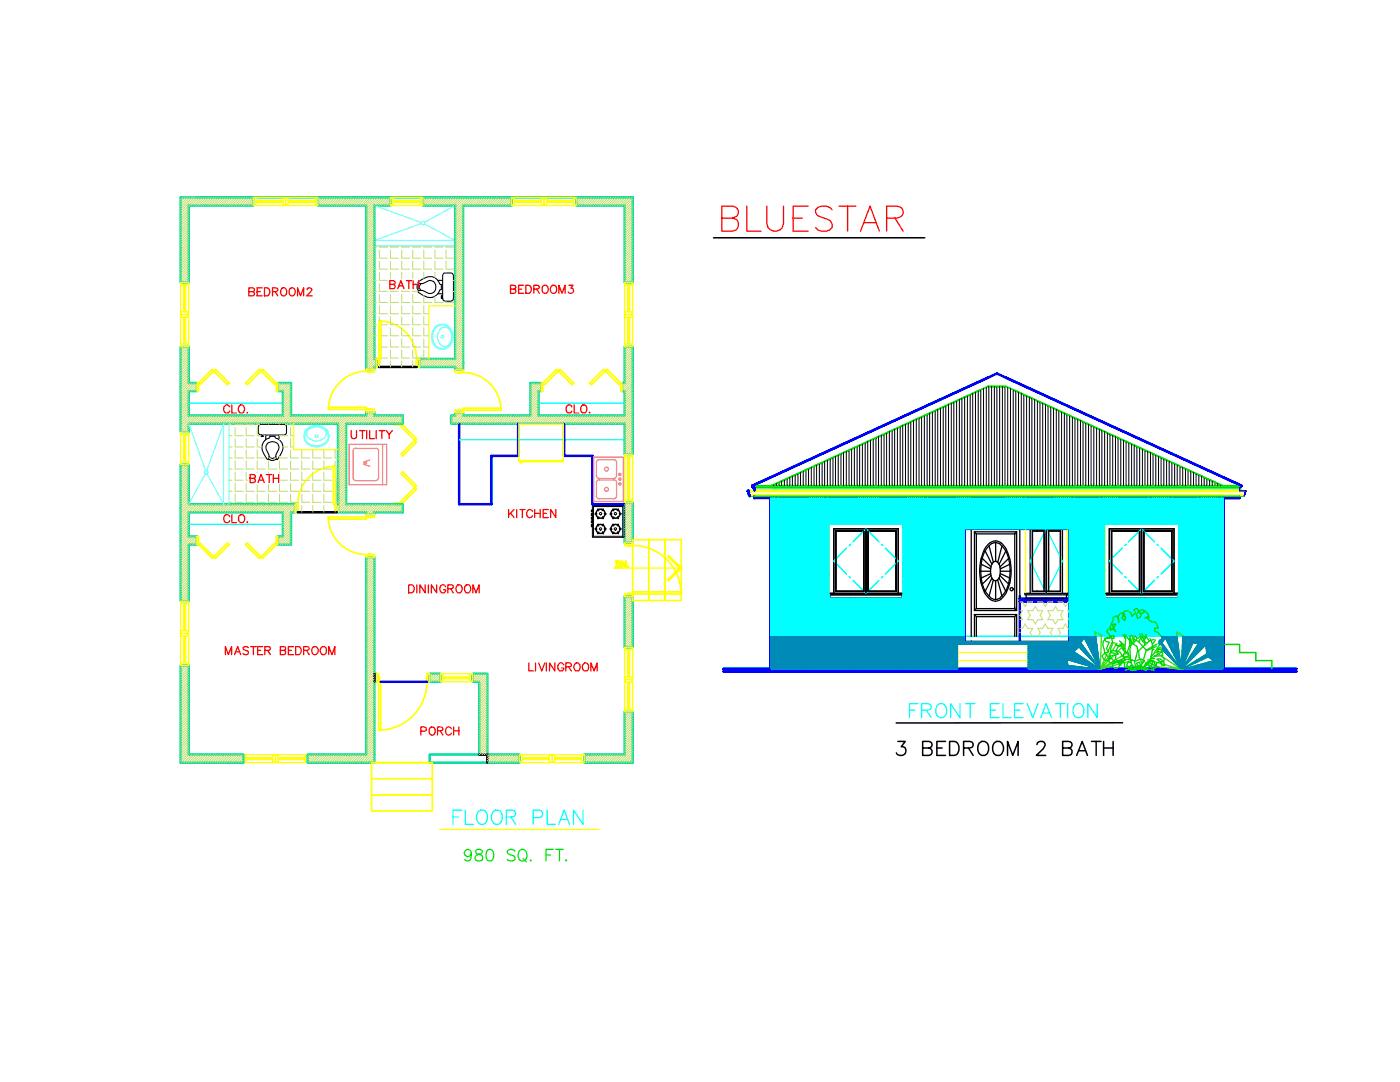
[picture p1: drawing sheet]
<svg xmlns="http://www.w3.org/2000/svg" width="279mm" height="216mm" viewBox="0 0 279 216" stroke-linecap="round" stroke-linejoin="round" font-family="sans-serif">
<defs><g id="words">
<text font-size="8.8" fill="#f00" x="143.2" y="47.3">BLUESTAR</text>
<g font-size="6.2" fill="#0ff">
<text x="180.6" y="144.3">FRONT ELEVATION</text>
<text x="89.6" y="165.8">FLOOR PLAN</text>
</g>
<text font-size="6.2" x="178.2" y="152">3 BEDROOM 2 BATH</text>
<text font-size="4.9" fill="#c1dd6e" x="76.9" y="58.9">BATH</text>
<text font-size="4.9" fill="#f00" x="48.7" y="60.3">BEDROOM2</text>
<g font-size="4.4" fill="#f00">
<text x="100.9" y="59.6">BEDROOM3</text>
<text x="100.5" y="104.4">KITCHEN</text>
<text x="83.3" y="147.8">PORCH</text>
</g>
<g font-size="4.4" fill="#c1dd6e">
<text x="43.7" y="83.6">CLO.</text>
<text x="112.2" y="83.6">CLO.</text>
<text x="49" y="97.4">BATH</text>
<text x="43.7" y="105.5">CLO.</text>
</g>
<text font-size="4" fill="#ff7f7f" x="71.6" y="94.2">W</text>
<text font-size="4" fill="#ff0" x="122.1" y="114.3">DN.</text>
</g></defs>
<!-- layer: A-DOOR -->
<g fill="none" stroke="#ff0" stroke-width=".34">
<path d="M39.3 76.4h.3v1.6h-.3zM42.4 73.7l.3 .3-2.8 2.8-.3-.4zM42.7 74l.3-.3 2.7 2.7-.3 .4zM51.8 73.7l.3 .3-2.8 2.8-.3-.4zM52.4 73.7l2.7 2.7-.3 .4-2.7-2.8zM55.1 76.4h.3v1.6h-.3zM73.1 74.1a7.5 7.5 0 0 0-7.5 7.6M73.1 73.6h1.6v.6h-1.6zM73.5 74.2h.6v.1h-.6zM75.1 71.6h.5v1.6h-.5zM75.6 64a7.5 7.5 0 0 1 7.5 7.6M75.6 72h.2v.6h-.2z"/>
<path d="M75.6 64.1h.5v7.5h-.5zM83 72h.2v.6h-.2zM83.2 71.6h.5v1.6h-.5zM90.8 73.8h1.6v.5h-1.6zM91.5 74.3h.5v.2h-.5zM92.4 74.3a7.5 7.5 0 0 1 7.6 7.5M108 76.4h.3v1.6h-.3zM108.3 76.4l2.8-2.7 .3 .3-2.7 2.8zM111.4 74l.3-.3 2.8 2.7-.3 .4zM120.5 73.7l.3 .3-2.7 2.8-.4-.4zM120.8 74l.3-.3 2.8 2.7-.3 .4zM123.9 76.4h.2v1.6h-.2z"/>
<path d="M65.6 81.3h7.5v.4h-7.5zM66.5 93.1h.5v7.5h-.5zM66.9 93a7.5 7.5 0 0 0-7.5 7.6M73.1 81.7h1.6v.5h-1.6zM73.5 81.6h.6v.1h-.6zM78.7 84.5h1.7v.3h-1.7zM80 94.5l.4-.3 2.7 2.7-.3 .4zM80 90.6l2.8-2.7 .3 .3-2.7 2.8zM80 85.1l.4-.3 2.7 2.7-.3 .4zM90.8 81.9h1.6v.5h-1.6zM91.5 81.7h.5v.2h-.5zM92.4 81.4h7.6v.5h-7.6z"/>
<path d="M39.3 107h.3v1.7h-.3zM39.6 108.7l.3-.3 2.8 2.7-.3 .3zM42.7 111.1l2.7-2.7 .3 .3-2.7 2.7zM49 108.7l.3-.3 2.8 2.7-.3 .3zM52.1 111.1l2.7-2.7 .3 .3-2.7 2.7zM55.1 107h.3v1.7h-.3zM58.9 100.6h.5v1.6h-.5zM59.4 101h.1v.6h-.1zM65.5 103.1a7.5 7.5 0 0 0 7.6 7.5M65.6 103.2h7.5v.4h-7.5zM66.8 101h.2v.6h-.2zM67 100.6h.5v1.6h-.5z"/>
<path d="M73.1 102.6h1.6v.6h-1.6zM73.1 110.7h1.6v.5h-1.6zM73.5 103.2h.6v.1h-.6zM73.5 110.5h.6v.2h-.6zM78.7 100.4h1.7v.2h-1.7zM80 100l2.8-2.7 .3 .3-2.7 2.8zM124.7 118.5h1.6v.5h-1.6zM124.7 108.3h1.6v.5h-1.6zM125.3 118.3h.5v.2h-.5zM125.3 108.8h.5v.2h-.5zM126.2 108.8a9.7 9.7 0 0 1 9.7 9.7M126.3 118.1h9.7v.4h-9.7z"/>
<path d="M126.3 107.7h9.7v12.1h-9.7zM129.5 107.7v12.1M132.7 107.7v12.1M75 134.4h.6v1.6h-.6zM75.6 135.1h.1v.5h-.1zM75.6 136h.4v9.7h-.4zM85.1 135.1h.1v.5h-.1zM85.2 136a9.7 9.7 0 0 1-9.7 9.7M85.2 134.4h.6v1.6h-.6zM74.2 152.2h12.1v9.6h-12.1zM74.2 158.6h12.1M74.2 155.4h12.1"/>
<path d="M74.7 152.2h11.1"/>
</g>
<!-- layer: A-Wall -->
<g fill="none" stroke="#00dda5" stroke-width=".51">
<path d="M36.1 39.4h14.4v1.6h-12.8v15.3h-1.6zM39.3 39.4h87M63.4 39.4h14.5v1.6h-3.2v30.6h.4v1.6h-.4v.4h-1.6v-32.6h-9.7zM84.4 39.4h17.7v1.6h-9.7v32.8h-1.6v-.6h-7.1v-1.6h7.1v-30.6h-6.4zM115 39.4h11.3v16.9h-1.6v-15.3h-9.7zM36.1 69.2h1.6v7.2h1.6v1.6h-1.6v4.9h18.8v-4.9h-1.1v-1.6h2.7v6.5h15v-.7h1.6v.7h5.7v1.6h-11.3v16.1h11.3v1.6h-5.7v.4h-1.6v-.4h-5.6v-17.7h-29.8v1.7h-1.6zM36.1 92.7h1.6v7.9h21.2v1.6h-.8v6.5h-2.7v-1.7h1.1v-4.8h-18.8v4.8h1.6v1.7h-1.6v11.3h-1.6zM90 82.9h.8v-.5h1.6v.5h13.5v-6.5h2.1v1.6h-.5v4.9h17.2v-4.9h-.6v-1.6h.6v-7.2h1.6v21.4h-1.6v-6.1h-34.7zM73.1 111.2h1.6v23.2h.3v1.6h-.3v16.2h-13.3v-1.6h11.7zM124.7 119h1.6v10.1h-1.6zM124.7 100.3h1.6v8h-1.6zM36.1 132.8h1.6v17.8h10.8v1.6h-12.4z"/>
<path d="M85.8 134.4h2.1v1.6h-2.1zM94.3 134.4h3v16.2h6.4v1.6h-17.9v-1.6h9.9v-14.6h-1.4zM124.7 142.1h1.6v10.1h-9.7v-1.6h8.1z"/>
</g>
<!-- layer: DIM -->
<g fill="none" stroke="#f00" stroke-width=".25">
<path d="M70.1 85.9v1.2a.53 .53 0 0 0 .5 .4 .53 .53 0 0 0 .5-.4v-1.2M71.8 85.9h1M72.3 85.9v1.6M73.2 85.9v1.6M73.8 85.9v1.6h.9M75.1 85.9v1.6M75.7 85.9h1.1M76.2 85.9v1.6M77.1 85.9l.6 .8 .6-.8M77.7 86.7v.8M81.6 116.7h.5a.85 .85 0 0 1 .6 .8 .85 .85 0 0 1-.6 .8h-.5zM83.2 116.7v1.6"/>
<path d="M84.9 116.7v1.6l-1.1-1.6v1.6M85.5 116.7v1.6M87.2 116.7v1.6l-1.1-1.6v1.6M88.9 117.1a.59 .59 0 0 0-.6-.4 .59 .59 0 0 0-.5 .6v.4a.58 .58 0 0 0 .6 .6 .58 .58 0 0 0 .5-.6h-.4M89.4 117.5l.9-.1 .1-.6-1-.1v1.6M89.9 117.5l.6 .8M91.3 116.7a.78 .78 0 0 1 .9 .4 .78 .78 0 0 1-.1 1l-.2 .1a.78 .78 0 0 1-.9-.3 .78 .78 0 0 1 .2-1zM93 116.7a.78 .78 0 0 1 .9 .4 .78 .78 0 0 1-.1 1l-.2 .1a.78 .78 0 0 1-.9-.3 .78 .78 0 0 1 .2-1zM94.4 118.3v-1.6l.6 1.6 .6-1.6v1.6M45 130.6v-1.6l.6 1.6 .6-1.6v1.6M46.8 130.6l.6-1.6 .6 1.6M47.1 130.1h.7"/>
<path d="M49.6 129.2a.6 .6 0 0 0-1.1 .2l.3 .3 .6 .2 .2 .5a.65 .65 0 0 1-1.1 0M50 129h1.1M50.6 129v1.6M51.4 129.8h.6M52.4 129h-1v1.6h1M52.9 129.8l.9-.1 .2-.2-.1-.4-1-.1v1.6M53.4 129.8l.6 .8M56 129.8l.9-.1 .1-.2-.1-.4-.9-.1v1.6l.9-.1 .1-.4-.4-.3M57.6 129.8h.6M58.6 129h-1v1.6h1M59 129h.5a.85 .85 0 0 1 .6 .8 .85 .85 0 0 1-.6 .8h-.5zM60.6 129.8l.9-.1 .2-.2-.1-.4-1-.1v1.6"/>
<path d="M61.2 129.8l.5 .8M62.4 129.2a.74 .74 0 0 1 1 .1 .74 .74 0 0 1-.1 1.1l-.2 .1a.78 .78 0 0 1-.9-.3 .78 .78 0 0 1 .2-1zM64.1 129.2l.3-.2a.8 .8 0 0 1 .8 .8 .8 .8 0 0 1-.8 .8l-.5-.6zM65.6 130.6v-1.6l.6 1.6 .6-1.6v1.6M105.6 132.3v1.6h.9M106.9 132.3v1.6M107.5 132.3l.6 1.6 .6-1.6M109 132.3v1.6M110.7 132.3v1.6l-1-1.6v1.6M112.5 132.7a.61 .61 0 0 0-.7-.4 .61 .61 0 0 0-.5 .6 .68 .68 0 0 0 .2 .9 .68 .68 0 0 0 .9-.1l.1-.4h-.4M112.9 133h1l.1-.4-.3-.3h-.8v1.6M113.5 133l.5 .9"/>
<path d="M114.7 132.5l.2-.1a.78 .78 0 0 1 .9 .3 .78 .78 0 0 1-.2 1 .74 .74 0 0 1-1-.1 .74 .74 0 0 1 .1-1.1zM116.4 132.5l.2-.1a.78 .78 0 0 1 .9 .3 .78 .78 0 0 1-.2 1 .74 .74 0 0 1-1-.1 .74 .74 0 0 1 .1-1.1zM117.9 133.9v-1.6l.7 1.6 .6-1.6v1.6"/>
</g>
<!-- layer: A-GLAZ -->
<g fill="none" stroke="#ff0" stroke-width=".25">
<path d="M50.5 39.5h.6v1.4h-.6zM50.5 39.4h12.9M51.1 40h5.4v.4h-5.4zM51.2 40v.4M56.3 40v.4M56.5 39.5h.5v1.4h-.5zM57 39.5h.5v1.4h-.5zM57.5 40h5.4v.4h-5.4zM57.6 40v.4M62.8 40v.4M62.9 39.5h.5v1.4h-.5zM77.9 39.5h.6v1.4h-.6z"/>
<path d="M77.9 39.4h6.5M78.5 40h5.3v.4h-5.3zM78.6 40v.4M83.7 40v.4M83.8 39.5h.6v1.4h-.6zM102.1 39.5h.5v1.4h-.5zM102.1 39.4h12.9M102.6 40h5.4v.4h-5.4zM102.8 40v.4M107.9 40v.4M108 39.5h.6v1.4h-.6zM108.6 39.5h.5v1.4h-.5z"/>
<path d="M109.1 40h5.4v.4h-5.4zM109.2 40v.4M114.3 40v.4M114.5 39.5h.5v1.4h-.5zM36.1 56.3v12.9M36.2 56.3h1.3v.5h-1.3zM36.6 56.8h.5v5.4h-.5zM36.6 57h.5M36.9 57v5.1M37.7 56.3v12.9M50.5 41h12.9M51.2 40.2h5.1"/>
<path d="M57.6 40.2h5.2M77.9 41h6.5M78.6 40.2h5.1M102.1 41h12.9M102.8 40.2h5.1M109.2 40.2h5.1M124.7 56.3v12.9M124.8 56.3h1.3v.5h-1.3zM125.3 56.8h.4v5.4h-.4zM125.3 57h.4M125.5 57v5.1M126.3 56.3v12.9"/>
<path d="M36.2 62.2h1.3v.6h-1.3zM36.2 68.7h1.3v.5h-1.3zM36.2 62.8h1.3v.5h-1.3zM36.6 63.3h.5v5.4h-.5zM36.6 62.1h.5M36.6 68.5h.5M36.6 63.4h.5M36.9 63.4v5.1M124.8 62.2h1.3v.6h-1.3zM124.8 68.7h1.3v.5h-1.3zM124.8 62.8h1.3v.5h-1.3zM125.3 63.3h.4v5.4h-.4z"/>
<path d="M125.3 62.1h.4M125.3 68.5h.4M125.3 63.4h.4M125.5 63.4v5.1M36.1 86.2v6.5M36.2 92.1h1.3v.6h-1.3zM36.2 86.2h1.3v.6h-1.3zM36.6 86.8h.5v5.3h-.5zM36.6 92h.5M36.6 86.9h.5M36.9 86.9v5.1M37.7 86.2v6.5"/>
<path d="M124.7 90.6v9.7M124.8 99.8h1.3v.5h-1.3zM124.8 90.6h1.3v.6h-1.3zM125.3 91.2h.4v8.6h-.4zM125.3 99.6h.4M125.3 91.3h.4M125.5 91.3v8.3M126.3 90.6v9.7M36.1 120v12.8M36.2 120h1.3v.5h-1.3zM37.7 120v12.8M36.2 125.8h1.3v.6h-1.3z"/>
<path d="M36.2 132.3h1.3v.5h-1.3zM36.2 126.4h1.3v.5h-1.3zM36.6 120.5h.5v5.3h-.5zM36.6 126.9h.5v5.4h-.5zM36.6 125.7h.5M36.6 120.6h.5M36.6 132.2h.5M36.6 127.1h.5M36.9 120.6v5.1M36.9 127.1v5.1M87.9 134.6h.5v1.3h-.5zM87.9 136h6.4"/>
<path d="M87.9 134.4h6.4M88.4 135.1h5.4v.4h-5.4zM88.5 135.1v.4M88.5 135.2h5.1M93.6 135.1v.4M93.8 134.6h.5v1.3h-.5zM124.7 129.1v13M124.8 135.1h1.3v.5h-1.3zM124.8 129.1h1.3v.6h-1.3zM124.8 135.6h1.3v.5h-1.3zM125.3 129.7h.4v5.4h-.4zM125.3 136.1h.4v5.4h-.4z"/>
<path d="M125.3 134.9h.4M125.3 129.8h.4M125.3 136.3h.4M125.5 129.8v5.1M125.5 136.3v5.1M126.3 129.1v13M48.5 150.7h.6v1.3h-.6zM48.5 152.2h12.9M48.5 150.6h12.9M49.1 151.2h5.3v.4h-5.3zM49.2 151.2v.4M49.2 151.4h5.1"/>
<path d="M54.3 151.2v.4M54.4 150.7h.6v1.3h-.6zM55 150.7h.5v1.3h-.5zM55.5 151.2h5.4v.4h-5.4zM55.7 151.4h5M55.7 151.2v.4M60.7 151.2v.4M60.9 150.7h.5v1.3h-.5zM103.7 150.7h.6v1.3h-.6zM103.7 152.2h12.9M103.7 150.6h12.9M104.3 151.2h5.3v.4h-5.3z"/>
<path d="M104.4 151.4h5.1M104.4 151.2v.4M109.5 151.2v.4M109.6 150.7h.6v1.3h-.6zM110.2 150.7h.5v1.3h-.5zM110.7 151.2h5.4v.4h-5.4zM110.8 151.4h5.1M110.8 151.2v.4M115.9 151.2v.4M116.1 150.7h.5v1.3h-.5zM124.8 141.5h1.3v.6h-1.3zM125.3 141.4h.4"/>
</g>
<!-- layer: DIM -->
<path d="M83.5 56.2a3.1 3.1 0 0 1 3.3-.8l.7 .8 .3 .5 .3 .1v1h-.2a2.25 2.25 0 0 1-3.6 1.1l-.8-.6 .1-.3a2.02 2.02 0 0 1 1.9 .5 1.3 1.3 0 0 0 1.5-1.1 1.3 1.3 0 0 0-1.2-1.4l-1.3 .5a.95 .95 0 0 1-1.1-.2zM87.4 58.6h.9M87.4 56h.9M88.1 59h.1l.1 .5h-.2zM88.3 59.4l.1-4.7 .2-.2h.3h1.3l.3 .5-.1 4.8-.5 .3h-1l-.3-.1-.3-.5M52.1 86.8l.5 .1v.2h-.5zM52.1 86.8l-.5-.3a1.81 1.81 0 0 1 .2-1.8h4.9l.4 .2 .1 1.4-.3 .4-4.7 .1M52.8 87.9l.9-.5 .1-.3h1.1v.2a2.18 2.18 0 0 1 1.1 3.5l-.7 .9a.95 .95 0 0 1-.2-1l.5-1.1a1.27 1.27 0 0 0-1.2-1.5 1.27 1.27 0 0 0-1.3 1.5l.6 1.3-.2 .8a2.63 2.63 0 0 1-.7-3.8zM53 86.8v.9M53.6 91.6a1.07 1.07 0 0 0 1.5 0M53.7 91.1a.8 .8 0 0 0 1.4 0M55.7 86.8v.9" fill="none" stroke="#000" stroke-width=".21"/>
<!-- layer: P-Flor-Fixt -->
<g fill="none" stroke="#7fffff" stroke-width=".25">
<path d="M74.7 49.1h16.1M74.7 41l9.4 3.4M84.1 44.6l-9.4 3.4h16.1l-6.1-3.3M90.8 41l-6.1 3.4M86.3 68.2l.4 .8M86.3 66.2a3 3 0 0 0 0 2M86.5 68.1a1.82 1.82 0 0 0 1.3 1.4 1.82 1.82 0 0 0 1.8-.6M86.5 66.3l-.2 .9 .2 .9M86.7 65.4l-.4 .8M86.7 69l.8 .6M86.9 65.5l-.4 .8M86.9 65.5a1.73 1.73 0 0 1 2.7 0"/>
<path d="M87.4 66.4l-.1 .8 .1 .8M87.5 64.8l-.8 .6M87.5 69.5l.8 .2 .8-.2M87.5 64.9l.8-.2 .8 .2M87.5 68l.3 .6M87.7 68.6a1.13 1.13 0 0 0 2 0M87.8 65.8l-.3 .6M88.2 65.4l.5-.1 .6 .1M88.2 65.4l-.5 .4M89.1 64.8l.7 .6M89.3 65.4l.4 .4M89.6 65.5l.4 .8"/>
<path d="M89.7 65.8l.3 .6M89.8 65.4l.4 .8M89.8 69l-.7 .6M90 68.1l-.4 .8M90 68l-.3 .6M90 66.3l.2 .9-.2 .9M90 66.4l.2 .8-.2 .8M90.2 68.2l-.4 .8M90.2 66.2a3 3 0 0 1 0 2M37.7 84.5l3.3 9.4M41 94.6l-3.3 6M41.3 93.9l3.3-9.4v16.1l-3.3-6"/>
<path d="M45.7 84.5v16.1M60.8 87.9a2.79 2.79 0 0 0 4.7 0M60.8 86.3l-.2 .7 .2 .8M61.3 86.1l-.1 .5 .1 .5M61.3 85.6a2.83 2.83 0 0 1 3.6 0M61.4 85.5l-.6 .7M61.4 87.1l.4 .5M61.5 88.4a2.68 2.68 0 0 0 2.6 .4M61.5 85.7a1.73 1.73 0 0 0 0 2.7M61.8 85.5l-.4 .5M61.8 87.5l.6 .3M62.4 87.9l.8 .1 .7-.1"/>
<path d="M62.4 85.3l-.6 .3M63.2 85.1l-1 .2-.7 .4M63.2 85.1l.9 .2M63.2 85.1l-.8 .1M63.2 85.1l.7 .1M63.9 85.3l.6 .3M64.1 85.3l.7 .4M64.5 87.5l-.6 .3M64.5 85.5l.5 .5M64.8 88.4l-.7 .4M64.8 85.7a1.73 1.73 0 0 1 0 2.7M65 86.1a1.14 1.14 0 0 1-.5 1.5"/>
<path d="M65 85.5l.5 .7M65.5 86.3l.2 .7-.2 .8"/>
<circle cx="84.4" cy="44.5" r=".35"/>
<circle cx="88.3" cy="67.2" r=".28"/>
<circle cx="41.1" cy="94.2" r=".37"/>
<circle cx="63.2" cy="87" r=".28"/>
</g>
<!-- layer: A-FLOR-APPLIANCE -->
<path d="M69.7 88.7h7.5v8h-7.5zM70.5 90v-.3l.5-.3 4 .1h.3l.3 .5M70.5 95.3v.3l.5 .3h4l.5-.3 .1-.3M76.4 88.7v8" fill="none" stroke="#ff7f7f" stroke-width=".25"/>
<!-- layer: A-DETL-DARK -->
<g fill="none" stroke="#00f" stroke-width=".51">
<path d="M200.6 75.3l47.2 21.6-48.8-22.4-48.9 22.4M91.6 84.5v16.1h6.5v-9.6h5.3v-6.5M112.6 84.5v6.5h5.6v9.6h6.5M149.4 97.9l-.1 .1 .2 .4M149.4 98.4l.2 .4M149.6 98.8v.2M150.1 96.9l.2 .4h.3v.3M150.1 96.9l.2 .4h.3v.6M150.6 99v.4h96.8M153.8 99.4v34.1M244.2 99.4v34.1M192.5 105.5h20.9v22.6h-20.9z"/>
<path d="M203.5 118.9v9.2M203.5 119.5h9.9M76 136h9.2M144.4 133.5h114.3M144.4 134h114.3M203.5 120h9.9"/>
</g>
<!-- layer: E-LIGHTING -->
<path d="M37.7 80.5h18.8M91.6 87.7h33.1M107.5 80.5h17.2M37.7 104.6h18.8M153.8 127h90.4" fill="none" stroke="#0ff" stroke-width=".25"/>
<!-- layer: A-FLOR-PFIX -->
<g fill="none" stroke="#ff7f7f" stroke-width=".25">
<path d="M118.5 91.2h5.9v8.9h-5.9zM119 94.9l.1 .3 .5 .2M119.6 95.7l-.5 .3-.1 .3v2.7l.3 .4 .3 .1M119.6 91.7l-.3 .1-.3 .5v2.6M119.6 91.7l3.2 .1 .2 .5v2.6M119.6 95.8h2.9M119.6 95.5h2.9M122.5 95.7l.3 .1 .2 .5v2.9l-.5 .3h-2.9M123 94.9l-.2 .5h-.3"/>
<circle cx="121" cy="97.6" r=".4"/>
<circle cx="121" cy="93.6" r=".4"/>
<circle cx="123.7" cy="95.6" r=".23"/>
<circle cx="123.7" cy="94.7" r=".23"/>
<circle cx="123.7" cy="96.6" r=".23"/>
</g>
<!-- layer: 0 -->
<g fill="none" stroke="#000" stroke-width=".2">
<path d="M118 104.7h.2v.4h-.2zM118 103.9h.2v.4h-.2zM118 103.2h.2v.4h-.2zM118 101.8h.2v.3h-.2zM118 102.5h.2v.4h-.2zM118.2 100.9h6.4v6.3h-6.4zM118.7 105.5l.4 .1h-.4zM118.7 102.5l.4 .1h-.4zM118.9 105.6l.4 .7M118.9 102.6l.4 .7M119 105.6l.4 .7M119 102.5l.4 .7"/>
<path d="M119.2 104.6l.2-.1 .1 .4zM119.2 101.6l.2-.1 .1 .4zM119.3 104.8l-.4 .7M119.3 101.7l-.4 .7M119.4 104.8l-.4 .7M119.4 101.8l-.4 .6M119.4 104.7h.9M119.4 103.3h.9M119.4 106.4h.9M119.4 101.6h.9M119.5 103.2l-.1 .3-.2-.1zM119.5 106.2l-.1 .3h-.2z"/>
<path d="M119.5 106.3h.7M119.5 104.8h.7M119.5 103.3h.7M119.5 101.7h.7M120.2 103.2l.3 .2-.2 .1zM120.2 106.2l.3 .3h-.2zM120.3 104.8l.4 .7M120.3 101.8l.4 .6M120.3 104.5l.2 .1-.2 .3zM120.3 101.5l.2 .1-.2 .3zM120.4 104.8l.4 .7M120.4 101.7l.4 .7"/>
<path d="M120.6 105.5h.4v.1zM120.6 102.5h.4v.1zM120.7 105.6l-.4 .7M120.7 102.5l-.4 .7M120.8 105.6l-.4 .7M120.8 102.6l-.4 .7M121.7 105.5l.4 .1h-.4zM121.7 102.5l.4 .1h-.4zM121.9 105.6l.4 .7M121.9 102.6l.4 .7M121.9 102.5l.4 .7M122.2 104.6l.2-.1 .1 .4z"/>
<path d="M122.2 101.6l.2-.1 .1 .4zM122.3 104.8l-.4 .7M122.3 101.7l-.4 .7M122.3 101.8l-.4 .6M122.4 104.7h.8M122.4 103.3h.8M122.4 106.4h.8M122.4 101.6h.8M122.4 104.8h.8M122.4 106.3h.8M122.4 101.7h.8M122.5 103.2l-.1 .3-.2-.1z"/>
<path d="M122.5 106.2l-.1 .3h-.2zM123.2 103.2l.3 .2-.2 .1zM123.2 106.2l.3 .3h-.2zM123.3 104.8l.4 .7M123.3 101.8l.4 .6M123.3 104.8l.5 .7M123.3 101.7l.5 .7M123.3 104.5l.2 .1-.2 .3zM123.3 101.5l.2 .1-.2 .3zM123.6 105.5h.4v.1zM123.6 102.5h.4v.1zM123.7 105.6l-.4 .7"/>
<path d="M123.7 102.5l-.4 .7M123.8 105.6l-.5 .7M123.8 102.6l-.5 .7M124.3 101.1h-5.9v5.9h5.9M124.3 100.9v6.3M202.5 106.5h.1"/>
<circle cx="119.9" cy="105.5" r=".23"/>
<circle cx="119.9" cy="102.5" r=".23"/>
<circle cx="122.8" cy="105.5" r=".23"/>
<circle cx="122.8" cy="102.5" r=".23"/>
</g>
<!-- layer: A-FLOR-WDWK -->
<path d="M122.5 113.4h13.3" fill="none" stroke="#ff0" stroke-width=".25"/>
<path d="M133.2 115.7l.2 .2 2.1-2.5zM135.5 113.4h.5l-2.6 2.5zM133.2 111l2.3 2.4h.5zM133.2 111l.3-.2 2.5 2.6z" fill="#ff0" stroke="#ff0" stroke-width=".2"/>
<!-- layer: FIXTURES -->
<path d="M90.8 61h-5.2v10.6M58.6 84.5v5.2h8.9M103.6 84.7h8.8v7.4h-8.8zM103.6 91.9h8.8M103.9 92.1v.3h.2v-.3" fill="none" stroke="#ff0" stroke-width=".25"/>
<!-- layer: A-DETL-DARK -->
<path d="M75.6 73.2h7.6M59.4 102.2h7.8M74.7 134.4v1.6M95.7 150.6h1.6v1.6" fill="none" stroke="#000" stroke-width=".51"/>
<!-- layer: Details 1$0$A-SECT-XFINE -->
<g fill="none" stroke="#c1dd6e" stroke-width=".2">
<path d="M36.5 39.4l-.4 .4M36.9 39.4l-.8 .9M37.4 39.4l-1.3 1.4M37.9 39.4l-1.8 1.9M38.4 39.4l-2.3 2.3M38.8 39.4l-2.7 2.8M39.3 39.4l-1.6 1.6M39.8 39.4l-1.6 1.6M40.3 39.4l-1.6 1.6M40.8 39.4l-1.7 1.6M41.2 39.4l-1.6 1.6M41.7 39.4l-1.6 1.6"/>
<path d="M42.1 39.4l-1.6 1.6M42.7 39.4l-1.7 1.6M43.1 39.4l-1.6 1.6M43.6 39.4l-1.6 1.6M44.1 39.4l-1.7 1.6M44.6 39.4l-1.7 1.6M45 39.4l-1.6 1.6M45.5 39.4l-1.6 1.6M46 39.4l-1.6 1.6M46.4 39.4l-1.6 1.6M46.9 39.4l-1.6 1.6M47.4 39.4l-1.6 1.6"/>
<path d="M47.9 39.4l-1.6 1.6M48.3 39.4l-1.6 1.6M48.8 39.4l-1.6 1.6M49.3 39.4l-1.6 1.6M49.8 39.4l-1.6 1.6M50.2 39.4l-1.6 1.6M50.5 39.6l-1.4 1.4M63.5 39.4l-.1 .1M64 39.4l-.6 .5M64.5 39.4l-1.1 1.1M65 39.4l-1.6 1.5M65.4 39.4l-1.6 1.6"/>
<path d="M65.9 39.4l-1.6 1.6M66.4 39.4l-1.6 1.6M66.9 39.4l-1.6 1.6M67.3 39.4l-1.6 1.6M67.8 39.4l-1.6 1.6M68.3 39.4l-1.6 1.6M68.7 39.4l-1.6 1.6M69.2 39.4l-1.6 1.6M69.7 39.4l-1.6 1.6M70.2 39.4l-1.6 1.6M70.6 39.4l-1.6 1.6M71.1 39.4l-1.6 1.6"/>
<path d="M71.6 39.4l-1.6 1.6M72.1 39.4l-1.6 1.6M72.5 39.4l-1.6 1.6M73 39.4l-1.6 1.6M73.5 39.4l-1.6 1.6M74 39.4l-1.6 1.6M74.5 39.4l-1.7 1.6M74.9 39.4l-1.8 1.8M75.4 39.4l-2.3 2.3M75.9 39.4l-2.8 2.7M76.4 39.4l-1.7 1.6M76.8 39.4l-1.6 1.6"/>
<path d="M77.3 39.4l-1.6 1.6M77.8 39.4l-1.7 1.6M77.9 39.7l-1.2 1.3M84.4 39.4h.1M84.9 39.4l-.5 .5M85.4 39.4l-1 1M85.8 39.4l-1.4 1.5M86.3 39.4l-1.6 1.6M86.8 39.4l-1.6 1.6M87.3 39.4l-1.6 1.6M87.7 39.4l-1.6 1.6M88.2 39.4l-1.6 1.6"/>
<path d="M88.7 39.4l-1.6 1.6M89.2 39.4l-1.6 1.6M89.6 39.4l-1.6 1.6M90.1 39.4l-1.6 1.6M90.6 39.4l-1.6 1.6M91.1 39.4l-1.7 1.6M91.6 39.4l-1.7 1.6M92 39.4l-1.6 1.6M92.5 39.4l-1.7 1.6M92.9 39.4l-2.1 2.1M93.5 39.4l-2.7 2.6M93.9 39.4l-3.1 3.1"/>
<path d="M94.4 39.4l-1.6 1.6M94.9 39.4l-1.7 1.6M95.3 39.4l-1.6 1.6M95.8 39.4l-1.6 1.6M96.3 39.4l-1.6 1.6M96.8 39.4l-1.6 1.6M97.2 39.4l-1.6 1.6M97.7 39.4l-1.6 1.6M98.2 39.4l-1.6 1.6M98.7 39.4l-1.6 1.6M99.1 39.4l-1.6 1.6M99.6 39.4l-1.6 1.6"/>
<path d="M100.1 39.4l-1.6 1.6M100.6 39.4l-1.6 1.6M101 39.4l-1.6 1.6M101.5 39.4l-1.6 1.6M102 39.4l-1.6 1.6M102.1 39.7l-1.2 1.3M115.3 39.4l-.3 .3M115.8 39.4l-.8 .8M116.2 39.4l-1.2 1.2M116.7 39.4l-1.6 1.6M117.2 39.4l-1.6 1.6M117.6 39.4l-1.6 1.6"/>
<path d="M118.1 39.4l-1.6 1.6M118.6 39.4l-1.6 1.6M119.1 39.4l-1.6 1.6M119.5 39.4l-1.6 1.6M120 39.4l-1.6 1.6M120.5 39.4l-1.6 1.6M121 39.4l-1.6 1.6M121.4 39.4l-1.6 1.6M121.9 39.4l-1.6 1.6M122.4 39.4l-1.6 1.6M122.9 39.4l-1.6 1.6M123.3 39.4l-1.6 1.6"/>
<path d="M123.8 39.4l-1.6 1.6M124.3 39.4l-1.6 1.6M124.8 39.4l-1.6 1.6M125.3 39.4l-1.7 1.6M125.7 39.4l-1.6 1.6M126.2 39.4l-1.6 1.6M126.3 39.8l-1.6 1.6M37.7 41l-1.6 1.7M37.7 41.6l-1.6 1.6M37.7 42l-1.6 1.6M37.7 42.5l-1.6 1.6M37.7 43l-1.6 1.6"/>
<path d="M37.7 43.4l-1.6 1.6M37.7 43.9l-1.6 1.6M37.7 44.4l-1.6 1.6M37.7 44.9l-1.6 1.6M37.7 45.3l-1.6 1.6M37.7 45.8l-1.6 1.6M37.7 46.3l-1.6 1.6M37.7 46.8l-1.6 1.6M37.7 47.2l-1.6 1.6M37.7 47.7l-1.6 1.6M37.7 48.2l-1.6 1.6M37.7 48.7l-1.6 1.6"/>
<path d="M37.7 49.1l-1.6 1.6M37.7 49.6l-1.6 1.6M37.7 50.1l-1.6 1.6M37.7 50.6l-1.6 1.6M37.7 51l-1.6 1.6M37.7 51.5l-1.6 1.6M37.7 52l-1.6 1.6M37.7 52.4l-1.6 1.6M37.7 52.9l-1.6 1.7M37.7 53.4l-1.6 1.6M37.7 53.9l-1.6 1.6M37.7 54.3l-1.6 1.7"/>
<path d="M37.7 54.8l-1.5 1.5M37.7 55.3l-1.1 1M37.7 55.8l-.6 .5M37.7 56.2l-.1 .1M50.5 41h.1M50.5 40l-.9 1M50.5 40.5l-.4 .5M74.7 49.3h.4M74.7 51.5h.4M74.7 53.7h.4M74.7 56h.4M74.7 58.2h.4"/>
<path d="M74.7 41l-1.6 1.7M74.7 41.5l-1.6 1.6M74.7 42l-1.6 1.6M74.7 42.4l-1.6 1.7M74.7 42.9l-1.6 1.7M74.7 43.4l-1.6 1.6M74.7 43.9l-1.6 1.6M74.7 44.4l-1.6 1.6M74.7 44.8l-1.6 1.6M74.7 45.3l-1.6 1.6M74.7 45.8l-1.6 1.6M74.7 46.3l-1.6 1.6"/>
<path d="M74.7 46.7l-1.6 1.6M74.7 47.2l-1.6 1.6M74.7 47.7l-1.6 1.6M74.7 48.2l-1.6 1.6M74.7 48.6l-1.6 1.6M74.7 49.1l-1.6 1.6M74.7 49.6l-1.6 1.6M74.7 50.1l-1.6 1.6M74.7 50.5l-1.6 1.6M74.7 51l-1.6 1.6M74.7 51.5l-1.6 1.6M74.7 52l-1.6 1.6"/>
<path d="M74.7 52.4l-1.6 1.6M74.7 52.9l-1.6 1.6M74.7 53.4l-1.6 1.6M74.7 53.8l-1.6 1.6M74.7 54.3l-1.6 1.7M74.7 54.8l-1.6 1.6M74.7 55.3l-1.6 1.6M74.7 55.7l-1.6 1.6M74.7 56.2l-1.6 1.6M74.7 56.7l-1.6 1.6M74.7 57.2l-1.6 1.6M74.7 57.6l-1.6 1.7"/>
<path d="M74.7 58.1l-1.6 1.6M74.7 58.6l-1.6 1.6M74.7 59.1l-1.6 1.6M74.7 59.5l-1.6 1.7M75.7 49.1v.2h1.6M75.7 49.9v1.6h1.6M75.7 52.1v1.6M77.9 49.1v.2h1.6M77.9 49.9v1.6h1.6M77.9 52.1v1.6M77.9 40.2l-.8 .8M77.9 40.7l-.3 .3"/>
<path d="M80.2 49.1v.2h1.6M80.2 49.9v1.6h1.6M80.2 52.1v1.6M82.4 49.1v.2h1.6M82.4 49.9v1.6h1.6M82.4 52.1v1.6M84.6 49.1v.2h1.6M84.6 49.9v1.6h1.6M84.6 52.1v1.6M86.8 49.1v.2h1.6M86.8 49.9v1.6h1.6M86.8 52.1v1.6h1.6"/>
<path d="M86.8 59.1v1.3h1.6M86.8 54.3v1.1M89 49.1v.2h1.6M89 49.9v1.6h1.6M89 52.1v1.6h1.6M89 54.3v.2M90.5 56h.1M90.5 58.2h.1M92.4 41.3l-1.6 1.7M92.4 41.8l-1.6 1.6M92.4 42.3l-1.6 1.6M92.4 42.8l-1.6 1.6"/>
<path d="M92.4 43.3l-1.6 1.6M92.4 43.7l-1.6 1.6M92.4 44.2l-1.6 1.6M92.4 44.7l-1.6 1.6M92.4 45.2l-1.6 1.6M92.4 45.6l-1.6 1.6M92.4 46.1l-1.6 1.6M92.4 46.6l-1.6 1.6M92.4 47.1l-1.6 1.6M92.4 47.5l-1.6 1.6M92.4 48l-1.6 1.6M92.4 48.5l-1.6 1.6"/>
<path d="M92.4 48.9l-1.6 1.7M92.4 49.4l-1.6 1.6M92.4 49.9l-1.6 1.6M92.4 50.4l-1.6 1.6M92.4 50.8l-1.6 1.6M92.4 51.3l-1.6 1.6M92.4 51.8l-1.6 1.6M92.4 52.3l-1.6 1.6M92.4 52.7l-1.6 1.6M92.4 53.2l-1.6 1.6M92.4 53.7l-1.6 1.6M92.4 54.2l-1.6 1.6"/>
<path d="M92.4 54.6l-1.6 1.6M92.4 55.1l-1.6 1.6M92.4 55.6l-1.6 1.6M92.4 56.1l-1.6 1.6M92.4 56.5l-1.6 1.7M92.4 57l-1.6 1.6M92.4 57.5l-1.6 1.6M92.4 58l-1.6 1.6M92.4 58.4l-1.6 1.7M92.4 58.9l-1.6 1.6M92.4 59.4l-1.6 1.6M92.4 59.8l-1.6 1.7"/>
<path d="M102.1 40.2l-.8 .8M102.1 40.7l-.3 .3M126.3 40.3l-1.6 1.6M126.3 40.8l-1.6 1.6M126.3 41.2l-1.6 1.6M126.3 41.7l-1.6 1.6M126.3 42.1l-1.6 1.7M126.3 42.7l-1.6 1.6M126.3 43.1l-1.6 1.6M126.3 43.6l-1.6 1.6M126.3 44.1l-1.6 1.6M126.3 44.5l-1.6 1.7"/>
<path d="M126.3 45l-1.6 1.6M126.3 45.5l-1.6 1.6M126.3 46l-1.6 1.6M126.3 46.4l-1.6 1.6M126.3 46.9l-1.6 1.6M126.3 47.4l-1.6 1.6M126.3 47.9l-1.6 1.6M126.3 48.3l-1.6 1.6M126.3 48.8l-1.6 1.6M126.3 49.3l-1.6 1.6M126.3 49.8l-1.6 1.6M126.3 50.2l-1.6 1.6"/>
<path d="M126.3 50.7l-1.6 1.6M126.3 51.2l-1.6 1.6M126.3 51.7l-1.6 1.6M126.3 52.1l-1.6 1.6M126.3 52.6l-1.6 1.6M126.3 53.1l-1.6 1.6M126.3 53.5l-1.6 1.7M126.3 54l-1.6 1.7M126.3 54.5l-1.6 1.6M126.3 55l-1.3 1.3M126.3 55.4l-.9 .9M126.3 56l-.4 .3"/>
<path d="M36.1 69.2h.1M36.6 69.2l-.5 .5M37 69.2l-.9 1M37.5 69.2l-1.4 1.5M37.7 69.5l-1.6 1.6M37.7 70l-1.6 1.6M37.7 70.5l-1.6 1.6M37.7 71l-1.6 1.6M37.7 71.4l-1.6 1.7M37.7 71.9l-1.6 1.6M37.7 72.4l-1.6 1.6M37.7 72.9l-1.6 1.6"/>
<path d="M37.7 73.3l-1.6 1.7M37.7 73.8l-1.6 1.6M37.7 74.3l-1.6 1.6M37.7 74.7l-1.6 1.7M37.7 75.3l-1.6 1.6M37.7 75.7l-1.6 1.6M37.7 76.2l-1.6 1.6M37.7 78.6l-1.6 1.6M37.7 79l-1.6 1.6M37.7 79.5l-1.6 1.6M37.7 80l-1.6 1.6M37.9 76.4l-1.8 1.9"/>
<path d="M38.3 76.4l-2.2 2.4M38.8 76.4l-2.7 2.8M39.3 76.4l-3.2 3.3M39.3 76.9l-1.1 1.1M39.3 77.4l-.7 .6M39.3 77.8l-.2 .2M55.9 76.4l-.5 .5M56.4 76.4l-1 1M56.8 76.4l-1.4 1.5M57.3 76.4l-1.6 1.6M57.8 76.4l-1.6 1.6M58.1 76.7l-1.6 1.6"/>
<path d="M58.1 77.2l-1.6 1.6M58.1 77.6l-1.6 1.6M58.1 78.1l-1.6 1.6M58.1 78.6l-1.6 1.6M58.1 79l-1.6 1.6M58.1 79.5l-1.6 1.6M58.1 80l-1.6 1.6M74.7 60.4h.4M74.7 62.6h.4M74.7 64.8h.4M74.7 67h.4M74.7 69.2h.4"/>
<path d="M74.7 71.4h.4M74.7 60l-1.6 1.6M74.7 60.5l-1.6 1.6M74.7 61l-1.6 1.6M74.7 61.5l-1.6 1.6M74.7 61.9l-1.6 1.6M74.7 62.4l-1.6 1.6M74.7 62.9l-1.6 1.6M74.7 63.4l-1.6 1.6M74.7 63.8l-1.6 1.6M74.7 64.3l-1.6 1.6M74.7 64.8l-1.6 1.6"/>
<path d="M74.7 65.2l-1.6 1.7M74.7 65.7l-1.6 1.6M74.7 66.2l-1.6 1.6M74.7 66.7l-1.6 1.6M74.7 67.1l-1.6 1.6M74.7 67.6l-1.6 1.6M74.7 68.1l-1.6 1.6M74.7 68.6l-1.6 1.6M74.7 69l-1.6 1.6M74.7 69.5l-1.6 1.6M74.7 70l-1.6 1.6M74.7 70.5l-1.6 1.6"/>
<path d="M74.7 70.9l-1.6 1.6M74.7 71.4l-1.6 1.6M74.7 73.3l-.3 .3M75 71.6l-1.9 1.9M75.1 72l-1.7 1.6M75.1 72.4l-1.2 1.2M75.1 72.9l-.3 .3M75.7 61v1.6h1.6M75.7 63.2v.9M75.7 72.6v.6M76.1 64.8h1.2M76.1 67h1.2"/>
<path d="M76.1 69.2h1.2M76.1 71.4h1.2M77.9 61v1.6h1.6M77.9 63.2v1.6h1.6M77.9 65.4v1.6h1.6M77.9 67.6v1.6h1.6M77.9 69.8v1.6h1.6M77.9 72v1.2M80.2 61v1.6h1.6M80.2 63.2v1.6h1.6M80.2 65.4v1.6h1.6M80.2 67.6v1.6h1.6"/>
<path d="M80.2 69.8v1.6h1.6M80.2 72v1.2M82.4 61v1.6h1.6M82.4 63.2v1.6h1.6M82.4 65.4v1.6h1.6M82.4 67.6v1.6h1.6M82.4 69.8v1.6h1.6M82.4 72v1.2M84 71.6l-.3 .3M84.5 71.6l-.8 .8M84.6 61v1.6h1M84.6 63.2v1.6h1"/>
<path d="M84.6 65.4v1.6h1M84.6 67.6v1.6h1M84.6 69.8v1.6h1M84.9 71.6l-1.2 1.2M85.4 71.6l-1.6 1.6M85.9 71.6l-1.6 1.6M86.4 71.6l-1.6 1.6M86.8 61h.1M86.9 71.6l-1.7 1.6M87.3 71.6l-1.6 1.6M87.8 71.6l-1.6 1.6M88.3 71.6l-1.7 1.6"/>
<path d="M88.8 71.6l-1.6 1.6M89 60.1v.3h1.6M89 61h.1M89.2 71.6l-1.6 1.6M89.7 71.6l-1.6 1.6M90.2 71.6l-1.7 1.6M90.7 71.6l-1.6 1.6M92.4 60.4l-1.6 1.6M92.4 60.8l-1.6 1.6M92.4 61.3l-1.6 1.6M92.4 61.8l-1.6 1.6M92.4 62.2l-1.6 1.6"/>
<path d="M92.4 62.7l-1.6 1.6M92.4 63.2l-1.6 1.6M92.4 63.7l-1.6 1.6M92.4 64.1l-1.6 1.6M92.4 64.6l-1.6 1.6M92.4 65.1l-1.6 1.6M92.4 65.6l-1.6 1.6M92.4 66l-1.6 1.6M92.4 66.5l-1.6 1.6M92.4 67l-1.6 1.6M92.4 67.5l-1.6 1.6M92.4 67.9l-1.6 1.6"/>
<path d="M92.4 68.4l-1.6 1.6M92.4 68.9l-1.6 1.6M92.4 69.4l-1.6 1.6M92.4 69.8l-1.6 1.6M92.4 70.3l-2.9 2.9M92.4 70.8l-2.4 2.4M92.4 71.2l-1.9 2M92.4 71.7l-1.6 1.6M92.4 72.2l-1.5 1.6M92.4 72.7l-1.1 1.1M92.4 73.1l-.6 .7M92.4 73.6l-.1 .2"/>
<path d="M106.2 76.4l-.3 .4M106.7 76.4l-.8 .9M107.2 76.4l-1.3 1.4M107.5 78.5l-1.6 1.6M107.5 79l-1.6 1.6M107.5 79.5l-1.6 1.6M107.5 80l-1.6 1.6M107.6 76.4l-1.7 1.8M108 76.5l-2.1 2.2M108 77l-2.1 2.2M108 77.5l-2.1 2.2M108 78h-.1"/>
<path d="M124.3 76.4l-.2 .2M124.9 69.2l-.2 .2M125.3 69.2l-.6 .7M125.8 69.2l-1.1 1.1M126.3 69.2l-1.6 1.7M126.3 69.7l-1.6 1.6M126.3 70.2l-1.6 1.6M126.3 70.6l-1.6 1.6M126.3 71.1l-1.6 1.6M126.3 71.6l-1.6 1.6M126.3 72.1l-1.6 1.6M126.3 72.5l-1.6 1.7"/>
<path d="M126.3 73l-1.6 1.6M126.3 73.5l-1.6 1.6M126.3 74l-1.6 1.6M126.3 74.5l-1.6 1.6M126.3 74.9l-2.2 2.1M126.3 75.4l-2.2 2.1M126.3 75.8l-2.2 2.2M126.3 76.4l-1.7 1.6M126.3 76.8l-1.6 1.6M126.3 77.3l-1.6 1.6M126.3 77.8l-1.6 1.6M126.3 78.3l-1.6 1.6"/>
<path d="M126.3 78.7l-1.6 1.6M126.3 79.2l-1.6 1.6M126.3 79.7l-1.6 1.6M36.4 92.7l-.3 .3M36.8 92.7l-.7 .8M37.3 92.7l-1.2 1.2M37.7 80.5l-1.6 1.6M37.7 80.9l-1.6 1.6M37.7 81.4l-1.6 1.6M37.7 81.9l-1.6 1.6M37.7 82.4l-1.6 1.6M37.7 82.8l-1.6 1.6"/>
<path d="M37.7 84.7l-1.6 1.5M37.7 85.2l-1.1 1M37.7 85.7l-.6 .5M37.7 86.2h-.1M37.7 92.8l-1.6 1.6M37.7 93.3l-1.6 1.6M37.7 93.8l-1.6 1.6M37.7 94.2l-1.6 1.6M37.7 94.7l-1.6 1.6M37.7 95.2l-1.6 1.6M37.7 95.7l-1.6 1.6M37.7 96.1l-1.6 1.6"/>
<path d="M37.7 96.6l-1.6 1.6M37.7 97.1l-1.6 1.6M37.7 97.6l-1.6 1.6M37.7 98l-1.6 1.6M37.7 98.5l-1.6 1.6M37.7 99l-1.6 1.6M37.7 99.4l-1.6 1.6M37.7 99.9l-1.6 1.6M38.1 82.9l-2 2M38.6 82.9l-2.5 2.5M39 82.9l-2.9 3M39.5 82.9l-1.6 1.6"/>
<path d="M39.9 82.9l-1.6 1.6M40.5 82.9l-1.7 1.6M40.9 82.9l-1.6 1.6M41.4 82.9l-1.6 1.6M41.9 82.9l-1.7 1.6M42.4 82.9l-1.7 1.6M42.8 82.9l-1.6 1.6M43.3 82.9l-1.6 1.6M43.8 82.9l-1.7 1.6M45.7 86.9h.6M45.7 89.2h.6M45.7 91.4h.6"/>
<path d="M45.7 93.6h.6M45.7 95.8h.6M45.7 98h.6M46.9 85.3v1.6h1.6M46.9 87.6v1.6h1.6M46.9 89.8v1.6h1.6M46.9 92v1.6h1.6M46.9 94.2v1.6h1.6M46.9 96.4v1.6h1.6M46.9 98.6v1.6h1.6M49.1 85.3v1.6h1.6M49.1 87.6v1.6h1.6"/>
<path d="M49.1 89.8v1.6h1.6M49.1 98.6v1.6h1.6M49.1 92v1.6M51.3 85.3v1.6h.8M51.3 87.6v1.6h1M51.3 89.8v1.6h1.6M51.3 98.6v1.6h1.6M51.3 92v1.6M52.6 86.9h.3M52.8 82.9l-1.6 1.6M53.2 82.9l-1.6 1.6M53.6 98.6v1.6h1.6"/>
<path d="M53.6 84.5v.2M53.6 92v1.6M53.7 91.4h.4M53.7 82.9l-1.6 1.6M54.2 82.9l-1.6 1.6M54.6 91.4h.5M54.7 82.9l-1.6 1.6M55.1 82.9l-1.6 1.6M55.6 82.9l-1.6 1.6M55.8 86.8v.1h1.6M55.8 91.1v.3h1.6M55.8 98.6v1.6h1.6"/>
<path d="M55.8 84.5v.2M55.8 87.6v.2M55.8 92v1.6M56.1 82.9l-1.6 1.6M56.5 89.2h.9M57 84.7h.4M58 84.5v.2h.6M58 85.3v1.6h.6M58 87.6v1.6h.6M58 89.8v1.6h1.6M58 92v1.6h1.6M58 95.8h1.6"/>
<path d="M58 98h1.6M58 98.6v1.6h1.6M58.1 80.5l-1.6 1.6M58.1 80.9l-1.6 1.6M58.1 81.4l-3.1 3.1M58.1 81.9l-2.7 2.6M58.1 82.4l-2.2 2.1M58.1 82.8l-1.7 1.7M58.5 82.9l-1.6 1.6M59 82.9l-1.7 1.6M59.4 82.9l-1.6 1.6M59.9 82.9l-1.6 1.6"/>
<path d="M60.2 94.2v1.6h1.6M60.2 96.4v1.6h1.6M60.2 89.8v1.6h1.6M60.2 92v1.6h1.6M60.2 98.6v1.6h1.6M60.4 82.9l-1.6 1.6M60.9 82.9l-1.6 1.6M61.3 82.9l-1.6 1.6M61.8 82.9l-1.6 1.6M62.3 82.9l-1.7 1.6M62.4 94.2v1.6h1.6M62.4 89.8v1.6h1.6"/>
<path d="M62.4 92v1.6h1.6M62.4 96.4v1.6h1.6M62.4 98.6v1.6h1.6M62.8 82.9l-1.6 1.6M63.2 82.9l-1.6 1.6M63.7 82.9l-1.6 1.6M64.2 82.9l-1.6 1.6M64.6 92v1.6h1.6M64.6 89.8v1.6h1.6M64.6 94.2v1.6h1.6M64.6 96.4v1.6h1.6M64.6 98.6v1.6h1.6"/>
<path d="M64.7 82.9l-1.7 1.6M65.1 82.9l-1.6 1.6M65.6 82.9l-1.6 1.6M66.1 82.9l-1.6 1.6M66.5 82.9l-1.6 1.6M66.9 89.8v1.6h.6M66.9 92v1.1M67 93.6h.5M67 95.8h.5M67 98h.5M67 82.9l-1.6 1.6M67.5 82.9l-1.6 1.6"/>
<path d="M68 82.9l-1.6 1.6M68.4 82.9l-1.6 1.6M68.9 82.9l-1.6 1.6M69.1 84.7l-1.6 1.6M69.1 85.1l-1.6 1.6M69.1 85.6l-1.6 1.6M69.1 86l-1.6 1.7M69.1 86.6l-1.6 1.6M69.1 87l-1.6 1.6M69.1 87.5l-1.6 1.6M69.1 88l-1.6 1.6M69.1 88.4l-1.6 1.7"/>
<path d="M69.1 88.9l-1.6 1.6M69.1 89.4l-1.6 1.6M69.1 89.9l-1.6 1.6M69.1 90.3l-1.6 1.6M69.1 90.8l-1.6 1.6M69.1 91.3l-1.6 1.6M69.1 91.8l-1.6 1.6M69.1 92.2l-1.6 1.6M69.1 92.7l-1.6 1.6M69.1 93.2l-1.6 1.6M69.1 93.7l-1.6 1.6M69.1 94.1l-1.6 1.6"/>
<path d="M69.1 94.6l-1.6 1.6M69.1 95.1l-1.6 1.6M69.1 95.6l-1.6 1.6M69.1 96l-1.6 1.6M69.1 96.5l-1.6 1.6M69.1 97l-1.6 1.6M69.1 97.5l-1.6 1.6M69.1 97.9l-1.6 1.7M69.1 98.4l-1.6 1.6M69.1 98.9l-1.6 1.6M69.1 99.3l-1.6 1.7M69.1 99.9l-1.6 1.6"/>
<path d="M69.4 82.9l-1.9 1.9M69.9 82.9l-2.4 2.4M70.3 82.9l-2.8 2.9M70.8 82.9l-1.6 1.6M71.3 82.9l-1.6 1.6M71.8 82.9l-1.6 1.6M72.2 82.9l-1.6 1.6M72.7 82.9l-1.6 1.6M73.4 82.2l-.3 .3M73.9 82.2l-2.3 2.3M74.3 82.2l-2.2 2.3M74.7 82.3l-2.2 2.2"/>
<path d="M74.7 82.8l-1.7 1.7M75.1 82.9l-1.6 1.6M75.6 82.9l-1.7 1.6M76.1 82.9l-1.6 1.6M76.5 82.9l-1.6 1.6M77 82.9l-1.6 1.6M77.5 82.9l-1.7 1.6M78 82.9l-1.7 1.6M78.4 82.9l-1.6 1.6M78.9 82.9l-1.6 1.6M79.4 82.9l-1.6 1.6M79.8 82.9l-1.6 1.6"/>
<path d="M80.3 82.9l-1.6 1.6M80.4 83.3l-1.2 1.2M80.4 83.8l-.7 .7M80.4 84.3l-.3 .2M90.3 82.9l-.3 .3M90.7 82.9l-.7 .7M91.3 82.4l-.5 .4M91.8 82.4l-1.8 1.7M92.2 82.4l-2.1 2.1M92.4 82.7l-1.8 1.8M92.7 82.9l-1.7 1.6M93.1 82.9l-1.6 1.6"/>
<path d="M93.6 82.9l-1.6 1.6M94.1 82.9l-1.6 1.6M94.6 82.9l-1.7 1.6M95 82.9l-1.6 1.6M95.5 82.9l-1.6 1.6M96 82.9l-1.6 1.6M96.5 82.9l-1.6 1.6M96.9 82.9l-1.6 1.6M97.4 82.9l-1.6 1.6M97.9 82.9l-1.6 1.6M98.4 82.9l-1.6 1.6M98.8 82.9l-1.6 1.6"/>
<path d="M99.3 82.9l-1.6 1.6M99.8 82.9l-1.6 1.6M100.3 82.9l-1.6 1.6M100.7 82.9l-1.6 1.6M101.2 82.9l-1.6 1.6M101.7 82.9l-1.6 1.6M102.1 82.9l-1.6 1.6M102.6 82.9l-1.6 1.6M103.1 82.9l-1.6 1.6M103.6 82.9l-1.6 1.6M104 82.9l-1.6 1.6M104.5 82.9l-1.6 1.6"/>
<path d="M105 82.9l-1.6 1.6M105.5 82.9l-1.6 1.6M107.5 80.4l-1.6 1.6M107.5 80.9l-1.6 1.6M107.5 81.4l-3.2 3.1M107.5 81.9l-2.7 2.6M107.5 82.3l-2.2 2.2M107.5 82.8l-1.7 1.7M107.9 82.9l-1.7 1.6M108.3 82.9l-1.6 1.6M108.8 82.9l-1.6 1.6M109.3 82.9l-1.6 1.6"/>
<path d="M109.8 82.9l-1.7 1.6M110.2 82.9l-1.6 1.6M110.7 82.9l-1.6 1.6M111.2 82.9l-1.7 1.6M111.7 82.9l-1.6 1.6M112.1 82.9l-1.6 1.6M120.7 82.9l-1.6 1.6M121.1 82.9l-1.6 1.6M121.6 82.9l-1.6 1.6M122.1 82.9l-1.6 1.6M122.6 82.9l-1.6 1.6M123 82.9l-1.6 1.6"/>
<path d="M123.5 82.9l-1.6 1.6M124 82.9l-1.6 1.6M124.4 82.9l-1.6 1.6M126.3 80.1l-1.6 1.6M126.3 80.6l-1.6 1.6M126.3 81.1l-1.6 1.6M126.3 81.6l-3 2.9M126.3 82l-2.5 2.5M126.3 82.5l-2 2M126.3 83l-1.6 1.6M126.3 83.5l-1.6 1.6M126.3 83.9l-1.6 1.6"/>
<path d="M126.3 84.4l-1.6 1.6M126.3 84.9l-1.6 1.6M126.3 85.4l-1.6 1.6M126.3 85.8l-1.6 1.6M126.3 86.3l-1.6 1.6M126.3 86.8l-1.6 1.6M126.3 87.3l-1.6 1.6M126.3 87.7l-1.6 1.7M126.3 88.2l-1.6 1.6M126.3 88.7l-1.6 1.6M126.3 89.1l-1.5 1.5M126.3 89.6l-1 1"/>
<path d="M126.3 90.1l-.5 .5M126.3 90.6h-.1M37.7 100.4l-1.6 1.6M37.7 102.3l-1.6 1.6M37.7 102.8l-1.6 1.6M37.7 103.2l-1.6 1.6M37.7 103.7l-1.6 1.6M37.7 104.2l-1.6 1.6M37.7 104.7l-1.6 1.6M37.7 105.1l-1.6 1.7M37.7 105.6l-1.6 1.6M37.7 106.1l-1.6 1.6"/>
<path d="M37.7 106.6l-1.6 1.6M37.7 107l-1.6 1.7M37.7 109l-1.6 1.6M37.7 109.4l-1.6 1.6M37.7 109.9l-1.6 1.6M37.7 110.3l-1.6 1.7M37.7 110.9l-1.6 1.6M37.7 111.3l-1.6 1.6M37.7 111.8l-1.6 1.6M37.7 112.3l-1.6 1.6M37.7 112.7l-1.6 1.6M37.7 113.2l-1.6 1.6"/>
<path d="M37.7 113.7l-1.6 1.6M37.7 114.2l-1.6 1.6M37.7 114.6l-1.6 1.6M37.7 115.1l-1.6 1.6M37.7 115.6l-1.6 1.6M37.7 116.1l-1.6 1.6M37.7 116.5l-1.6 1.6M37.7 117l-1.6 1.6M37.7 117.5l-1.6 1.6M37.7 118l-1.6 1.6M37.7 118.4l-1.6 1.6M37.7 118.9l-1.1 1.1"/>
<path d="M37.7 119.4l-.6 .6M37.7 119.9l-.1 .1M37.9 100.6l-1.8 1.9M38.1 107l-2 2.1M38.4 100.6l-2.3 2.3M38.6 107l-2.5 2.6M38.8 100.6l-2.7 2.8M39.1 107l-3 3.1M39.3 100.6l-1.6 1.6M39.3 107.3l-1.4 1.4M39.3 107.8l-.9 .9M39.3 108.2l-.4 .5"/>
<path d="M39.8 100.6l-1.6 1.6M40.3 100.6l-1.6 1.6M40.8 100.6l-1.7 1.6M41.2 100.6l-1.6 1.6M41.7 100.6l-1.6 1.6M42.2 100.6l-1.6 1.6M42.7 100.6l-1.7 1.6M43.1 100.6l-1.6 1.6M43.6 100.6l-1.6 1.6M45.7 100.2h.6M52.6 100.6l-1.6 1.6M53.1 100.6l-1.6 1.6"/>
<path d="M53.6 100.6l-1.6 1.6M54 100.6l-1.6 1.6M54.5 100.6l-1.6 1.6M55 100.6l-1.6 1.6M55.5 100.6l-1.6 1.6M55.7 107l-.3 .3M56 100.6l-1.7 1.6M56.2 107l-.8 .8M56.4 100.6l-1.6 1.6M56.9 100.6l-1.6 1.6M57.4 100.6l-1.6 1.6M57.9 100.6l-1.7 1.6"/>
<path d="M58.1 102.3l-1.6 1.6M58.1 102.8l-1.6 1.6M58.1 103.2l-1.6 1.6M58.1 103.7l-1.6 1.6M58.1 104.2l-1.6 1.6M58.1 104.7l-1.6 1.6M58.1 105.1l-1.6 1.7M58.1 105.6l-2.7 2.6M58.1 106.1l-2.6 2.6M58.1 106.6l-2.1 2.1M58.1 107l-1.7 1.7M58.1 107.5l-1.2 1.2"/>
<path d="M58.1 108l-.7 .7M58.1 108.5l-.2 .2M58.3 100.6l-1.8 1.9M58.8 100.6l-2.3 2.3M58.9 101l-2.4 2.4M58.9 101.5l-.7 .7M58.9 102l-.3 .2M60.2 100.9v1.3M62.4 100.9v1.3M64.6 100.9v1.3M66.9 100.9v.1M66.9 101.6v.6"/>
<path d="M67 100.2h.5M69.1 100.3l-1.6 1.6M69.2 100.6l-1.6 1.6M69.7 100.6l-1.6 1.6M70.2 100.6l-1.6 1.6M70.7 100.6l-1.6 1.6M71.1 100.6l-1.6 1.6M71.6 100.6l-1.6 1.6M72.1 100.6l-1.6 1.6M72.5 100.6l-1.6 1.6M73.1 100.6l-1.7 1.6M73.4 111.2l-.3 .2"/>
<path d="M73.5 100.6l-1.6 1.6M73.9 111.2l-.8 .8M74 100.6l-1.6 1.6M74.3 111.2l-1.2 1.2M74.5 100.6l-1.7 1.6M74.7 102.3l-.3 .3M74.7 111.3l-1.6 1.6M74.7 111.7l-1.6 1.7M74.7 112.2l-1.6 1.7M74.7 112.7l-1.6 1.6M74.7 113.2l-1.6 1.6M74.7 113.7l-1.6 1.6"/>
<path d="M74.7 114.1l-1.6 1.6M74.7 114.6l-1.6 1.6M74.7 115.1l-1.6 1.6M74.7 115.6l-1.6 1.6M74.7 116l-1.6 1.6M74.7 116.5l-1.6 1.6M74.7 117l-1.6 1.6M74.7 117.5l-1.6 1.6M74.7 117.9l-1.6 1.6M74.7 118.4l-1.6 1.6M74.7 118.9l-1.6 1.6M74.7 119.4l-1.6 1.6"/>
<path d="M74.7 119.8l-1.6 1.6M75 100.6l-1.9 1.8M75.4 100.6l-2 2M75.9 100.6l-2 2M76.4 100.6l-1.7 1.6M76.8 100.6l-1.6 1.6M77.3 100.6l-1.6 1.6M77.8 100.6l-1.6 1.6M78.3 100.6l-1.6 1.6M78.7 100.6l-1.6 1.6M79.2 100.6l-1.6 1.6M79.7 100.6l-1.6 1.6"/>
<path d="M80.2 100.6l-1.6 1.6M80.4 100.9l-1.4 1.3M80.4 101.4l-.9 .8M80.4 101.8l-.4 .4M124.9 119l-.2 .2M125.1 100.3l-.4 .4M125.4 119l-.7 .7M125.6 100.3l-.9 .9M125.8 119l-1.1 1.2M126.1 100.3l-1.4 1.4M126.3 100.5l-1.6 1.7M126.3 101l-1.6 1.6"/>
<path d="M126.3 101.5l-1.6 1.6M126.3 102l-1.6 1.6M126.3 102.4l-1.6 1.6M126.3 102.9l-1.6 1.6M126.3 103.4l-1.6 1.6M126.3 103.9l-1.6 1.6M126.3 104.3l-1.6 1.6M126.3 104.8l-1.6 1.6M126.3 105.3l-1.6 1.6M126.3 105.8l-1.6 1.6M126.3 106.2l-1.6 1.7M126.3 106.7l-1.6 1.6"/>
<path d="M126.3 107.2l-1.1 1.1M126.3 107.7l-.6 .6M126.3 108.1l-.2 .2M126.3 119.1l-1.6 1.6M126.3 119.5l-1.6 1.6M36.1 132.8v.1M36.6 132.8l-.5 .5M37 132.8l-.9 1M37.5 132.8l-1.4 1.5M37.7 133.2l-1.6 1.6M37.7 133.6l-1.6 1.6M37.7 134.1l-1.6 1.6"/>
<path d="M37.7 134.6l-1.6 1.6M37.7 135l-1.6 1.6M37.7 135.5l-1.6 1.6M37.7 136l-1.6 1.6M37.7 136.5l-1.6 1.6M37.7 136.9l-1.6 1.6M37.7 137.4l-1.6 1.6M37.7 137.9l-1.6 1.6M37.7 138.4l-1.6 1.6M37.7 138.8l-1.6 1.6M37.7 139.3l-1.6 1.6M37.7 139.8l-1.6 1.6"/>
<path d="M74.7 120.3l-1.6 1.6M74.7 120.8l-1.6 1.6M74.7 121.2l-1.6 1.7M74.7 121.7l-1.6 1.6M74.7 122.2l-1.6 1.6M74.7 122.7l-1.6 1.6M74.7 123.1l-1.6 1.6M74.7 123.6l-1.6 1.7M74.7 124.1l-1.6 1.6M74.7 124.6l-1.6 1.6M74.7 125l-1.6 1.6M74.7 125.5l-1.6 1.6"/>
<path d="M74.7 126l-1.6 1.6M74.7 126.5l-1.6 1.6M74.7 126.9l-1.6 1.7M74.7 127.4l-1.6 1.6M74.7 127.9l-1.6 1.6M74.7 128.4l-1.6 1.6M74.7 128.8l-1.6 1.7M74.7 129.3l-1.6 1.6M74.7 129.8l-1.6 1.6M74.7 130.3l-1.6 1.6M74.7 130.8l-1.6 1.6M74.7 131.2l-1.6 1.6"/>
<path d="M74.7 131.7l-1.6 1.6M74.7 132.2l-1.6 1.6M74.7 132.7l-1.6 1.6M74.7 133.1l-1.6 1.6M74.7 133.6l-1.6 1.6M74.7 134.1l-1.6 1.6M74.7 134.5l-1.6 1.6M74.7 135l-1.6 1.6M74.7 135.5l-1.6 1.6M74.7 136l-1.6 1.6M74.7 136.4l-1.6 1.6M74.7 136.9l-1.6 1.6"/>
<path d="M74.7 137.4l-1.6 1.6M74.7 137.9l-1.6 1.6M74.7 138.3l-1.6 1.6M74.7 138.8l-1.6 1.6M74.7 139.3l-1.6 1.6M74.7 139.8l-1.6 1.6M86.2 134.4l-.4 .5M86.7 134.4l-.9 1M87.2 134.4l-1.4 1.4M87.6 134.4l-1.6 1.6M87.9 134.7l-1.4 1.3M87.9 135.2l-.9 .8"/>
<path d="M87.9 135.6l-.5 .4M94.7 134.4l-.4 .5M95.2 134.4l-.9 1M95.7 134.4l-1.4 1.4M96.2 134.4l-1.6 1.6M96.6 134.4l-1.6 1.6M97.1 134.4l-1.6 1.6M97.3 134.8l-1.6 1.6M97.3 135.2l-1.6 1.6M97.3 135.7l-1.6 1.6M97.3 136.2l-1.6 1.6M97.3 136.7l-1.6 1.6"/>
<path d="M97.3 137.1l-1.6 1.7M97.3 137.6l-1.6 1.6M97.3 138.1l-1.6 1.6M97.3 138.6l-1.6 1.6M97.3 139.1l-1.6 1.6M97.3 139.5l-1.6 1.6M97.3 140l-1.6 1.6M126.3 120l-1.6 1.6M126.3 120.5l-1.6 1.6M126.3 121l-1.6 1.6M126.3 121.4l-1.6 1.6M126.3 121.9l-1.6 1.6"/>
<path d="M126.3 122.4l-1.6 1.6M126.3 122.8l-1.6 1.7M126.3 123.3l-1.6 1.7M126.3 123.8l-1.6 1.6M126.3 124.3l-1.6 1.6M126.3 124.7l-1.6 1.7M126.3 125.3l-1.6 1.6M126.3 125.7l-1.6 1.6M126.3 126.2l-1.6 1.6M126.3 126.6l-1.6 1.7M126.3 127.1l-1.6 1.6M126.3 127.6l-1.6 1.5"/>
<path d="M126.3 128.1l-1.1 1M126.3 128.6l-.6 .5M126.3 129l-.2 .1M203.5 121.9h.6l-.5 .9 .5 .8h-.6M203.5 125.4h.6l.5-.9 .5 .9h1l-.5 .8 .4 .8M203.5 126.1v.3M205.1 121.9h1l.5-.9 .5 .9h1l-.5 .9 .5 .8h-1l-.5 .9-.5-.9h-1l.5-.8zM206 120l.1 .1h-1l-.5 .9-.5-.9h-.6M207.2 120l-.1 .1h1l.5 .9 .5-.9h1l-.1-.1M207.2 127l.4-.8-.5-.8h1l.5-.9 .5 .9h1l-.5 .8 .4 .8M209.1 121.9h1l.5-.9 .5 .9h1.1l-.5 .9 .5 .8h-1.1l-.5 .9-.5-.9h-1l.5-.8zM211.2 120l-.1 .1h1.1l.4 .9 .5-.9h.3"/>
<path d="M213.4 121.9h-.3l.3 .4M213.4 123.2l-.3 .4h.3M213.4 125.4h-.3l-.5-.9-.4 .9h-1.1l.6 .8-.5 .8M37.7 140.3l-1.6 1.6M37.7 140.7l-1.6 1.7M37.7 141.2l-1.6 1.6M37.7 141.7l-1.6 1.6M37.7 142.2l-1.6 1.6M37.7 142.6l-1.6 1.7M37.7 143.1l-1.6 1.6M37.7 143.6l-1.6 1.6M37.7 144l-1.6 1.7"/>
<path d="M37.7 144.6l-1.6 1.6M37.7 145l-1.6 1.6M37.7 145.5l-1.6 1.6M37.7 146l-1.6 1.6M37.7 146.4l-1.6 1.6M37.7 146.9l-1.6 1.6M37.7 147.4l-1.6 1.6M37.7 147.9l-1.6 1.6M37.7 148.3l-1.6 1.6M37.7 148.8l-1.6 1.6M37.7 149.3l-1.6 1.6M37.7 149.8l-1.6 1.6"/>
<path d="M37.7 150.2l-1.6 1.6M37.8 150.6l-1.6 1.6M38.3 150.6l-1.6 1.6M38.8 150.6l-1.6 1.6M39.2 150.6l-1.6 1.6M39.7 150.6l-1.6 1.6M40.2 150.6l-1.6 1.6M40.7 150.6l-1.6 1.6M41.1 150.6l-1.6 1.6M41.6 150.6l-1.6 1.6M42.1 150.6l-1.6 1.6M42.6 150.6l-1.7 1.6"/>
<path d="M43 150.6l-1.6 1.6M43.5 150.6l-1.6 1.6M44 150.6l-1.6 1.6M44.4 150.6l-1.6 1.6M44.9 150.6l-1.6 1.6M45.4 150.6l-1.6 1.6M45.9 150.6l-1.6 1.6M46.3 150.6l-1.6 1.6M46.8 150.6l-1.6 1.6M47.3 150.6l-1.6 1.6M47.8 150.6l-1.6 1.6M48.2 150.6l-1.6 1.6"/>
<path d="M48.5 150.7l-1.4 1.5M48.5 151.2l-.9 1M48.5 151.7l-.4 .5M61.5 150.6l-.1 .1M62 150.6l-.6 .6M62.5 150.6l-1.1 1M63 150.6l-1.6 1.5M63.4 150.6l-1.6 1.6M63.9 150.6l-1.6 1.6M64.4 150.6l-1.6 1.6M64.9 150.6l-1.6 1.6M65.3 150.6l-1.6 1.6"/>
<path d="M65.8 150.6l-1.6 1.6M66.3 150.6l-1.6 1.6M66.7 150.6l-1.6 1.6M67.3 150.6l-1.7 1.6M67.7 150.6l-1.6 1.6M68.2 150.6l-1.6 1.6M68.7 150.6l-1.7 1.6M69.1 150.6l-1.6 1.6M69.6 150.6l-1.6 1.6M70.1 150.6l-1.6 1.6M70.6 150.6l-1.7 1.6M71 150.6l-1.6 1.6"/>
<path d="M71.5 150.6l-1.6 1.6M72 150.6l-1.6 1.6M72.5 150.6l-1.6 1.6M72.9 150.6l-1.6 1.6M74.7 140.2l-1.6 1.6M74.7 140.7l-1.6 1.6M74.7 141.2l-1.6 1.6M74.7 141.7l-1.6 1.6M74.7 142.1l-1.6 1.6M74.7 142.6l-1.6 1.6M74.7 143.1l-1.6 1.6M74.7 143.5l-1.6 1.6"/>
<path d="M74.7 144l-1.6 1.7M74.7 144.5l-1.6 1.6M74.7 145l-1.6 1.6M74.7 145.4l-1.6 1.7M74.7 146l-1.6 1.6M74.7 146.4l-1.6 1.6M74.7 146.9l-1.6 1.6M74.7 147.3l-1.6 1.7M74.7 147.8l-1.6 1.6M74.7 148.3l-1.6 1.6M74.7 148.8l-1.6 1.6M74.7 149.3l-2.9 2.9"/>
<path d="M74.7 149.7l-2.4 2.5M74.7 150.2l-1.9 2M74.7 150.7l-1.5 1.5M74.7 151.2l-1 1M74.7 151.6l-.5 .6M74.7 152.1v.1M97.3 140.4l-1.6 1.7M97.3 141l-1.6 1.6M97.3 141.4l-1.6 1.6M97.3 141.9l-1.6 1.6M97.3 142.4l-1.6 1.6M97.3 142.8l-1.6 1.6"/>
<path d="M97.3 143.3l-1.6 1.6M97.3 143.8l-1.6 1.6M97.3 144.3l-1.6 1.6M97.3 144.7l-1.6 1.6M97.3 145.2l-1.6 1.6M97.3 145.7l-1.6 1.6M97.3 146.2l-1.6 1.6M97.3 146.6l-1.6 1.6M97.3 147.1l-1.6 1.6M97.3 147.6l-1.6 1.6M97.3 148.1l-1.6 1.6M97.3 148.5l-1.6 1.6"/>
<path d="M97.3 149l-1.6 1.6M97.3 149.5l-1.1 1.1M97.3 150l-.6 .6M97.3 150.4l-.2 .2M97.6 150.6l-.3 .3M98.1 150.6l-.8 .8M98.6 150.6l-1.3 1.2M99 150.6l-1.6 1.6M99.5 150.6l-1.6 1.6M100 150.6l-1.6 1.6M100.5 150.6l-1.6 1.6M101 150.6l-1.7 1.6"/>
<path d="M101.4 150.6l-1.6 1.6M101.9 150.6l-1.6 1.6M102.3 150.6l-1.6 1.6M102.9 150.6l-1.7 1.6M103.3 150.6l-1.6 1.6M103.7 150.7l-1.5 1.5M103.7 151.1l-1.1 1.1M103.7 151.6l-.6 .6M103.7 152l-.1 .2M116.6 150.6h.1M117.1 150.6l-.5 .4M117.5 150.6l-.9 .9"/>
<path d="M118.1 150.6l-1.5 1.4M118.5 150.6l-1.6 1.6M119 150.6l-1.6 1.6M119.5 150.6l-1.7 1.6M119.9 150.6l-1.6 1.6M120.4 150.6l-1.6 1.6M120.9 150.6l-1.6 1.6M121.4 150.6l-1.7 1.6M121.8 150.6l-1.6 1.6M122.3 150.6l-1.6 1.6M122.8 150.6l-1.6 1.6M123.3 150.6l-1.6 1.6"/>
<path d="M123.7 150.6l-1.6 1.6M124.2 150.6l-1.6 1.6M125.1 142.1l-.4 .4M125.6 142.1l-.9 .9M126.1 142.1l-1.4 1.4M126.3 142.3l-1.6 1.6M126.3 142.8l-1.6 1.6M126.3 143.3l-1.6 1.6M126.3 143.7l-1.6 1.7M126.3 144.2l-1.6 1.6M126.3 144.7l-1.6 1.6M126.3 145.1l-1.6 1.7"/>
<path d="M126.3 145.7l-1.6 1.6M126.3 146.1l-1.6 1.6M126.3 146.6l-1.6 1.6M126.3 147.1l-1.6 1.6M126.3 147.5l-1.6 1.7M126.3 148l-1.6 1.6M126.3 148.5l-1.6 1.6M126.3 149l-3.3 3.2M126.3 149.4l-2.7 2.8M126.3 149.9l-2.3 2.3M126.3 150.4l-1.8 1.8M126.3 150.9l-1.3 1.3"/>
<path d="M126.3 151.3l-.8 .9M126.3 151.8l-.4 .4"/>
</g>
<!-- layer: A-ELEV-MEDIUM -->
<path d="M197.2 77.1h3.6h-3.6M197.2 77.1l-43.2 19.8M200.8 77.1l43.2 19.8-41.5-19M149.3 97.9h98.5M149.6 99h98.7M150.1 96.9h97.7M150.6 97.3h97" fill="none" stroke="#0f0" stroke-width=".34"/>
<path d="M149.3 98h99.4M149.6 98.8h98.7" fill="none" stroke="#ff0" stroke-width=".34"/>
<!-- layer: A-WOOD -->
<path d="M247.4 99v.4M247.8 96.9l-.2 .4h-.2v.6l1.3 .1M248.3 98.9v.1M248.7 98l-.4 .8" fill="none" stroke="#00f" stroke-width=".25"/>
<path d="M244.2 128.6h3.2v1.6h3.2v1.6h3.2v1.7" fill="none" stroke="#0f0" stroke-width=".25"/>
<!-- layer: AUDIT_I_180222161247-1 -->
<g fill="none" stroke="#000" stroke-width=".25">
<path d="M165.3 118.4h15v.3h-15zM165.6 118.7v.7h14.5v-.7M166.4 118.4v-12.9h12.9v12.9M166.8 105.9h5.6v12.1h-5.6h5.6v-12.1zM166.8 105.9v12.1zM172.8 105.5v12.9M173.2 118h5.7zM178.8 106v12M178.9 105.9h-5.7v12.1v-12.1l5.6 .1M178.9 105.9l-.1 .1M178.9 105.9l-.1 12.1M204.5 118.4h8.6v.3h-8.6z"/>
<path d="M204.8 118.7v.7h8v-.7M205.6 118.4v-12.9h6.4v12.9M206 105.9h5.7v12.1h-5.7zM206.1 106h5.5v12h-5.5zM207 106h.1M207 118h.1M208.4 106v12M208.4 105.9v12.1M208.8 105.5v12.9M209.2 105.9v12.1M209.3 106v12M220.3 118.4h15.1v.3h-15.1z"/>
<path d="M220.6 118.7v.7h14.5v-.7M221.4 118.4v-12.9h12.9v12.9M221.8 105.9h5.6v12.1h-5.6h5.6v-12.1zM221.8 105.9v12.1zM227.8 105.5v12.9M228.2 118h5.7zM233.8 106v12M233.9 105.9h-5.7v12.1v-12.1l5.6 .1M233.9 105.9l-.1 .1M233.9 105.9l-.1 12.1"/>
</g>
<!-- layer: A-WOOD -->
<path d="M165.4 118.4v-13.8h14.8v13.8M204.7 105.5v12.9M213 105.5v12.9M220.5 118.4v-13.8h14.7v13.8M191.1 133.5v-4.9h14.1v4.9M191.1 130.2h14.1M191.1 131.8h14.1" fill="none" stroke="#ff0" stroke-width=".25"/>
<!-- layer: AUDIT_I_180222161247-1 -->
<g fill="none" stroke="#0ff" stroke-width=".25">
<path d="M168.9 109.4l-2.5 2.6 2.5 2.5M169.5 115l.2 .3M169.7 108.6l-.2 .3M170.3 115.8l2.5 2.6 2.6-2.6M170.3 108.1l2.5-2.6 2.6 2.6M175.9 108.6l.3 .3M176.2 115l-.3 .3M176.7 109.4l2.6 2.6-2.6 2.5M208.8 105.5l3.2 6.5-3.2 6.4-3.2-6.4zM224 109.4l-2.6 2.6 2.6 2.5M224.5 115l.2 .3M224.7 108.6l-.2 .3"/>
<path d="M225.2 115.8l2.6 2.6 2.6-2.6M225.2 108.1l2.6-2.6 2.6 2.6M230.9 108.6l.3 .3M231.2 115l-.3 .3M231.7 109.4l2.6 2.6-2.6 2.5"/>
</g>
<!-- layer: 0 -->
<g fill="none" stroke="#000" stroke-width=".25">
<path d="M193.8 105.5v21.5M194.5 106.1h8.4M194.5 106.1v15.7M194.5 106.1l.3 .4M194.8 106.5h7.7M194.8 106.5v14.9M195.7 114h2M195.8 111.5a11.5 11.5 0 0 0 0 4.9M195.8 116.3l.7 1.9M195.8 112.6l1.9 .9M196 111.4l1.8 1.7M196.4 118.2l1.2 1.4"/>
<path d="M196.5 109.7l-.7 1.8M196.6 109.9a9.8 9.8 0 0 0 0 8M196.6 117.9l1.1 1.3M197.4 108.9l.8 3.3M197.6 108.3l-1.2 1.4M197.6 108.3a1.71 1.71 0 0 1 2.1 0M197.6 119.6a1.71 1.71 0 0 0 2.1 0M197.7 108.6l-1.1 1.3 1.3 2.7-.2 .6M197.7 108.6a1.56 1.56 0 0 1 2 0M197.7 119.3a1.56 1.56 0 0 0 2 0M197.7 114.5l-1.9 .8M197.7 114.8l.2 .6"/>
<path d="M197.8 113.2v1.6M197.8 114.8l-1.7 1.7M197.9 115.4l-1.3 2.6M198 115.3l.3 .5M198.2 115.8l-.8 3.2M198.3 115.8l.4 .1 .3-.1M198.7 108.3v3.7M198.7 115.9v3.7M199 112.1a3.2 3.2 0 0 1 .4 3.3M199 112.1l-.5-.1-.5 .6M199.1 115.8l.9 3.2M199.4 115.3l-.4 .5"/>
<path d="M199.5 114.8l1.8 1.7M199.6 114.5l1.9 .8M199.6 108.6l1.1 1.3-1.3 2.7M199.7 114h1.9M199.7 108.3l1.2 1.4M200 108.9l-.9 3.3M200.7 117.9l-1.1 1.3M200.7 109.9a9.8 9.8 0 0 1 0 8l-1.3-2.5M200.8 109.7a10 10 0 0 1 0 8.5M200.9 118.2l-1.2 1.4M201.3 111.4l-1.7 1.7M201.5 112.6l-1.9 .9"/>
<path d="M202.5 106.5v14.9M202.9 106.1v15.7M202.9 106.1l-.4 .4M203.5 105.5v14M193.8 128.1h.1M194.5 122.6l.3 .4v4M194.5 122.6h8.4M194.5 121.8h8.4M194.5 122.6v4.4M194.8 123h7.7M194.8 121.4h7.7M194.8 121.4l-.3 .4"/>
<path d="M202.5 121.4h.1M202.5 121.4l.4 .4M202.9 122.6l-.4 .4v4M202.9 122.6v4.4"/>
<circle cx="201.9" cy="117.6" r=".32"/>
</g>
<!-- layer: A-DETL-XFINE -->
<g fill="none" stroke="#000" stroke-width=".2">
<path d="M190.9 80v16.9M191.5 79.7v17.2M192 79.5v17.4M192.5 79.2v17.7M193.1 79v17.9M193.6 78.8v18.1M194.1 78.5v18.4M194.7 78.3v18.6M195.2 78v18.9M195.7 77.8v19.1M196.3 77.5v19.4M196.8 77.3v19.6"/>
<path d="M197.3 77.1v19.8M197.9 77.1v19.8M198.4 77.1v19.8M199 77.1v19.8M199.5 77.1v19.8M200.1 77.1v19.8M200.6 77.1v19.8M201.1 77.3v19.6M201.7 77.5v19.4M202.2 77.8v19.1M202.7 78v18.9M203.3 78.3v18.6"/>
<path d="M203.8 78.5v18.4M204.3 78.8v18.1M204.9 79v17.9M205.4 79.2v17.7M205.9 79.5v17.4M206.5 79.7v17.2M207 80v16.9M154.4 96.8v.1M154.9 96.5v.4M155.5 96.3v.6M156 96v.9M156.5 95.7v1.2"/>
<path d="M157.1 95.5v1.4M157.6 95.3v1.6M158.1 95v1.9M158.7 94.8v2.1M159.2 94.5v2.4M159.8 94.3v2.6M160.3 94.1v2.8M160.9 93.8v3.1M161.4 93.5v3.4M161.9 93.3v3.6M162.5 93v3.9M163 92.8v4.1"/>
<path d="M163.5 92.6v4.3M164.1 92.3v4.6M164.6 92.1v4.8M165.1 91.8v5.1M165.7 91.6v5.3M166.2 91.3v5.6M166.7 91.1v5.8M167.3 90.8v6.1M167.8 90.6v6.3M168.3 90.3v6.6M168.9 90.1v6.8M169.4 89.9v7"/>
<path d="M170 89.6v7.3M170.5 89.4v7.5M171.1 89.1v7.8M171.6 88.8v8.1M172.1 88.6v8.3M172.7 88.4v8.5M173.2 88.1v8.8M173.7 87.9v9M174.3 87.6v9.3M174.8 87.4v9.5M175.3 87.2v9.7M175.9 86.9v10"/>
<path d="M176.4 86.6v10.3M176.9 86.4v10.5M177.5 86.1v10.8M178 85.9v11M178.5 85.7v11.2M179.1 85.4v11.5M179.6 85.2v11.7M180.2 84.9v12M180.7 84.7v12.2M181.3 84.4v12.5M181.8 84.2v12.7M182.3 83.9v13"/>
<path d="M182.9 83.7v13.2M183.4 83.4v13.5M183.9 83.2v13.7M184.5 83v13.9M185 82.7v14.2M185.5 82.5v14.4M186.1 82.2v14.7M186.6 81.9v15M187.1 81.7v15.2M187.7 81.5v15.4M188.2 81.2v15.7M188.8 81v15.9"/>
<path d="M189.3 80.7v16.2M189.9 80.5v16.4M190.4 80.2v16.7M207.5 80.2v16.7M208.1 80.5v16.4M208.6 80.7v16.2M209.2 81v15.9M209.7 81.2v15.7M210.3 81.5v15.4M210.8 81.7v15.2M211.3 81.9v15M211.9 82.2v14.7"/>
<path d="M212.4 82.5v14.4M212.9 82.7v14.2M213.5 83v13.9M214 83.2v13.7M214.5 83.4v13.5M215.1 83.7v13.2M215.6 83.9v13M216.1 84.2v12.7M216.7 84.4v12.5M217.2 84.7v12.2M217.7 84.9v12M218.3 85.2v11.7"/>
<path d="M218.8 85.4v11.5M219.4 85.7v11.2M219.9 85.9v11M220.5 86.1v10.8M221 86.4v10.5M221.5 86.6v10.3M222.1 86.9v10M222.6 87.2v9.7M223.1 87.4v9.5M223.7 87.6v9.3M224.2 87.9v9M224.7 88.1v8.8"/>
<path d="M225.3 88.4v8.5M225.8 88.6v8.3M226.3 88.8v8.1M226.9 89.1v7.8M227.4 89.4v7.5M228 89.6v7.3M228.5 89.9v7M229.1 90.1v6.8M229.6 90.3v6.6M230.1 90.6v6.3M230.7 90.8v6.1M231.2 91.1v5.8"/>
<path d="M231.7 91.3v5.6M232.3 91.6v5.3M232.8 91.8v5.1M233.3 92.1v4.8M233.9 92.3v4.6M234.4 92.6v4.3M234.9 92.8v4.1M235.5 93v3.9M236 93.3v3.6M236.6 93.5v3.4M237.1 93.8v3.1M237.6 94v2.9"/>
<path d="M238.2 94.3v2.6M238.7 94.5v2.4M239.3 94.8v2.1M239.8 95v1.9M240.3 95.3v1.6M240.9 95.5v1.4M241.4 95.7v1.2M241.9 96v.9M242.5 96.3v.6M243 96.5v.4M243.5 96.7v.2"/>
</g>
<!-- layer: 0 -->
<path d="M142.4 47.4h42.2M224.1 144.2l-45.3 .1" fill="none" stroke="#000" stroke-width=".3"/>
<!-- layer: A-Spaces -Title -->
<path d="M87.7 165.5h31.8" fill="none" stroke="#ff0" stroke-width=".25"/>
<!-- layer: A-Gr.Fl-SPACES -->
<path d="M94.1 170.3a.7 .7 0 0 1-1 .5 .7 .7 0 0 1-.3-1.1 .7 .7 0 0 1 1.2 .1 2.36 2.36 0 0 1-.2 1.9 .72 .72 0 0 1-1-.2M95 169.6a.48 .48 0 0 0 .3 .8 .9 .9 0 0 1 1 1 .8 .8 0 0 1-.9 .4 .8 .8 0 0 1-.6-.8 1.09 1.09 0 0 1 1.1-.6 .45 .45 0 0 0 .2-.8l-.3-.1zM97.3 169.6a.72 .72 0 0 1 1.1 .4 1.78 1.78 0 0 1-.2 1.7 .8 .8 0 0 1-1.1-.3 2.14 2.14 0 0 1 .2-1.8zM102.8 169.8a.85 .85 0 0 0-.9-.3 .85 .85 0 0 0-.7 .5l.3 .4 .8 .3a.57 .57 0 0 1 .3 1 1.17 1.17 0 0 1-1.4-.2M103.8 169.6a.87 .87 0 0 1 1.3 .8 1 1 0 0 1-.2 1.1 1 1 0 0 1-1.1 .2 1.42 1.42 0 0 1 0-2.1zM104.4 171.4l.7 .6M105.9 171.6v.2l.1-.1M109 170.6h.8M110.4 169.5h-1.4v2.3M110.9 169.5h1.5M111.7 169.5v2.3M113 171.6l-.1 .1h.2" fill="none" stroke="#0f0" stroke-width=".25"/>
<!-- layer: Details 1$0$A-SECT-XFINE -->
<g fill="none" stroke="#0ff" stroke-width=".2">
<path d="M153.9 99.4l-.1 .1M154 99.4l-.2 .2M154.1 99.4l-.3 .3M154.2 99.4l-.4 .4M154.3 99.4l-.5 .5M154.4 99.4l-.6 .6M154.5 99.4l-.7 .7M154.6 99.4l-.8 .8M154.7 99.4l-.9 .9M154.8 99.4l-1 1M154.9 99.4l-1.1 1.1M155 99.4l-1.2 1.2"/>
<path d="M155.1 99.4l-1.3 1.3M155.2 99.4l-1.4 1.4M155.3 99.4l-1.5 1.5M155.3 99.4l-1.5 1.6M155.4 99.4l-1.6 1.6M155.5 99.4l-1.7 1.7M155.5 99.4l-1.7 1.8 1.8-1.8M155.7 99.4l-1.9 1.9M155.8 99.4l-2 2M155.9 99.4l-2.1 2.1M156 99.4l-2.2 2.2M156.1 99.4l-2.3 2.3"/>
<path d="M156.3 99.4l-2.5 2.5M156.4 99.4l-2.6 2.6 2.6-2.6M156.5 99.4l-2.7 2.7M156.6 99.4l-2.8 2.8M156.7 99.4l-2.9 2.9M156.8 99.4l-3 3M156.9 99.4l-3.1 3.1M157 99.4l-3.2 3.2M157.2 99.4l-3.4 3.4M157.3 99.4l-3.5 3.5 3.5-3.5M157.4 99.4l-3.6 3.6M157.5 99.4l-3.7 3.7"/>
<path d="M157.6 99.4l-3.8 3.8M157.7 99.4l-3.9 3.9M157.8 99.4l-4 4 4-4M157.9 99.4l-4.1 4.1M158 99.4l-4.2 4.2M158.1 99.4l-4.3 4.3 4.3-4.3M158.2 99.4l-4.4 4.4M158.3 99.4l-4.5 4.5M158.4 99.4l-4.6 4.6M158.5 99.4l-4.7 4.7M158.6 99.4l-4.8 4.8M158.9 99.4l-5.1 5.1"/>
<path d="M159.2 99.4l-5.4 5.4M159.3 99.4l-5.5 5.5M159.4 99.4l-5.6 5.6M159.5 99.4l-5.7 5.7M159.7 99.4l-5.9 5.9M159.8 99.4l-6 6M159.9 99.4l-6.1 6.1M160 99.4l-6.2 6.2M160.3 99.4l-6.5 6.5M160.4 99.4l-6.6 6.6M160.5 99.4l-6.7 6.7M160.6 99.4l-6.8 6.8"/>
<path d="M160.7 99.4l-6.9 6.9M160.8 99.4l-7 7M160.9 99.4l-7.1 7.1M161 99.4l-7.2 7.2M161.1 99.4l-7.3 7.3M161.2 99.4l-7.4 7.4M161.3 99.4l-7.5 7.5M161.4 99.4l-7.6 7.6M161.5 99.4l-7.7 7.7M161.6 99.4l-7.8 7.8M161.7 99.4l-7.9 7.9 7.9-7.9M161.8 99.4l-8 8"/>
<path d="M161.9 99.4l-8.1 8.1M162 99.4l-8.2 8.2M162.1 99.4l-8.3 8.3M162.2 99.4l-8.4 8.4M162.2 99.4l-8.4 8.5M162.3 99.4l-8.5 8.5M162.4 99.4l-8.6 8.6M162.5 99.4l-8.7 8.7M162.7 99.4l-8.9 8.9M162.8 99.4l-9 9M162.9 99.4l-9.1 9.1M163 99.4l-9.2 9.2"/>
<path d="M163.1 99.4l-9.3 9.3M163.3 99.4l-9.5 9.5M163.4 99.4l-9.6 9.6 9.6-9.6M163.5 99.4l-9.7 9.7M163.6 99.4l-9.8 9.8M163.7 99.4l-9.9 9.9M163.8 99.4l-10 10M163.9 99.4l-10.1 10.1M164.1 99.4l-10.3 10.3M164.2 99.4l-10.4 10.4 10.5-10.4M164.4 99.4l-10.6 10.6M164.5 99.4l-10.7 10.7"/>
<path d="M164.6 99.4l-10.8 10.8M164.7 99.4l-10.9 10.9M164.8 99.4l-11 11M164.9 99.4l-11.1 11.1M165 99.4l-11.2 11.2M165.1 99.4l-11.3 11.3 11.3-11.3M165.2 99.4l-11.4 11.4M165.3 99.4l-11.5 11.5M165.4 99.4l-11.6 11.6M165.5 99.4l-11.7 11.7M165.6 99.4l-11.8 11.8M165.6 99.4l-11.8 11.8 11.9-11.8"/>
<path d="M165.8 99.4l-12 12M165.9 99.4l-12.1 12.1M166 99.4l-12.2 12.2M166.1 99.4l-12.3 12.3M166.2 99.4l-12.4 12.4M166.3 99.4l-12.5 12.5M166.4 99.4l-12.6 12.6M166.7 99.4l-12.9 12.9M166.8 99.4l-13 13M167 99.4l-13.2 13.2M167.1 99.4l-13.3 13.3M167.2 99.4l-13.4 13.4"/>
<path d="M167.3 99.4l-13.5 13.5M167.4 99.4l-13.6 13.6M167.5 99.4l-13.7 13.7M167.6 99.4l-13.8 13.8M167.8 99.4l-14 14M167.9 99.4l-14.1 14.1M168.1 99.4l-14.3 14.3M168.2 99.4l-14.4 14.4M168.3 99.4l-14.5 14.5M168.4 99.4l-14.6 14.6M168.5 99.4l-14.7 14.6M168.5 99.4l-14.7 14.7"/>
<path d="M168.6 99.4l-14.8 14.8M168.7 99.4l-14.9 14.9 14.9-14.9M168.8 99.4l-15 15M168.9 99.4l-15.1 15.1M169 99.4l-15.2 15.2M169.1 99.4l-15.3 15.3M169.1 99.4l-15.3 15.4M169.2 99.4l-15.4 15.4M169.3 99.4l-15.5 15.5M169.4 99.4l-15.6 15.6M169.5 99.4l-15.7 15.7 15.8-15.7M169.7 99.4l-15.9 15.9"/>
<path d="M169.8 99.4l-16 16M169.9 99.4l-16.1 16.1M170 99.4l-16.2 16.2M170.1 99.4l-16.3 16.3M170.3 99.4l-16.5 16.5M170.4 99.4l-16.6 16.6M170.5 99.4l-16.7 16.7M170.6 99.4l-16.8 16.8M170.7 99.4l-5.2 5.2M170.8 99.4l-5.2 5.2M170.9 99.4l-5.2 5.2M171 99.4l-5.2 5.2"/>
<path d="M171.1 99.4l-5.2 5.2M171.2 99.4l-5.2 5.2M171.3 99.4l-5.2 5.2M171.4 99.4l-5.3 5.2M171.4 99.4l-5.2 5.2M171.5 99.4l-5.2 5.2M171.5 99.4l-5.1 5.2M171.6 99.4l-5.2 5.2M171.7 99.4l-5.2 5.2M171.8 99.4l-5.2 5.2M171.9 99.4l-5.1 5.2M172.1 99.4l-5.3 5.2"/>
<path d="M172.1 99.4l-5.2 5.2M172.2 99.4l-5.2 5.2M172.3 99.4l-5.2 5.2M172.3 99.4l-5.1 5.2M172.4 99.4l-5.2 5.2M172.5 99.4l-5.3 5.2M172.5 99.4l-5.2 5.2M172.6 99.4l-5.2 5.2M172.7 99.4l-5.2 5.2M172.8 99.4l-5.2 5.2M172.9 99.4l-5.2 5.2M173 99.4l-5.2 5.2"/>
<path d="M173.1 99.4l-5.2 5.2M173.2 99.4l-5.2 5.2 5.3-5.2-5.2 5.2M173.4 99.4l-5.2 5.2M173.5 99.4l-5.2 5.2M173.6 99.4l-5.2 5.2M173.7 99.4l-5.3 5.2M173.7 99.4l-5.1 5.2M173.8 99.4l-5.2 5.2M173.9 99.4l-5.2 5.2M174 99.4l-5.2 5.2 5.2-5.2M174.2 99.4l-5.2 5.2M174.3 99.4l-5.2 5.2"/>
<path d="M174.4 99.4l-5.3 5.2M174.4 99.4l-5.2 5.2M174.5 99.4l-5.2 5.2M174.5 99.4l-5.1 5.2 5.2-5.2M174.7 99.4l-5.3 5.2M174.7 99.4l-5.2 5.2M174.8 99.4l-5.2 5.2M174.9 99.4l-5.2 5.2M175.1 99.4l-5.2 5.2M175.2 99.4l-5.2 5.2M175.3 99.4l-5.2 5.2M175.4 99.4l-5.2 5.2"/>
<path d="M175.4 99.4l-5.1 5.2M175.5 99.4l-5.2 5.2M175.6 99.4l-5.3 5.2M175.7 99.4l-5.3 5.2M175.7 99.4l-5.2 5.2M175.8 99.4l-5.2 5.2M175.9 99.4l-5.2 5.2M176 99.4l-5.2 5.2M176.1 99.4l-5.3 5.2M176.1 99.4l-5.2 5.2M176.2 99.4l-5.2 5.2 5.2-5.2M176.3 99.4l-5.2 5.2"/>
<path d="M176.4 99.4l-5.2 5.2M176.5 99.4l-5.2 5.2 5.3-5.2M176.6 99.4l-5.2 5.2M176.7 99.4l-5.2 5.2M176.8 99.4l-5.2 5.2 5.2-5.2M176.9 99.4l-5.2 5.2M177 99.4l-5.2 5.2M177 99.4l-5.1 5.2 5.3-5.2-5.2 5.2M177.2 99.4l-5.2 5.2M177.3 99.4l-5.2 5.2M177.4 99.4l-5.2 5.2M177.5 99.4l-5.2 5.2"/>
<path d="M177.6 99.4l-5.3 5.2M177.6 99.4l-5.2 5.2M177.7 99.4l-5.2 5.2M177.9 99.4l-5.2 5.2M178.1 99.4l-5.2 5.2M178.2 99.4l-5.2 5.2M178.3 99.4l-5.3 5.2M178.3 99.4l-5.2 5.2M178.4 99.4l-5.2 5.2M178.5 99.4l-5.2 5.2M178.6 99.4l-5.2 5.2M178.7 99.4l-5.2 5.2"/>
<path d="M178.8 99.4l-5.3 5.2M178.8 99.4l-5.2 5.2M178.9 99.4l-5.2 5.2M178.9 99.4l-5.1 5.2M179 99.4l-5.2 5.2 5.3-5.2M179.1 99.4l-5.2 5.2M179.2 99.4l-5.3 5.2M179.2 99.4l-5.1 5.2M179.3 99.4l-5.2 5.2 5.3-5.2M179.5 99.4l-5.3 5.2M179.5 99.4l-5.2 5.2M179.6 99.4l-5.2 5.2"/>
<path d="M179.8 99.4l-5.2 5.2M179.9 99.4l-5.2 5.2M180.1 99.4l-5.2 5.2M180.1 99.4l-5.2 5.2 5.3-5.2M180.2 99.4l-5.2 5.2M180.3 99.4l-5.2 5.2M180.4 99.4l-5.2 5.2M180.5 99.4l-5.2 5.2M180.5 99.4l-5.1 5.2M180.7 99.4l-5.3 5.2M180.7 99.4l-5.2 5.2M180.8 99.4l-5.2 5.2"/>
<path d="M180.9 99.4l-5.2 5.2M181 99.4l-5.2 5.2M181.2 99.4l-5.2 5.2M181.3 99.4l-5.2 5.2M181.4 99.4l-5.2 5.2M181.5 99.4l-5.2 5.2M181.6 99.4l-5.2 5.2M181.7 99.4l-5.2 5.2M181.7 99.4l-5.1 5.2M181.8 99.4l-5.2 5.2 5.2-5.2M181.9 99.4l-5.2 5.2M182 99.4l-5.2 5.2"/>
<path d="M182 99.4l-5.1 5.2M182.1 99.4l-5.2 5.2M182.2 99.4l-5.2 5.2M182.3 99.4l-5.2 5.2M182.4 99.4l-5.2 5.2M182.4 99.4l-5.1 5.2M182.5 99.4l-5.2 5.2M182.6 99.4l-5.2 5.2M182.7 99.4l-5.3 5.2M182.7 99.4l-5.2 5.2M182.9 99.4l-5.2 5.2M183 99.4l-5.3 5.2"/>
<path d="M183.1 99.4l-5.3 5.2M183.2 99.4l-5.2 5.2M183.3 99.4l-5.2 5.2M183.4 99.4l-5.2 5.2M183.5 99.4l-5.2 5.2M183.7 99.4l-5.2 5.2M183.8 99.4l-5.3 5.2 5.3-5.2M184 99.4l-5.2 5.2M184.1 99.4l-5.2 5.2M184.3 99.4l-5.3 5.2M184.3 99.4l-5.2 5.2M184.4 99.4l-5.2 5.2"/>
<path d="M184.6 99.4l-5.3 5.2M184.6 99.4l-5.2 5.2 5.2-5.2M184.7 99.4l-5.2 5.2M184.8 99.4l-5.2 5.2M184.9 99.4l-5.2 5.2 5.3-5.2-5.2 5.2M185.1 99.4l-5.2 5.2M185.1 99.4l-5.2 5.2 5.3-5.2M185.2 99.4l-5.1 5.2M185.3 99.4l-5.2 5.2M185.4 99.4l-5.2 5.2M185.5 99.4l-5.3 5.3M185.6 99.4l-5.4 5.4"/>
<path d="M185.7 99.4l-5.5 5.5M186 99.4l-5.8 5.7M186 99.4l-5.8 5.8M186.1 99.4l-5.9 5.8M186.2 99.4l-6 6M186.3 99.4l-6.1 6M186.3 99.4l-6.1 6.1M186.4 99.4l-6.2 6.2M186.5 99.4l-6.3 6.2M186.5 99.4l-6.3 6.3M186.6 99.4l-6.4 6.4M186.8 99.4l-6.6 6.6"/>
<path d="M186.9 99.4l-6.7 6.7M187 99.4l-6.8 6.8M187.1 99.4l-6.9 6.9M187.2 99.4l-7 7M187.3 99.4l-7.1 7.1 7.2-7.1M187.4 99.4l-7.2 7.2M187.6 99.4l-7.4 7.3M187.7 99.4l-7.5 7.5M187.8 99.4l-7.6 7.6M187.9 99.4l-7.7 7.6M187.9 99.4l-7.7 7.7M188 99.4l-7.8 7.8"/>
<path d="M188.1 99.4l-7.9 7.9M188.2 99.4l-8 7.9M188.2 99.4l-8 8M188.3 99.4l-8.1 8.1M188.4 99.4l-8.2 8.2M188.5 99.4l-8.3 8.3M188.6 99.4l-8.4 8.4M188.7 99.4l-8.5 8.5 8.6-8.5M188.8 99.4l-8.6 8.6M188.9 99.4l-8.7 8.7M189 99.4l-8.8 8.8M189.1 99.4l-8.9 8.9"/>
<path d="M189.2 99.4l-9 9M189.3 99.4l-9.1 9M189.3 99.4l-9.1 9.1M189.4 99.4l-9.2 9.2M189.6 99.4l-9.4 9.3M189.6 99.4l-9.4 9.4M189.7 99.4l-9.5 9.5M189.8 99.4l-9.6 9.6M189.9 99.4l-9.7 9.6M189.9 99.4l-9.7 9.7M190.1 99.4l-9.9 9.8M190.1 99.4l-9.9 9.9"/>
<path d="M190.2 99.4l-10 10M190.3 99.4l-10.1 10.1M190.4 99.4l-10.2 10.2M190.5 99.4l-10.3 10.3M190.6 99.4l-10.4 10.4M190.7 99.4l-10.5 10.5M190.8 99.4l-10.6 10.5M190.8 99.4l-10.6 10.6M190.9 99.4l-10.7 10.7 10.8-10.7M191 99.4l-10.8 10.8M191.1 99.4l-10.9 10.9M191.2 99.4l-11 10.9"/>
<path d="M191.2 99.4l-11 11M191.3 99.4l-11.1 11.1M191.4 99.4l-11.2 11.2M191.5 99.4l-11.3 11.2M191.5 99.4l-11.3 11.3M191.6 99.4l-11.4 11.4M191.7 99.4l-11.5 11.5M191.8 99.4l-11.6 11.5 11.6-11.5M191.9 99.4l-11.7 11.7M192.1 99.4l-11.9 11.9M192.2 99.4l-12 12M192.3 99.4l-12.1 12"/>
<path d="M192.4 99.4l-12.2 12.2M192.5 99.4l-12.3 12.3M192.6 99.4l-12.4 12.4 12.4-12.4M192.7 99.4l-12.5 12.5M192.9 99.4l-12.7 12.7M193 99.4l-12.8 12.8M193.2 99.4l-13 13M193.3 99.4l-13.1 13.1M193.4 99.4l-13.2 13.2M193.6 99.4l-13.4 13.4M193.8 99.4l-13.6 13.6M193.9 99.4l-13.7 13.7"/>
<path d="M194 99.4l-13.8 13.8M194.1 99.4l-13.9 13.9M194.2 99.4l-14 14M194.3 99.4l-14.1 14M194.3 99.4l-14.1 14.1M194.4 99.4l-14.2 14.2M194.6 99.4l-14.4 14.3M194.7 99.4l-14.5 14.5M194.8 99.4l-14.6 14.5M194.8 99.4l-14.6 14.6M194.9 99.4l-14.7 14.7M195 99.4l-14.8 14.8"/>
<path d="M195.1 99.4l-14.9 14.9M195.2 99.4l-15 15M195.3 99.4l-15.1 15.1M195.4 99.4l-15.2 15.1M195.4 99.4l-15.2 15.2 15.3-15.2M195.6 99.4l-15.4 15.4M195.7 99.4l-15.5 15.5M195.8 99.4l-15.6 15.6M195.9 99.4l-15.7 15.6M195.9 99.4l-15.7 15.7M196 99.4l-15.8 15.8M196.1 99.4l-15.9 15.9"/>
<path d="M196.2 99.4l-16 15.9M196.2 99.4l-16 16M196.3 99.4l-16.1 16.1M196.4 99.4l-16.2 16.2M196.5 99.4l-16.3 16.2M196.5 99.4l-16.3 16.3M196.6 99.4l-16.4 16.4M196.7 99.4l-16.5 16.5M196.8 99.4l-16.6 16.5M196.8 99.4l-16.6 16.6M196.9 99.4l-16.7 16.7M197 99.4l-16.8 16.7"/>
<path d="M197 99.4l-16.8 16.8M197.1 99.4l-16.9 16.9M197.2 99.4l-17 17M197.3 99.4l-17.1 17M197.5 99.4l-17.3 17.3M197.6 99.4l-17.4 17.4M197.7 99.4l-17.5 17.5M197.8 99.4l-17.6 17.6M197.9 99.4l-17.7 17.7 17.7-17.7M198 99.4l-17.8 17.8M198.2 99.4l-18 18M198.3 99.4l-18.1 18.1"/>
<path d="M198.4 99.4l-18.2 18.1M198.4 99.4l-18.2 18.2M198.5 99.4l-18.3 18.3M198.6 99.4l-18.4 18.4M198.7 99.4l-6.2 6.1 6.2-6.1M198.8 99.4l-6.2 6.1M198.8 99.4l-6.1 6.1M198.9 99.4l-6.1 6.1M199 99.4l-6.1 6.1M199.1 99.4l-6.2 6.1M199.2 99.4l-6.2 6.1M199.2 99.4l-6.1 6.1"/>
<path d="M199.4 99.4l-6.2 6.1M199.4 99.4l-6.1 6.1M199.5 99.4l-6.2 6.1M199.6 99.4l-6.2 6.1M199.7 99.4l-6.2 6.1M199.7 99.4l-6.1 6.1M199.8 99.4l-6.1 6.1M199.9 99.4l-6.2 6.1M200 99.4l-6.2 6.1M200 99.4l-6.1 6.1 6.2-6.1M200.2 99.4l-6.2 6.1M200.3 99.4l-6.2 6.1"/>
<path d="M200.4 99.4l-6.1 6.1M200.5 99.4l-6.1 6.1M200.6 99.4l-6.2 6.1M200.8 99.4l-6.2 6.1M200.9 99.4l-6.2 6.1M201 99.4l-6.2 6.1M201.1 99.4l-6.2 6.1M201.1 99.4l-6.1 6.1M201.2 99.4l-6.2 6.1M201.2 99.4l-6.1 6.1M201.3 99.4l-6.2 6.1M201.4 99.4l-6.2 6.1"/>
<path d="M201.6 99.4l-6.1 6.1M201.7 99.4l-6.1 6.1M201.7 99.4l-6.1 6.1 6.2-6.1M201.9 99.4l-6.2 6.1M202 99.4l-6.1 6.1M202.1 99.4l-6.1 6.1M202.2 99.4l-6.2 6.1M202.3 99.4l-6.2 6.1M202.3 99.4l-6.1 6.1M202.4 99.4l-6.1 6.1M202.6 99.4l-6.2 6.1M202.6 99.4l-6.1 6.1 6.2-6.1"/>
<path d="M202.7 99.4l-6.1 6.1M202.8 99.4l-6.1 6.1M202.8 99.4l-6.1 6.1 6.2-6.1M203 99.4l-6.2 6.1M203 99.4l-6.1 6.1M203.1 99.4l-6.2 6.1M203.2 99.4l-6.2 6.1M203.2 99.4l-6.1 6.1M203.3 99.4l-6.1 6.1M203.4 99.4l-6.2 6.1M203.4 99.4l-6.1 6.1M203.5 99.4l-6.1 6.1"/>
<path d="M203.6 99.4l-6.1 6.1M203.7 99.4l-6.1 6.1M203.8 99.4l-6.2 6.1M203.9 99.4l-6.2 6.1M203.9 99.4l-6.1 6.1M203.9 99.4l-6 6.1 6.1-6.1M204.1 99.4l-6.2 6.1M204.2 99.4l-6.2 6.1M204.2 99.4l-6.1 6.1M204.3 99.4l-6.2 6.1M204.4 99.4l-6.2 6.1M204.5 99.4l-6.2 6.1"/>
<path d="M204.5 99.4l-6.1 6.1M204.6 99.4l-6.2 6.1M204.7 99.4l-6.2 6.1M204.7 99.4l-6.1 6.1M204.8 99.4l-6.1 6.1M204.9 99.4l-6.2 6.1M204.9 99.4l-6.1 6.1M205 99.4l-6.2 6.1M205 99.4l-6.1 6.1M205.2 99.4l-6.1 6.1M205.3 99.4l-6.2 6.1M205.3 99.4l-6.1 6.1"/>
<path d="M205.4 99.4l-6.2 6.1M205.5 99.4l-6.1 6.1M205.6 99.4l-6.1 6.1M205.6 99.4l-6.1 6.1 6.2-6.1M205.8 99.4l-6.2 6.1M205.9 99.4l-6.2 6.1M205.9 99.4l-6.1 6.1M206.1 99.4l-6.2 6.1M206.1 99.4l-6.1 6.1M206.2 99.4l-6.1 6.1M206.4 99.4l-6.2 6.1M206.5 99.4l-6.2 6.1"/>
<path d="M206.6 99.4l-6.2 6.1M206.6 99.4l-6.1 6.1M206.7 99.4l-6.1 6.1M206.7 99.4l-6.1 6.1 6.2-6.1M206.9 99.4l-6.2 6.1M207 99.4l-6.2 6.1M207 99.4l-6.1 6.1M207.1 99.4l-6.1 6.1M207.2 99.4l-6.1 6.1M207.3 99.4l-6.1 6.1M207.4 99.4l-6.2 6.1M207.5 99.4l-6.1 6.1"/>
<path d="M207.8 99.4l-6.2 6.1M207.8 99.4l-6.1 6.1M208.1 99.4l-6.2 6.1M208.1 99.4l-6.1 6.1M208.3 99.4l-6.1 6.1M208.4 99.4l-6.1 6.1M208.6 99.4l-6.2 6.1M208.6 99.4l-6.1 6.1M208.6 99.4l-6 6.1M208.7 99.4l-6.1 6.1 6.2-6.1M208.9 99.4l-6.2 6.1M208.9 99.4l-6.1 6.1"/>
<path d="M209 99.4l-6.2 6.1M209.2 99.4l-6.2 6.1M209.2 99.4l-6.1 6.1M209.3 99.4l-6.2 6.1M209.4 99.4l-6.2 6.1M209.5 99.4l-6.2 6.1M209.5 99.4l-6.1 6.1M209.6 99.4l-6.2 6.1 6.3-6.1M209.7 99.4l-6.1 6.1M209.8 99.4l-6.1 6.1 6.2-6.1M210 99.4l-6.2 6.1M210 99.4l-6.1 6.1"/>
<path d="M210.1 99.4l-6.2 6.1M210.1 99.4l-6.1 6.1M210.2 99.4l-6.1 6.1M210.3 99.4l-6.1 6.1M210.4 99.4l-6.2 6.1M210.4 99.4l-6.1 6.1 6.2-6.1M210.6 99.4l-6.2 6.1M210.6 99.4l-6.1 6.1M210.7 99.4l-6.1 6.1M210.8 99.4l-6.2 6.1M210.8 99.4l-6.1 6.1M210.9 99.4l-6.1 6.1"/>
<path d="M211.1 99.4l-6.1 6.1M211.2 99.4l-6.2 6.1M211.4 99.4l-6.1 6.1M211.6 99.4l-6.2 6.1M211.7 99.4l-6.2 6.1M211.7 99.4l-6.1 6.1M211.8 99.4l-6.1 6.1M211.9 99.4l-6.1 6.1M212 99.4l-6.2 6.1M212.2 99.4l-6.1 6.1M212.3 99.4l-6.2 6.1M212.3 99.4l-6.1 6.1"/>
<path d="M212.4 99.4l-6.2 6.1M212.5 99.4l-6.2 6.1M212.5 99.4l-6.1 6.1M212.6 99.4l-6.1 6.1 6.2-6.1M212.8 99.4l-6.2 6.1M212.8 99.4l-6.1 6.1M212.9 99.4l-6.2 6.1M213 99.4l-6.2 6.1M213 99.4l-6.1 6.1M213.1 99.4l-6.1 6.1M213.2 99.4l-6.2 6.1M213.3 99.4l-6.2 6.1"/>
<path d="M213.3 99.4l-6.1 6.1M213.4 99.4l-6.2 6.1M213.5 99.4l-6.2 6.1 6.3-6.1M213.6 99.4l-6.1 6.1M213.7 99.4l-6.1 6.1M213.8 99.4l-6.1 6.1M213.9 99.4l-6.2 6.1M214 99.4l-6.2 6.1M214 99.4l-6.1 6.1 6.2-6.1M214.2 99.4l-6.2 6.1M214.2 99.4l-6.1 6.1M214.3 99.4l-6.2 6.1"/>
<path d="M214.4 99.4l-6.2 6.1M214.4 99.4l-6.1 6.1M214.5 99.4l-6.1 6.1M214.6 99.4l-6.2 6.1M214.7 99.4l-6.2 6.1M214.7 99.4l-6.1 6.1M214.8 99.4l-6.2 6.1M214.9 99.4l-6.1 6.1M215 99.4l-6.1 6.1M215.1 99.4l-6.2 6.1M215.3 99.4l-6.1 6.1M215.6 99.4l-6.2 6.1"/>
<path d="M215.6 99.4l-6.1 6.1M215.7 99.4l-6.1 6.1 6.1-6.1M215.8 99.4l-6.1 6.1M215.9 99.4l-6.2 6.1M215.9 99.4l-6.1 6.1M216.1 99.4l-6.1 6.1M216.2 99.4l-6.1 6.1M216.3 99.4l-6.2 6.1M216.4 99.4l-6.2 6.1M216.4 99.4l-6.1 6.1M216.5 99.4l-6.2 6.1M216.5 99.4l-6.1 6.1 6.2-6.1"/>
<path d="M216.7 99.4l-6.1 6.1M216.8 99.4l-6.2 6.1M216.8 99.4l-6.1 6.1M216.9 99.4l-6.1 6.1M217 99.4l-6.2 6.1M217.1 99.4l-6.2 6.1M217.2 99.4l-6.2 6.1M217.2 99.4l-6.1 6.1M217.3 99.4l-6.1 6.1M217.4 99.4l-6.2 6.1M217.4 99.4l-6.1 6.1 6.2-6.1M217.6 99.4l-6.2 6.1"/>
<path d="M217.8 99.4l-6.1 6.1M217.9 99.4l-6.2 6.1M218.1 99.4l-6.2 6.1M218.2 99.4l-6.2 6.1M218.3 99.4l-6.2 6.1M218.3 99.4l-6.1 6.1M218.4 99.4l-6.1 6.1M218.5 99.4l-6.1 6.1 6.2-6.1M218.6 99.4l-6.1 6.1M218.7 99.4l-6.2 6.1M218.8 99.4l-6.2 6.1M218.8 99.4l-6.1 6.1"/>
<path d="M219 99.4l-6.2 6.1M219.1 99.4l-6.1 6.1M219.2 99.4l-6.1 6.1M219.3 99.4l-6.1 6.1M219.4 99.4l-6.2 6.1M219.5 99.4l-6.2 6.1M219.5 99.4l-6.1 6.1M219.6 99.4l-6.2 6.2M219.7 99.4l-6.3 6.2 6.3-6.2M219.8 99.4l-6.4 6.3M219.8 99.4l-6.4 6.4M219.9 99.4l-6.5 6.5"/>
<path d="M220 99.4l-6.6 6.6M220.2 99.4l-6.8 6.7M220.2 99.4l-6.8 6.8M220.3 99.4l-6.9 6.9M220.4 99.4l-7 7M220.5 99.4l-7.1 7.1M220.6 99.4l-7.2 7.2M220.7 99.4l-7.3 7.3M220.8 99.4l-7.4 7.4M220.9 99.4l-7.5 7.4M220.9 99.4l-7.5 7.5M221 99.4l-7.6 7.5"/>
<path d="M221 99.4l-7.6 7.6M221.1 99.4l-7.7 7.7M221.2 99.4l-7.8 7.8M221.4 99.4l-8 8M221.5 99.4l-8.1 8.1M221.6 99.4l-8.2 8.2M221.7 99.4l-8.3 8.3M221.8 99.4l-8.4 8.4M221.9 99.4l-8.5 8.5M222 99.4l-8.6 8.6M222.1 99.4l-8.7 8.6M222.1 99.4l-8.7 8.7"/>
<path d="M222.2 99.4l-8.8 8.7M222.2 99.4l-8.8 8.8M222.3 99.4l-8.9 8.9M222.4 99.4l-9 9M222.5 99.4l-9.1 9 9.1-9M222.6 99.4l-9.2 9.2M222.7 99.4l-9.3 9.3M222.8 99.4l-9.4 9.4M222.9 99.4l-9.5 9.5M223 99.4l-9.6 9.6M223.1 99.4l-9.7 9.7M223.2 99.4l-9.8 9.8"/>
<path d="M223.3 99.4l-9.9 9.9M223.4 99.4l-10 10M223.5 99.4l-10.1 10.1M223.5 99.4l-10.1 10.1 10.2-10.1M223.7 99.4l-10.3 10.2M223.7 99.4l-10.3 10.3M223.8 99.4l-10.4 10.4M223.9 99.4l-10.5 10.5M224.1 99.4l-10.7 10.6M224.2 99.4l-10.8 10.8M224.3 99.4l-10.9 10.9M224.4 99.4l-11 10.9"/>
<path d="M224.5 99.4l-11.1 11M224.6 99.4l-11.2 11.2M224.7 99.4l-11.3 11.3 11.3-11.3M224.8 99.4l-11.4 11.4M224.9 99.4l-11.5 11.4M224.9 99.4l-11.5 11.5M225 99.4l-11.6 11.6M225.1 99.4l-11.7 11.7M225.2 99.4l-11.8 11.8M225.3 99.4l-11.9 11.9M225.4 99.4l-12 12M225.5 99.4l-12.1 12"/>
<path d="M225.5 99.4l-12.1 12.1M225.6 99.4l-12.2 12.2M225.7 99.4l-12.3 12.2M225.7 99.4l-5.2 5.2M225.7 99.4l-5.1 5.2M225.8 99.4l-5.2 5.2M225.9 99.4l-5.2 5.2M225.9 99.4l-5.1 5.2 5.2-5.2-5.1 5.2M226.2 99.4l-5.2 5.2M226.2 99.4l-5.1 5.2 5.2-5.2M226.4 99.4l-5.2 5.2M226.5 99.4l-5.2 5.2"/>
<path d="M226.6 99.4l-5.2 5.2M226.8 99.4l-5.2 5.2M226.9 99.4l-5.3 5.2M227 99.4l-5.2 5.2M227.1 99.4l-5.2 5.2M227.2 99.4l-5.2 5.2M227.3 99.4l-5.2 5.2M227.4 99.4l-5.2 5.2M227.5 99.4l-5.2 5.2M227.6 99.4l-5.2 5.2M227.7 99.4l-5.3 5.2M227.7 99.4l-5.2 5.2"/>
<path d="M227.8 99.4l-5.2 5.2M227.8 99.4l-5.1 5.2M227.9 99.4l-5.2 5.2 5.3-5.2M228.1 99.4l-5.3 5.2M228.1 99.4l-5.1 5.2M228.2 99.4l-5.2 5.2M228.2 99.4l-5.1 5.2M228.3 99.4l-5.2 5.2M228.4 99.4l-5.2 5.2M228.5 99.4l-5.2 5.2M228.6 99.4l-5.2 5.2M228.7 99.4l-5.2 5.2"/>
<path d="M228.8 99.4l-5.3 5.2 5.3-5.2-5.1 5.2M229 99.4l-5.2 5.2M229 99.4l-5.2 5.2 5.3-5.2-5.1 5.2M229.2 99.4l-5.2 5.2M229.3 99.4l-5.2 5.2 5.2-5.2M229.4 99.4l-5.2 5.2M229.4 99.4l-5.1 5.2M229.6 99.4l-5.3 5.2M229.6 99.4l-5.2 5.2 5.2-5.2M229.8 99.4l-5.2 5.2M229.9 99.4l-5.2 5.2M230.1 99.4l-5.2 5.2"/>
<path d="M230.2 99.4l-5.2 5.2M230.3 99.4l-5.2 5.2M230.4 99.4l-5.2 5.2M230.4 99.4l-5.1 5.2M230.5 99.4l-5.2 5.2M230.6 99.4l-5.2 5.2M230.7 99.4l-5.2 5.2M230.8 99.4l-5.2 5.2M230.9 99.4l-5.2 5.2M231 99.4l-5.2 5.2M231.1 99.4l-5.2 5.2M231.2 99.4l-5.3 5.2"/>
<path d="M231.2 99.4l-5.2 5.2M231.3 99.4l-5.2 5.2M231.3 99.4l-5.1 5.2M231.4 99.4l-5.2 5.2M231.5 99.4l-5.2 5.2M231.6 99.4l-5.3 5.2M231.6 99.4l-5.1 5.2M231.7 99.4l-5.2 5.2M231.8 99.4l-5.2 5.2M231.9 99.4l-5.3 5.2M232.1 99.4l-5.2 5.2M232.2 99.4l-5.2 5.2"/>
<path d="M232.3 99.4l-5.2 5.2M232.4 99.4l-5.3 5.2M232.4 99.4l-5.2 5.2M232.5 99.4l-5.2 5.2M232.6 99.4l-5.2 5.2M232.6 99.4l-5.2 5.2 5.3-5.2M232.9 99.4l-5.2 5.2M232.9 99.4l-5.1 5.2M233.1 99.4l-5.3 5.2M233.2 99.4l-5.3 5.2M233.2 99.4l-5.2 5.2 5.2-5.2M233.3 99.4l-5.2 5.2"/>
<path d="M233.4 99.4l-5.2 5.2M233.5 99.4l-5.3 5.2M233.5 99.4l-5.2 5.2M233.7 99.4l-5.2 5.2M233.8 99.4l-5.2 5.2 5.2-5.2M233.9 99.4l-5.2 5.2M234 99.4l-5.2 5.2M234 99.4l-5.2 5.2 5.3-5.2M234.1 99.4l-5.1 5.2M234.2 99.4l-5.2 5.2M234.3 99.4l-5.2 5.2M234.4 99.4l-5.2 5.2"/>
<path d="M234.4 99.4l-5.1 5.2M234.5 99.4l-5.2 5.2M234.6 99.4l-5.2 5.2M234.7 99.4l-5.2 5.2M234.8 99.4l-5.2 5.2M234.9 99.4l-5.2 5.2 5.2-5.2M235 99.4l-5.2 5.2M235.1 99.4l-5.3 5.2M235.1 99.4l-5.2 5.2M235.1 99.4l-5.1 5.2 5.2-5.2M235.3 99.4l-5.2 5.2M235.4 99.4l-5.2 5.2"/>
<path d="M235.5 99.4l-5.3 5.2M235.6 99.4l-5.2 5.2M235.7 99.4l-5.3 5.2M235.7 99.4l-5.2 5.2 5.3-5.2-5.1 5.2M235.9 99.4l-5.2 5.2M236 99.4l-5.2 5.2M236.1 99.4l-5.2 5.2M236.2 99.4l-5.2 5.2M236.3 99.4l-5.2 5.2M236.3 99.4l-5.1 5.2M236.5 99.4l-5.2 5.2M236.6 99.4l-5.2 5.2 5.3-5.2-5.2 5.2"/>
<path d="M236.8 99.4l-5.2 5.2M237.1 99.4l-5.3 5.2M237.1 99.4l-5.2 5.2M237.2 99.4l-5.2 5.2M237.2 99.4l-5.1 5.2M237.3 99.4l-5.2 5.2M237.4 99.4l-5.3 5.2M237.4 99.4l-5.2 5.2M237.5 99.4l-5.2 5.2M237.5 99.4l-5.1 5.2M237.6 99.4l-5.2 5.2M237.6 99.4l-5.1 5.2 5.2-5.2"/>
<path d="M237.9 99.4l-5.2 5.2M237.9 99.4l-5.1 5.2 5.2-5.2M238.2 99.4l-5.3 5.2M238.2 99.4l-5.2 5.2M238.3 99.4l-5.2 5.2M238.5 99.4l-5.2 5.2M238.6 99.4l-5.3 5.2M238.7 99.4l-5.2 5.2M238.8 99.4l-5.2 5.2 5.3-5.2M238.9 99.4l-5.2 5.2M239 99.4l-5.2 5.2M239.1 99.4l-5.2 5.2"/>
<path d="M239.2 99.4l-5.2 5.2M239.3 99.4l-5.2 5.2M239.4 99.4l-5.2 5.2M239.5 99.4l-5.2 5.2M239.6 99.4l-5.2 5.2M239.7 99.4l-5.2 5.2M239.8 99.4l-5.1 5.2M239.9 99.4l-5.2 5.2M240 99.4l-5.2 5.2M240.1 99.4l-5.2 5.2M240.2 99.4l-5.2 5.2M240.2 99.4l-5.1 5.2"/>
<path d="M240.3 99.4l-5.2 5.2M240.4 99.4l-5.3 5.2M240.5 99.4l-5.3 5.2M240.6 99.4l-5.4 5.3M240.7 99.4l-5.5 5.5M240.8 99.4l-5.6 5.6M240.9 99.4l-5.7 5.7M241 99.4l-5.8 5.7M241.1 99.4l-5.9 5.9M241.2 99.4l-6 6 6-6M241.3 99.4l-6.1 6.1M241.4 99.4l-6.2 6.1"/>
<path d="M241.4 99.4l-6.2 6.2M241.5 99.4l-6.3 6.3M241.6 99.4l-6.4 6.4M241.7 99.4l-6.5 6.4M241.8 99.4l-6.6 6.5M241.8 99.4l-6.6 6.6M241.9 99.4l-6.7 6.7M242 99.4l-6.8 6.8 6.9-6.8M242.2 99.4l-7 6.9M242.3 99.4l-7.1 7.1M242.5 99.4l-7.3 7.2M242.5 99.4l-7.3 7.3"/>
<path d="M242.7 99.4l-7.5 7.5M242.8 99.4l-7.6 7.6M242.9 99.4l-7.7 7.6 7.7-7.6M243 99.4l-7.8 7.8M243.1 99.4l-7.9 7.9M243.2 99.4l-8 8M243.3 99.4l-8.1 8.1M243.4 99.4l-8.2 8.2M243.5 99.4l-8.3 8.3M243.6 99.4l-8.4 8.3M243.7 99.4l-8.5 8.4M243.7 99.4l-8.5 8.5"/>
<path d="M243.8 99.4l-8.6 8.6M243.9 99.4l-8.7 8.7M244 99.4l-8.8 8.7M244.1 99.4l-8.9 8.8M244.1 99.4l-8.9 8.9M244.2 99.4l-9 9M244.2 99.5l-9 8.9M244.2 99.6l-9 8.9M244.2 99.6l-9 9M244.2 99.7l-9 9M244.2 99.8l-9 8.9M244.2 99.9l-9 8.9"/>
<path d="M244.2 99.9l-9 9M244.2 100l-9 9M153.8 101.8l2.4-2.4-2.4 2.4M153.8 102.6l3.2-3.2-3.2 3.3M153.8 104.3l4.9-4.9-4.9 5M153.8 104.6l5.2-5.2-5.2 5.2M153.8 105.2l5.8-5.8-5.8 5.8M153.8 105.7l6.3-6.3-6.3 6.4M153.8 108.8l9.4-9.4-9.4 9.4M153.8 109.6l10.2-10.2-10.2 10.3M153.8 112.2l12.8-12.8-12.8 12.8M153.8 112.4l13-13-13 13.1"/>
<path d="M153.8 113.6l14.2-14.2-14.2 14.2M153.8 115.8l16.4-16.4-16.4 16.4M153.8 117.3l11.6-11.7-11.6 11.8M153.8 118.1l11.6-11.6-11.6 11.7M165.3 118.5l-8.5 8.5M165.3 118.6l-8.3 8.4M165.3 118.7l-8.3 8.3M165.3 118.7l-8.3 8.3 8.4-8.3M165.4 118.4h.1M165.4 104.6l-11.6 11.7M165.4 104.7l-11.6 11.7M165.4 104.8l-11.6 11.6"/>
<path d="M165.4 104.8l-11.6 11.7M165.4 104.9l-11.6 11.7M165.4 105l-11.6 11.7M165.4 105.1l-11.6 11.6M165.4 105.1l-11.6 11.7 11.6-11.6M165.4 105.3l-11.6 11.7M165.4 105.4l-11.6 11.6M165.4 105.4l-11.6 11.7M165.4 105.5l-11.6 11.7M165.4 105.6l-11.6 11.6M165.4 105.8l-11.6 11.7M165.4 105.9l-11.6 11.6"/>
<path d="M165.4 105.9l-11.6 11.7M165.4 106l-11.6 11.7 11.6-11.6M165.4 106.1l-11.6 11.7M165.4 106.2l-11.6 11.7M165.4 106.3l-11.6 11.6M165.4 106.3l-11.6 11.7M165.4 106.4l-11.6 11.7M165.4 106.6l-11.6 11.7M165.4 106.7l-11.6 11.7M165.4 106.8l-11.6 11.6M165.4 106.8l-11.6 11.7M165.4 106.9l-11.6 11.7"/>
<path d="M165.4 107l-11.6 11.6M165.4 107l-11.6 11.7M165.4 107.1l-11.6 11.7M165.4 107.2l-11.6 11.7M165.4 107.3l-11.6 11.6M165.4 107.3l-11.6 11.7M165.4 107.4l-11.6 11.7 11.6-11.6M165.4 107.5l-11.6 11.7M165.4 107.6l-11.6 11.7M165.4 107.7l-11.6 11.7M165.4 107.8l-11.6 11.6M165.4 107.8l-11.6 11.7"/>
<path d="M165.4 107.9l-11.6 11.7M165.4 108l-11.6 11.6M165.4 108l-11.6 11.7M165.4 108.1l-11.6 11.7M165.4 108.2l-11.6 11.6M165.4 108.2l-11.6 11.8M165.4 108.3l-11.6 11.7M165.4 108.4l-11.6 11.6M165.4 108.4l-11.6 11.7M165.4 108.5l-11.6 11.7M165.4 108.6l-11.6 11.7M165.4 108.7l-11.6 11.7"/>
<path d="M165.4 108.8l-11.6 11.6M165.4 108.8l-11.6 11.7M165.4 108.9l-11.6 11.7M165.4 109l-11.6 11.6M165.4 109l-11.6 11.7M165.4 109.1l-11.6 11.7M165.4 109.2l-11.6 11.6M165.4 109.2l-11.6 11.7M165.4 109.3l-11.6 11.7M165.4 109.4l-11.6 11.7M165.4 109.5l-11.6 11.6M165.4 109.7l-11.6 11.6 11.6-11.8-11.6 11.7"/>
<path d="M165.4 109.7l-11.6 11.7M165.4 109.8l-11.6 11.6M165.4 109.8l-11.6 11.8 11.6-11.6M165.4 110l-11.6 11.7M165.4 110.2l-11.6 11.7M165.4 110.3l-11.6 11.6M165.4 110.3l-11.6 11.7M165.4 110.4l-11.6 11.7 11.6-11.6M165.4 110.6l-11.6 11.6M165.4 110.6l-11.6 11.7M165.4 110.7l-11.6 11.7M165.4 110.8l-11.6 11.7"/>
<path d="M165.4 110.9l-11.6 11.6M165.4 111.1l-11.6 11.7M165.4 111.2l-11.6 11.6M165.4 111.2l-11.6 11.7M165.4 111.3l-11.6 11.7 11.6-11.6M165.4 111.4l-11.6 11.7M165.4 111.5l-11.6 11.7M165.4 111.6l-11.6 11.6M165.4 111.6l-11.6 11.7M165.4 111.7l-11.6 11.7M165.4 111.9l-11.6 11.7M165.4 112l-11.6 11.6"/>
<path d="M165.4 112l-11.6 11.7M165.4 112.1l-11.6 11.7M165.4 112.2l-11.6 11.7M165.4 112.3l-11.6 11.6M165.4 112.3l-11.6 11.7M165.4 112.4l-11.6 11.7M165.4 112.5l-11.6 11.6M165.4 112.6l-11.6 11.6M165.4 112.6l-11.6 11.7M165.4 112.7l-11.6 11.7M165.4 112.8l-11.6 11.6M165.4 112.8l-11.6 11.7"/>
<path d="M165.4 112.9l-11.6 11.7M165.4 113l-11.6 11.7 11.6-11.7M165.4 113.1l-11.6 11.7M165.4 113.2l-11.6 11.7M165.4 113.3l-11.6 11.6M165.4 113.3l-11.6 11.7M165.4 113.4l-11.6 11.7M165.4 113.6l-11.6 11.7M165.4 113.7l-11.6 11.6M165.4 113.7l-11.6 11.8 11.6-11.6M165.4 113.9l-11.6 11.6M165.4 113.9l-11.6 11.7"/>
<path d="M165.4 114l-11.6 11.7M165.4 114.1l-11.6 11.7M165.4 114.2l-11.6 11.6M165.4 114.2l-11.6 11.7M165.4 114.3l-11.6 11.7M165.4 114.4l-11.6 11.7M165.4 114.5l-11.6 11.6M165.4 114.5l-11.6 11.7M165.4 114.6l-11.6 11.7M165.4 114.7l-11.6 11.7M165.4 114.8l-11.6 11.6M165.4 114.8l-11.6 11.7"/>
<path d="M165.4 114.9l-11.6 11.7M165.4 115l-11.6 11.6M165.4 115l-11.6 11.7M165.4 115.1l-11.6 11.7M165.4 115.2l-11.6 11.6M165.4 115.2l-11.6 11.7M165.4 115.3l-11.6 11.7M165.4 115.4l-11.5 11.6M165.4 115.5l-11.4 11.5M165.4 115.6l-11.4 11.4M165.4 115.6l-11.3 11.4M165.4 115.7l-11.2 11.3"/>
<path d="M165.4 115.8l-11.2 11.2 11.2-11.1M165.4 115.9l-11 11.1M165.4 116l-10.9 11M165.4 116.1l-10.9 10.9M165.4 116.1l-10.8 10.9M165.4 116.2l-10.7 10.8M165.4 116.3l-10.7 10.7M165.4 116.4l-10.6 10.6M165.4 116.4l-10.5 10.6M165.4 116.5l-10.5 10.5M165.4 116.6l-10.3 10.4M165.4 116.7l-10.3 10.3 10.3-10.3"/>
<path d="M165.4 116.8l-10.2 10.2M165.4 116.9l-10.1 10.1M165.4 117l-10 10M165.4 117.2l-9.8 9.8M165.4 117.3l-9.7 9.7M165.4 117.5l-9.5 9.5 9.5-9.5M165.4 117.7l-9.2 9.3 9.2-9.2M165.4 117.6l-9.3 9.4M165.4 117.8l-9.1 9.2M165.4 118.1l-8.8 8.9M165.4 118.1l-8.9 8.9M165.4 118.2l-8.8 8.8"/>
<path d="M165.4 118.3l-8.7 8.7M165.4 118.3v.1M165.5 118.7l-8.4 8.3M165.6 118.7l-8.4 8.3M165.6 118.7l-8.3 8.3M165.6 118.9l-8.1 8.1M165.6 119l-8 8M165.6 119.2l-7.8 7.8M165.6 119.3l-7.8 7.7M165.6 119.3l-7.7 7.7M165.7 119.4l-7.7 7.6M165.8 119.4l-7.6 7.6 7.7-7.6"/>
<path d="M165.8 104.6l5.2-5.2-5.1 5.2M165.9 119.4l-7.6 7.6M166 119.4l-7.7 7.6M166.1 119.4l-7.7 7.6M166.2 119.4l-7.7 7.6M166.3 119.4l-7.7 7.6M166.4 119.4l-7.7 7.6M166.5 119.4l-7.7 7.6M166.6 119.4l-7.7 7.6M166.7 104.6l5.2-5.2-5.2 5.2M166.7 119.4l-7.7 7.6 7.7-7.6M166.8 119.4l-7.7 7.6"/>
<path d="M166.9 119.4l-7.7 7.6M166.9 119.4l-7.6 7.6M167 119.4l-7.6 7.6M167.1 119.4l-7.7 7.6M167.2 119.4l-7.7 7.6M167.3 119.4l-7.7 7.6M167.3 119.4l-7.6 7.6M167.4 119.4l-7.6 7.6M167.5 119.4l-7.7 7.6M167.5 119.4l-7.7 7.6 7.8-7.6M167.7 119.4l-7.7 7.6M167.8 119.4l-7.7 7.6"/>
<path d="M167.9 119.4l-7.7 7.6M167.9 119.4l-7.6 7.6M168 119.4l-7.7 7.6M168.1 119.4l-7.7 7.6M168.1 119.4l-7.6 7.6M168.2 119.4l-7.6 7.6M168.3 119.4l-7.7 7.6M168.3 119.4l-7.6 7.6 7.7-7.6M168.5 119.4l-7.7 7.6M168.6 119.4l-7.6 7.6 7.7-7.6M168.8 119.4l-7.7 7.6M168.9 104.6l5.2-5.2-5.1 5.2"/>
<path d="M168.9 119.4l-7.8 7.6M168.9 119.4l-7.6 7.6M169.1 119.4l-7.7 7.6M169.2 119.4l-7.7 7.6 7.7-7.6M169.3 119.4l-7.6 7.6M169.4 119.4l-7.7 7.6M169.5 119.4l-7.7 7.6M169.6 119.4l-7.7 7.6M169.7 119.4l-7.6 7.6 7.7-7.6M169.7 104.6l5.2-5.2-5.1 5.2M169.8 119.4l-7.6 7.6M169.9 119.4l-7.7 7.6"/>
<path d="M170 119.4l-7.7 7.6M170 119.4l-7.6 7.6M170.1 119.4l-7.6 7.6M170.2 119.4l-7.7 7.6M170.3 119.4l-7.7 7.6M170.4 119.4l-7.7 7.6M170.5 119.4l-7.7 7.6M170.6 119.4l-7.7 7.6M170.7 119.4l-7.7 7.6M170.8 119.4l-7.6 7.6M170.9 119.4l-7.6 7.6M171 119.4l-7.7 7.6"/>
<path d="M171.1 119.4l-7.7 7.6M171.2 119.4l-7.7 7.6M171.2 119.4l-7.6 7.6M171.3 119.4l-7.7 7.6M171.4 119.4l-7.7 7.6M171.5 119.4l-7.7 7.6M171.6 119.4l-7.6 7.6 7.8-7.6M171.8 119.4l-7.6 7.6M171.9 119.4l-7.7 7.6M172 119.4l-7.7 7.6M172 119.4l-7.6 7.6M172.1 119.4l-7.6 7.6"/>
<path d="M172.2 119.4l-7.7 7.6M172.2 119.4l-7.6 7.6 7.7-7.6M172.4 119.4l-7.7 7.6M172.5 104.6l5.2-5.2-5.1 5.2M172.5 119.4l-7.6 7.6 7.7-7.6M172.7 119.4l-7.7 7.6M172.7 104.6l5.3-5.2-5.1 5.2M172.8 119.4l-7.6 7.6M173 119.4l-7.7 7.6M173.1 119.4l-7.7 7.6 7.8-7.6M173.2 119.4l-7.6 7.6M173.3 119.4l-7.7 7.6"/>
<path d="M173.4 119.4l-7.7 7.6M173.5 119.4l-7.7 7.6M173.6 119.4l-7.7 7.6M173.7 119.4l-7.6 7.6M173.8 119.4l-7.7 7.6M173.9 119.4l-7.7 7.6M173.9 119.4l-7.6 7.6M174 119.4l-7.6 7.6M174.2 119.4l-7.7 7.6M174.3 119.4l-7.7 7.6M174.5 104.6l5.2-5.2-5.1 5.2M174.5 119.4l-7.7 7.6"/>
<path d="M174.6 119.4l-7.7 7.6M174.7 119.4l-7.7 7.6M174.7 104.6l5.2-5.2-5.1 5.2M174.8 119.4l-7.6 7.6M174.9 119.4l-7.7 7.6M175 119.4l-7.7 7.6M175.1 119.4l-7.7 7.6M175.1 119.4l-7.6 7.6M175.2 119.4l-7.7 7.6M175.2 119.4l-7.6 7.6M175.3 119.4l-7.7 7.6M175.4 119.4l-7.7 7.6"/>
<path d="M175.5 119.4l-7.7 7.6M175.6 119.4l-7.7 7.6M175.7 119.4l-7.7 7.6M175.8 119.4l-7.7 7.6M175.8 104.6l5.3-5.2-5.2 5.2M175.9 119.4l-7.7 7.6M175.9 119.4l-7.6 7.6M176 119.4l-7.7 7.6M176.1 119.4l-7.7 7.6M176.1 119.4l-7.6 7.6M176.2 119.4l-7.7 7.6M176.3 119.4l-7.7 7.6"/>
<path d="M176.3 119.4l-7.6 7.6M176.4 119.4l-7.6 7.6 7.7-7.6M176.6 119.4l-7.7 7.6M176.7 119.4l-7.7 7.6M176.8 119.4l-7.7 7.6M176.9 119.4l-7.7 7.6M177 119.4l-7.7 7.6M177.1 119.4l-7.7 7.6M177.1 119.4l-7.6 7.6M177.2 119.4l-7.7 7.6M177.3 119.4l-7.7 7.6M177.4 119.4l-7.7 7.6"/>
<path d="M177.5 119.4l-7.6 7.6 7.7-7.6M177.6 104.6l5.1-5.2-5.1 5.2M177.7 119.4l-7.7 7.6M177.8 119.4l-7.7 7.6M177.8 119.4l-7.6 7.6 7.7-7.6M177.9 119.4l-7.6 7.6M178 119.4l-7.7 7.6M178.1 119.4l-7.7 7.6M178.1 119.4l-7.6 7.6 7.7-7.6M178.3 119.4l-7.7 7.6M178.3 119.4l-7.6 7.6M178.4 104.6l5.2-5.2-5.1 5.2"/>
<path d="M178.4 119.4l-7.6 7.6 7.7-7.6M178.5 119.4l-7.6 7.6M178.6 119.4l-7.7 7.6M178.7 104.6l5.2-5.2-5.1 5.2M178.7 119.4l-7.6 7.6M178.8 119.4l-7.7 7.6M178.9 104.6l5.2-5.2-5.1 5.2M178.9 119.4l-7.7 7.6M179 119.4l-7.7 7.6 7.7-7.6M179.1 119.4l-7.7 7.6M179.2 119.4l-7.7 7.6M179.3 119.4l-7.7 7.6"/>
<path d="M179.4 119.4l-7.8 7.6M179.5 119.4l-7.6 7.6 7.7-7.6M179.6 119.4l-7.7 7.6M179.7 119.4l-7.7 7.6M179.8 119.4l-7.7 7.6M179.8 119.4l-7.6 7.6M179.9 119.4l-7.7 7.6M179.9 119.4l-7.6 7.6M180 119.4l-7.7 7.6M180 119.4l-7.6 7.6M180.1 119.2l12.4-12.4-12.4 12.4M180.1 118.7h.1"/>
<path d="M180.2 105l5.6-5.6-5.6 5.7M180.2 105.9l6.5-6.5-6.5 6.5M180.2 111.2l11.8-11.8-11.8 11.8M180.2 112l12.6-12.6-12.6 12.6M180.2 112.3l12.9-12.9-12.9 12.9M180.2 112.8l13.5-13.4-13.5 13.5M180.2 116.5l17.1-17.1-17.1 17.1M180.2 117.3l17.9-17.9-17.9 17.9M180.2 118.1l12.3-12.2-12.3 12.4M180.2 118.7l-.1 .1M180.3 118.7l-.2 .2M180.3 118.6l12.2-12.1-12.4 12.4"/>
<path d="M192.5 105.6l-12.3 12.2M192.5 105.6l-12.3 12.3 12.3-12.2M192.5 105.8l-12.3 12.3M192.5 105.9l-12.3 12.2M192.5 106l-12.3 12.3M192.5 106.1l-12.3 12.3M192.5 106.2l-12.3 12.2M192.5 106.3l-12.2 12.1M192.5 106.3l-12.2 12.2M192.5 106.4l-12.2 12.2M192.5 106.6l-12.4 12.4M192.5 106.7l-12.4 12.4"/>
<path d="M192.5 106.9l-12.4 12.4M192.5 107l-20.1 20 7.7-7.6M192.5 107l-20 20M192.5 107.1l-19.9 19.9M192.5 107.2l-19.8 19.8M192.5 107.3l-19.7 19.7M192.5 107.4l-19.7 19.6M192.5 107.5l-19.6 19.5M192.5 107.5l-19.5 19.5M192.5 107.6l-19.4 19.4M192.5 107.7l-19.4 19.3M192.5 107.8l-19.3 19.2"/>
<path d="M192.5 107.8l-19.2 19.2M192.5 108.1l-19 18.9M192.5 108.1l-18.9 18.9M192.5 108.2l-18.9 18.8M192.5 108.2l-18.8 18.8M192.5 108.3l-18.7 18.7 18.7-18.6M192.5 108.4l-18.6 18.6M192.5 108.5l-18.5 18.5M192.5 108.6l-18.4 18.4M192.5 108.7l-18.4 18.3M192.5 108.7l-18.3 18.3M192.5 108.8l-18.2 18.2"/>
<path d="M192.5 108.9l-18.2 18.1M192.5 109l-18.1 18M192.5 109l-18 18M192.5 109.1l-17.9 17.9M192.5 109.2l-17.8 17.8M192.5 109.3l-17.8 17.7M192.5 109.4l-17.7 17.6M192.5 109.5l-17.6 17.5 17.6-17.5M192.5 109.5l-17.5 17.5M192.5 109.7l-17.4 17.3M192.5 109.7l-17.3 17.3M192.5 109.8l-17.3 17.2"/>
<path d="M192.5 109.9l-17.1 17.1M192.5 110l-17 17M192.5 110.2l-16.8 16.8M192.5 110.3l-16.7 16.7M192.5 110.4l-16.6 16.6M192.5 110.5l-16.5 16.5M192.5 110.6l-16.5 16.4M192.5 110.6l-16.4 16.4M192.5 110.7l-16.3 16.3M192.5 110.8l-16.2 16.2M192.5 110.9l-16.2 16.1M192.5 111l-16 16"/>
<path d="M192.5 111.1l-15.9 15.9 15.9-15.8M192.5 111.3l-15.8 15.7M192.5 111.4l-15.7 15.6M192.5 111.4l-15.6 15.6M192.5 111.6l-15.5 15.4M192.5 111.6l-15.4 15.4M192.5 111.7l-15.3 15.3M192.5 111.9l-15.1 15.1M192.5 112l-15.1 15 15.1-15M192.5 112.1l-14.9 14.9M192.5 112.2l-14.8 14.8M192.5 112.3l-14.8 14.7 14.8-14.7"/>
<path d="M192.5 112.4l-14.6 14.6M192.5 112.5l-14.6 14.5M192.5 112.6l-14.5 14.4M192.5 112.6l-14.4 14.4M192.5 112.7l-14.3 14.3M192.5 112.8l-14.3 14.2M192.5 112.8l-14.2 14.2 14.2-14.1M192.5 113l-14.1 14M192.5 113l-14 14M192.5 113.1l-13.9 13.9M192.5 113.2l-13.9 13.8M192.5 113.3l-13.8 13.7"/>
<path d="M192.5 113.3l-13.7 13.7M192.5 113.4l-13.6 13.6M192.5 113.6l-13.5 13.4M192.5 113.6l-13.4 13.4M192.5 113.7l-13.4 13.3 13.4-13.3-13.2 13.3M192.5 113.9l-13.1 13.1M192.5 114l-13 13M192.5 114.1l-12.9 12.9M192.5 114.2l-12.9 12.8M192.5 114.2l-12.8 12.8M192.5 114.3l-12.7 12.7M192.5 114.4l-12.7 12.6"/>
<path d="M192.5 114.5l-12.6 12.5M192.5 114.5l-12.5 12.5M192.5 114.8l-12.3 12.2M192.5 114.9l-12.2 12.1M192.5 115l-12 12M192.5 115.2l-11.9 11.8M192.5 115.2l-11.8 11.8M192.5 115.3l-11.8 11.7M192.5 115.3l-11.7 11.7M192.5 115.4l-11.6 11.6M192.5 115.5l-11.5 11.5M192.5 115.6l-11.5 11.4"/>
<path d="M192.5 115.6l-11.4 11.4 11.4-11.3-11.3 11.3M192.5 115.8l-11.2 11.2M192.5 115.9l-11.2 11.1M192.5 116l-11.1 11M192.5 116.1l-11 10.9M192.5 116.1l-10.9 10.9M192.5 116.1l-10.9 10.9 10.9-10.8M192.5 116.4l-10.7 10.6M192.5 116.5l-10.6 10.5M192.5 116.5l-10.5 10.5M192.5 116.6l-10.4 10.4M192.5 116.7l-10.4 10.3"/>
<path d="M192.5 116.7l-10.3 10.3M192.5 116.8l-10.2 10.2M192.5 116.9l-10.1 10.1M192.5 117l-10.1 10M192.5 117.2l-9.9 9.8M192.5 117.2l-9.8 9.8M192.5 117.3l-9.7 9.7M192.5 117.4l-9.6 9.6M192.5 117.5l-9.6 9.5M192.5 117.5l-9.5 9.5M192.5 117.6l-9.5 9.4M192.5 117.7l-9.3 9.3"/>
<path d="M192.5 117.8l-9.3 9.2M192.5 117.8l-9.2 9.2M192.5 117.9l-9.2 9.1M192.5 118l-9.1 9M192.5 118l-9 9M192.5 118.1l-8.9 8.9M192.5 118.2l-8.8 8.8M192.5 118.3l-8.8 8.7M192.5 118.3l-8.7 8.7M192.5 118.4l-8.7 8.6M192.5 118.4l-8.6 8.6M192.5 118.6l-8.4 8.4"/>
<path d="M192.5 118.7l-8.3 8.3M192.5 118.8l-8.2 8.2M192.5 118.9l-8.2 8.1M192.5 118.9l-8.1 8.1 8.1-8M192.5 119.1l-8 7.9M192.5 119.2l-7.9 7.8M192.5 119.2l-7.8 7.8 7.8-7.7M192.5 119.4l-7.6 7.6M192.5 119.5l-7.6 7.5M192.5 119.6l-7.5 7.4M192.5 119.7l-7.3 7.3M192.5 119.8l-7.1 7.2"/>
<path d="M193.2 105.5l6-6.1-6 6.1M194.2 105.5l6.1-6.1-6 6.1M194.5 105.5l6.1-6.1-6.1 6.1M195.3 105.5l6.2-6.1-6.1 6.1M199 105.5l6.1-6.1-6.1 6.1M200.1 105.5l6.1-6.1-6 6.1M201.5 105.5l6.1-6.1-6.1 6.1M201.7 105.5l6.2-6.1-6.1 6.1M202 105.5l6.2-6.1-6.1 6.1M202.3 105.5l6.2-6.1-6.1 6.1M202.9 105.5l6.1-6.1-6 6.1M204.9 105.5l6.1-6.1-6.1 6.1"/>
<path d="M205.1 105.5l6.2-6.1-6.1 6.1M205.9 105.5l6.2-6.1-6.1 6.1M209 105.5l6.2-6.1-6.1 6.1M209.3 105.5l6.2-6.1-6.1 6.1M209.8 105.5l6.2-6.1-6 6.1M211.5 105.5l6.2-6.1-6.1 6.1M211.8 105.5l6.2-6.1-6.1 6.1M212.9 105.5l6.2-6.1-6.1 6.1M213.4 107.3l7.9-7.9-7.9 7.9M213.4 109.2l9.9-9.8-9.9 9.8M213.4 110.1l10.7-10.7-10.7 10.7M213.4 115.2l7.1-7.1-7.1 7.2"/>
<path d="M213.4 117.2l7.1-7.1-7.1 7.1M213.4 118l7.1-7.1-7.1 7.2M220.3 118.4l-6.9 7M220.3 118.5l-6.9 6.9M220.3 118.6l-6.9 6.9M220.3 118.6l-6.9 7M220.4 118.7l-7 6.9M220.5 104.6l-7.1 7.1M220.5 104.7l-7.1 7.1M220.5 104.8l-7.1 7.1M220.5 104.9l-7.1 7.1M220.5 105l-7.1 7"/>
<path d="M220.5 105l-7.1 7.1M220.5 105.1l-7.1 7.1M220.5 105.2l-7.1 7M220.5 105.2l-7.1 7.1M220.5 105.3l-7.1 7.1M220.5 105.4l-7.1 7.1M220.5 105.5l-7.1 7.1M220.5 105.6l-7.1 7M220.5 105.6l-7.1 7.1M220.5 105.7l-7.1 7.1M220.5 105.8l-7.1 7.1 7.1-7M220.5 105.9l-7.1 7.1"/>
<path d="M220.5 106l-7.1 7.1M220.5 106.1l-7.1 7M220.5 106.2l-7.1 7M220.5 106.2l-7.1 7.1M220.5 106.3l-7.1 7.1M220.5 106.4l-7.1 7M220.5 106.5l-7.1 7M220.5 106.5l-7.1 7.1M220.5 106.6l-7.1 7.1M220.5 106.6l-7.1 7.3M220.5 106.9l-7.1 7M220.5 107l-7.1 7.1"/>
<path d="M220.5 107.1l-7.1 7.1M220.5 107.2l-7.1 7M220.5 107.3l-7.1 7M220.5 107.3l-7.1 7.1M220.5 107.4l-7.1 7.1M220.5 107.5l-7.1 7M220.5 107.6l-7.1 7M220.5 107.6l-7.1 7.1M220.5 107.7l-7.1 7.1M220.5 107.8l-7.1 7M220.5 107.8l-7.1 7.1M220.5 107.9l-7.1 7.1"/>
<path d="M220.5 108l-7.1 7M220.5 108.1l-7.1 7M220.5 108.2l-7.1 7.1M220.5 108.3l-7.1 7.1M220.5 108.4l-7.1 7.1M220.5 108.5l-7.1 7M220.5 108.5l-7.1 7.1M220.5 108.6l-7.1 7.2M220.5 108.8l-7.1 7.1M220.5 108.9l-7.1 7.1M220.5 109l-7.1 7.1M220.5 109.1l-7.1 7"/>
<path d="M220.5 109.2l-7.1 7M220.5 109.2l-7.1 7.1M220.5 109.3l-7.1 7.1M220.5 109.4l-7.1 7.1M220.5 109.5l-7.1 7.2M220.5 109.7l-7.1 7M220.5 109.7l-7.1 7.1 7.1-7M220.5 109.9l-7.1 7.1M220.5 110l-7.1 7M220.5 110l-7.1 7.1M220.5 110.3l-7.1 7M220.5 110.3l-7.1 7.2"/>
<path d="M220.5 110.5l-7.1 7M220.5 110.5l-7.1 7.1M220.5 110.6l-7.1 7M220.5 110.6l-7.1 7.1M220.5 110.7l-7.1 7.1M220.5 110.8l-7.1 7M220.5 110.9l-7.1 7M220.5 110.9l-7.1 7.1M220.5 111.1l-7.1 7M220.5 111.2l-7.1 7M220.5 111.2l-7.1 7.1M220.5 111.3l-7.1 7.1"/>
<path d="M220.5 111.4l-7.1 7M220.5 111.4l-7.1 7.1M220.5 111.5l-7.1 7.1M220.5 111.6l-7.1 7M220.5 111.7l-7.1 7M220.5 111.7l-7.1 7.1M220.5 111.8l-7.1 7.1M220.5 111.9l-7.1 7.1M220.5 112l-7.1 7M220.5 112l-7.1 7.2M220.5 112.1l-7.1 7.1M220.5 112.2l-7.1 7"/>
<path d="M220.5 112.3l-7.1 7M220.5 112.3l-7.1 7.1M220.5 112.4l-7.1 7.1M220.5 112.5l-7.1 7.1M220.5 112.6l-7.1 7.1M220.5 112.8l-7.1 7M220.5 112.8l-7.1 7.1M220.5 112.9l-7.1 7.1M220.5 113l-7.1 7M220.5 113.1l-7.1 7M220.5 113.1l-7.1 7.2M220.5 113.3l-7.1 7"/>
<path d="M220.5 113.3l-7.1 7.1M220.5 113.4l-7.1 7.2M220.5 113.6l-7.1 7.1 7.1-7M220.5 113.8l-7.1 7M220.5 113.8l-7.1 7.1M220.5 113.9l-7.1 7M220.5 113.9l-7.1 7.1M220.5 114l-7.1 7.1M220.5 114.1l-7.1 7.1M220.5 114.2l-7.1 7M220.5 114.2l-7.1 7.1M220.5 114.3l-7.1 7.1"/>
<path d="M220.5 114.4l-7.1 7M220.5 114.4l-7.1 7.1M220.5 114.5l-7.1 7.1M220.5 114.6l-7.1 7.1M220.5 114.7l-7.1 7M220.5 114.7l-7.1 7.1M220.5 114.8l-7.1 7.1M220.5 114.9l-7.1 7M220.5 115l-7.1 7M220.5 115l-7.1 7.1M220.5 115.1l-7.1 7.1M220.5 115.2l-7.1 7.1"/>
<path d="M220.5 115.3l-7.1 7.1M220.5 115.4l-7.1 7.1M220.5 115.5l-7.1 7M220.5 115.6l-7.1 7M220.5 115.6l-7.1 7.1M220.5 115.6l-7.1 7.2M220.5 115.8l-7.1 7M220.5 115.9l-7.1 7M220.5 115.9l-7.1 7.1M220.5 116.1l-7.1 7M220.5 116.1l-7.1 7.1M220.5 116.2l-7.1 7.1"/>
<path d="M220.5 116.3l-7.1 7M220.5 116.4l-7.1 7.1M220.5 116.4l-7.1 7.2M220.5 116.6l-7.1 7.1M220.5 116.7l-7.1 7M220.5 116.7l-7.1 7.1M220.5 116.8l-7.1 7.1M220.5 116.9l-7.1 7.1M220.5 117l-7.1 7M220.5 117l-7.1 7.1M220.5 117.1l-7.1 7M220.5 117.2l-7.1 7"/>
<path d="M220.5 117.2l-7.1 7.1M220.5 117.3l-7.1 7.1M220.5 117.4l-7.1 7M220.5 117.5l-7.1 7M220.5 117.5l-7.1 7.2 7.1-7.1M220.5 117.7l-7.1 7M220.5 117.8l-7.1 7M220.5 117.8l-7.1 7.1M220.5 117.9l-7.1 7M220.5 118.1l-7.1 7.1M220.5 118.2l-7.1 7.1M220.5 118.3l-7.1 7"/>
<path d="M220.5 118.3l-.1 .1M220.6 118.8l-7.2 7.2M220.6 118.9l-7.2 7.2 7.2-7.2M220.6 119l-7.2 7.2M220.6 119.2l-7.2 7.1 7.2-7.2-7.2 7.2M220.6 119.2l-7.2 7.2M220.6 119.3l-7.2 7.2M220.6 119.4l-7.2 7.2M220.7 119.4l-7.3 7.2M220.8 119.4l-7.4 7.3M220.8 119.4l-7.4 7.4M220.9 119.4l-7.5 7.5"/>
<path d="M221 119.4l-7.6 7.5M221.1 119.4l-7.7 7.6M221.2 119.4l-7.7 7.6M221.3 119.4l-7.7 7.6M221.5 104.6l5.1-5.2-5.1 5.2M221.5 119.4l-7.7 7.6M221.6 119.4l-7.7 7.6M221.7 104.6l5.2-5.2-5.1 5.2M221.7 119.4l-7.6 7.6M221.8 119.4l-7.6 7.6M221.9 119.4l-7.7 7.6M222 119.4l-7.7 7.6"/>
<path d="M222.1 119.4l-7.7 7.6M222.1 119.4l-7.6 7.6M222.2 119.4l-7.7 7.6M222.3 119.4l-7.7 7.6M222.3 119.4l-7.6 7.6M222.4 119.4l-7.7 7.6M222.5 119.4l-7.7 7.6M222.6 119.4l-7.6 7.6M222.8 119.4l-7.7 7.6M222.9 119.4l-7.6 7.6M223 119.4l-7.7 7.6M223.1 119.4l-7.7 7.6"/>
<path d="M223.2 119.4l-7.7 7.6M223.4 119.4l-7.7 7.6 7.8-7.6M223.6 119.4l-7.6 7.6M223.7 119.4l-7.6 7.6M223.8 119.4l-7.7 7.6M223.9 119.4l-7.7 7.6M224 119.4l-7.7 7.6M224 119.4l-7.6 7.6M224.1 119.4l-7.7 7.6M224.2 119.4l-7.7 7.6M224.2 119.4l-7.6 7.6 7.7-7.6M224.4 119.4l-7.7 7.6"/>
<path d="M224.5 119.4l-7.7 7.6M224.5 104.6l5.2-5.2-5.1 5.2M224.6 119.4l-7.7 7.6M224.6 119.4l-7.6 7.6M224.7 104.6l5.3-5.2-5.2 5.2M224.7 119.4l-7.7 7.6M224.8 119.4l-7.7 7.6M224.8 119.4l-7.6 7.6M224.9 119.4l-7.7 7.6M224.9 119.4l-7.6 7.6M225 119.4l-7.7 7.6M225.1 119.4l-7.7 7.6 7.8-7.6"/>
<path d="M225.2 119.4l-7.6 7.6M225.4 119.4l-7.7 7.6M225.5 119.4l-7.8 7.6M225.5 119.4l-7.7 7.6M225.6 119.4l-7.7 7.6M225.6 119.4l-7.6 7.6M225.7 119.4l-7.7 7.6M225.8 119.4l-7.7 7.6M225.9 119.4l-7.7 7.6M226 119.4l-7.7 7.6M226 119.4l-7.6 7.6M226.2 119.4l-7.7 7.6"/>
<path d="M226.2 119.4l-7.6 7.6M226.3 119.4l-7.7 7.6M226.4 119.4l-7.6 7.6 7.7-7.6M226.6 119.4l-7.7 7.6M226.6 119.4l-7.6 7.6M226.7 104.6l5.2-5.2-5.1 5.2M226.7 119.4l-7.7 7.6M226.8 119.4l-7.7 7.6M226.9 119.4l-7.7 7.6M227 119.4l-7.7 7.6M227.1 119.4l-7.7 7.6M227.2 119.4l-7.6 7.6"/>
<path d="M227.3 119.4l-7.7 7.6M227.4 119.4l-7.7 7.6M227.5 119.4l-7.6 7.6M227.6 119.4l-7.7 7.6M227.6 104.6l5.2-5.2-5.1 5.2M227.6 119.4l-7.6 7.6M227.7 119.4l-7.7 7.6M227.8 119.4l-7.7 7.6M227.9 119.4l-7.7 7.6M228 119.4l-7.7 7.6M228.1 119.4l-7.7 7.6M228.1 119.4l-7.6 7.6 7.7-7.6"/>
<path d="M228.4 119.4l-7.6 7.6 7.7-7.6M228.4 104.6l5.2-5.2-5.1 5.2M228.5 119.4l-7.6 7.6M228.6 119.4l-7.7 7.6M228.7 119.4l-7.7 7.6M228.8 119.4l-7.7 7.6M228.8 119.4l-7.6 7.6M228.9 119.4l-7.7 7.6M229 119.4l-7.7 7.6 7.8-7.6M229.1 119.4l-7.7 7.6M229.3 119.4l-7.7 7.6 7.7-7.6M229.6 119.4l-7.7 7.6"/>
<path d="M229.6 119.4l-7.6 7.6M229.7 119.4l-7.7 7.6M229.8 119.4l-7.7 7.6M229.9 119.4l-7.7 7.6M229.9 119.4l-7.6 7.6M230.1 119.4l-7.7 7.6M230.1 119.4l-7.7 7.6 7.8-7.6M230.3 119.4l-7.7 7.6M230.3 119.4l-7.6 7.6 7.7-7.6M230.5 119.4l-7.7 7.6M230.5 119.4l-7.6 7.6M230.6 119.4l-7.7 7.6"/>
<path d="M230.7 119.4l-7.7 7.6M230.7 119.4l-7.6 7.6M230.8 119.4l-7.6 7.6M230.9 119.4l-7.7 7.6M231 119.4l-7.7 7.6M231.2 104.6l5.2-5.2-5.1 5.2M231.3 119.4l-7.8 7.6M231.3 119.4l-7.7 7.6M231.5 119.4l-7.7 7.6 7.7-7.6M231.6 119.4l-7.7 7.6M231.7 119.4l-7.7 7.6M231.7 104.6l5.3-5.2-5.2 5.2"/>
<path d="M231.8 119.4l-7.7 7.6M231.8 119.4l-7.6 7.6M231.9 119.4l-7.6 7.6M232 119.4l-7.7 7.6M232 119.4l-7.6 7.6M232.1 119.4l-7.7 7.6M232.2 119.4l-7.7 7.6M232.4 119.4l-7.8 7.6 7.6-7.6-7.6 7.6M232.4 119.4l-7.6 7.6M232.5 119.4l-7.7 7.6M232.6 104.6l5.2-5.2-5.2 5.2M232.6 119.4l-7.7 7.6"/>
<path d="M232.6 119.4l-7.6 7.6M232.7 119.4l-7.6 7.6M232.8 119.4l-7.7 7.6M232.9 119.4l-7.7 7.6M232.9 119.4l-7.6 7.6M233 119.4l-7.7 7.6M233.1 119.4l-7.7 7.6M233.2 119.4l-7.7 7.6 7.7-7.6M233.2 104.6l5.2-5.2-5.2 5.2M233.4 104.6l5.2-5.2-5.1 5.2M233.4 119.4l-7.6 7.6 7.7-7.6M233.5 119.4l-7.6 7.6"/>
<path d="M233.6 119.4l-7.7 7.6M233.7 119.4l-7.7 7.6M233.8 119.4l-7.8 7.6M233.8 119.4l-7.7 7.6M233.8 119.4l-7.6 7.6M234 119.4l-7.7 7.6M234 119.4l-7.7 7.6 7.8-7.6M234.3 119.4l-7.7 7.6 7.8-7.6M234.4 119.4l-7.6 7.6M234.5 119.4l-7.7 7.6M234.6 104.6l5.2-5.2-5.2 5.2M234.6 119.4l-7.7 7.6"/>
<path d="M234.6 119.4l-7.6 7.6M234.7 119.4l-7.6 7.6M234.8 119.4l-7.7 7.6M234.9 119.4l-7.7 7.6 7.7-7.6M235 119.4l-7.6 7.6M235.1 118.7h.1M235.1 119.2l9.1-9.1-9.1 9.1M235.2 104.8l5.4-5.4-5.4 5.4M235.2 106.7l7.4-7.3-7.4 7.4M235.2 109.8l9-8.9-9 9M235.2 111.8l9-8.9-9 9M235.2 114.3l9-8.9-9 9"/>
<path d="M235.2 115.1l9-8.9-9 9M235.2 115.4l9-8.9-9 9M235.2 116.2l9-8.9-9 9M235.2 118.7l-.1 .1M235.3 118.7l-.2 .2M244.2 100.1l-9 8.9M244.2 100.1l-9 9M244.2 100.2l-9 9M244.2 100.3l-9 8.9M244.2 100.3l-9 9M244.2 100.4l-9 9M244.2 100.5l-9 8.9"/>
<path d="M244.2 100.5l-9 9M244.2 100.6l-9 9M244.2 100.7l-9 8.9M244.2 100.7l-9 9M244.2 100.8l-9 9M244.2 101l-9 9M244.2 101.1l-9 9M244.2 101.2l-9 8.9M244.2 101.2l-9 9M244.2 101.3l-9 9M244.2 101.4l-9 8.9M244.2 101.5l-9 8.9"/>
<path d="M244.2 101.5l-9 9M244.2 101.6l-9 9M244.2 101.7l-9 8.9M244.2 101.7l-9 9M244.2 101.8l-9 9M244.2 101.9l-9 9M244.2 102l-9 8.9M244.2 102l-9 9M244.2 102.1l-9 8.9M244.2 102.2l-9 8.9M244.2 102.2l-9 9M244.2 102.3l-9 9"/>
<path d="M244.2 102.4l-9 8.9M244.2 102.4l-9 9M244.2 102.5l-9 9 9-8.9M244.2 102.6l-9 9M244.2 102.7l-9 9M244.2 102.8l-9 8.9M244.2 103l-9 8.9M244.2 103l-9 9M244.2 103.1l-9 8.9M244.2 103.2l-9 8.9M244.2 103.2l-9 9M244.2 103.3l-9 9"/>
<path d="M244.2 103.4l-9 8.9 9-8.9M244.2 103.5l-9 9M244.2 103.6l-9 9M244.2 103.7l-9 8.9M244.2 103.7l-9 9M244.2 103.8l-9 9M244.2 103.9l-9 8.9M244.2 103.9l-9 9M244.2 104l-9 9M244.2 104.1l-9 9M244.2 104.2l-9 8.9M244.2 104.2l-9 9 9-8.9"/>
<path d="M244.2 104.3l-9 9M244.2 104.4l-9 9M244.2 104.5l-9 8.9M244.2 104.5l-9 9M244.2 104.6l-9 9M244.2 104.7l-9 9M244.2 104.8l-9 8.9M244.2 104.8l-9 9M244.2 104.9l-9 9M244.2 105l-9 8.9M244.2 105.1l-9 8.9 9-8.9M244.2 105.2l-9 9"/>
<path d="M244.2 105.3l-9 8.9M244.2 105.5l-9 9M244.2 105.6l-9 8.9M244.2 105.6l-9 9M244.2 105.7l-9 9M244.2 105.8l-9 8.9M244.2 105.8l-9 9M244.2 105.9l-9 9 9-8.9M244.2 106l-9 9M244.2 106.1l-9 9M244.2 106.3l-9 9M244.2 106.4l-9 9"/>
<path d="M244.2 106.6l-9 9M244.2 106.7l-9 8.9M244.2 106.8l-9 8.9M244.2 106.9l-9 8.9M244.2 106.9l-9 9M244.2 107l-9 8.9M244.2 107l-9 9M244.2 107.1l-9 9M244.2 107.2l-9 8.9M244.2 107.2l-9 9M244.2 107.4l-9 9M244.2 107.5l-9 8.9"/>
<path d="M244.2 107.6l-9 8.9M244.2 107.6l-9 9M244.2 107.7l-9 9M244.2 107.8l-9 8.9M244.2 107.8l-9 9M244.2 107.9l-9 9M244.2 108l-9 9M244.2 108.1l-9 8.9M244.2 108.1l-9 9 9-8.9M244.2 108.2l-9 9M244.2 108.3l-9 9M244.2 108.4l-9 9"/>
<path d="M244.2 108.5l-9 9M244.2 108.6l-9 8.9M244.2 108.7l-9 8.9M244.2 108.7l-9 9M244.2 108.8l-9 9M244.2 108.9l-9 8.9M244.2 109l-9 8.9 9-8.9M244.2 109.1l-9 9M244.2 109.2l-9 8.9M244.2 109.2l-9 9M244.2 109.3l-9 9M244.2 109.4l-9 8.9"/>
<path d="M244.2 109.5l-9 8.9M244.2 109.6l-8.8 8.8M244.2 109.5l-8.9 8.9M244.2 109.7l-8.8 8.8M244.2 109.7l-8.8 8.9M244.2 109.8l-8.8 8.8M244.2 109.9l-9.1 9.1M244.2 110l-9.1 9.1M244.2 110.2l-16.8 16.8 16.8-16.7M244.2 110.3l-16.7 16.7M244.2 110.4l-16.6 16.6M244.2 110.5l-16.5 16.5"/>
<path d="M244.2 110.6l-16.4 16.4M244.2 110.7l-16.3 16.3M244.2 110.8l-16.2 16.2M244.2 110.9l-16.2 16.1M244.2 111.1l-16 15.9M244.2 111.2l-15.9 15.8M244.2 111.4l-15.7 15.6M244.2 111.4l-15.6 15.6M244.2 111.5l-15.5 15.5M244.2 111.6l-15.5 15.4M244.2 111.7l-15.4 15.3M244.2 111.9l-15.1 15.1"/>
<path d="M244.2 112l-15.1 15M244.2 112.2l-14.8 14.8M244.2 112.3l-14.8 14.7M244.2 112.4l-14.7 14.6M244.2 112.4l-14.6 14.6M244.2 112.5l-14.6 14.5M244.2 112.6l-14.5 14.4M244.2 112.8l-14.3 14.2M244.2 112.8l-14.2 14.2M244.2 112.9l-14.1 14.1M244.2 113l-14 14M244.2 113.1l-14 13.9 14-13.9"/>
<path d="M244.2 113.2l-13.9 13.8M244.2 113.3l-13.8 13.7M244.2 113.3l-13.7 13.7M244.2 113.4l-13.6 13.6M244.2 113.5l-13.5 13.5M244.2 113.6l-13.5 13.4M244.2 113.7l-13.4 13.3M244.2 113.7l-13.3 13.3M244.2 113.8l-13.2 13.2M244.2 113.9l-13.1 13.1 13.1-13M244.2 114l-13 13M244.2 114.1l-12.9 12.9"/>
<path d="M244.2 114.2l-12.9 12.8M244.2 114.2l-12.8 12.8M244.2 114.3l-12.7 12.7M244.2 114.4l-12.7 12.6M244.2 114.5l-12.6 12.5M244.2 114.5l-12.5 12.5M244.2 114.6l-12.4 12.4M244.2 114.7l-12.4 12.3M244.2 114.8l-12.3 12.2M244.2 114.8l-12.2 12.2M244.2 114.9l-12.1 12.1M244.2 115l-12.1 12"/>
<path d="M244.2 115l-12 12M244.2 115.3l-11.8 11.7M244.2 115.3l-11.7 11.7M244.2 115.4l-11.6 11.6M244.2 115.5l-11.6 11.5M244.2 115.6l-11.5 11.4M244.2 115.6l-11.4 11.4M244.2 115.8l-11.2 11.2M244.2 115.9l-11.2 11.1 11.2-11.1M244.2 116l-11 11M244.2 116.1l-11 10.9M244.2 116.1l-10.9 10.9"/>
<path d="M244.2 116.3l-10.8 10.7M244.2 116.4l-10.7 10.6M244.2 116.4l-10.6 10.6 10.6-10.5M244.2 116.6l-10.4 10.4M244.2 116.7l-10.4 10.3M244.2 116.8l-10.3 10.2M244.2 116.9l-10.1 10.1M244.2 117l-9.9 10M244.2 117.2l-9.9 9.8M244.2 117.2l-9.8 9.8 9.8-9.7M244.2 117.3l-9.7 9.7M244.2 117.5l-9.6 9.5"/>
<path d="M244.2 117.5l-9.5 9.5M244.2 117.6l-9.4 9.4M244.2 117.7l-9.3 9.3M244.2 117.8l-9.3 9.2M244.2 117.8l-9.2 9.2M244.2 118l-9 9M244.2 118.1l-9 8.9M244.2 118.1l-8.9 8.9M244.2 118.2l-8.8 8.8M244.2 118.3l-8.8 8.7M244.2 118.3l-8.7 8.7M244.2 118.4l-8.6 8.6"/>
<path d="M244.2 118.5l-8.5 8.5M244.2 118.6l-8.5 8.4M244.2 118.6l-8.4 8.4M244.2 118.7l-8.4 8.3M244.2 118.9l-8.1 8.1M244.2 119l-8 8M244.2 119.1l-8 7.9M244.2 119.2l-7.8 7.8M244.2 119.3l-7.7 7.7M244.2 119.4l-7.7 7.6M244.2 119.5l-7.6 7.5M244.2 119.5l-7.5 7.5"/>
<path d="M244.2 119.6l-7.4 7.4M244.2 119.7l-7.3 7.3M244.2 119.8l-7.2 7.2 7.2-7.1M244.2 120l-7.1 7M153.8 121.7l11.6-11.6-11.6 11.7M153.8 122.6l11.6-11.7-11.6 11.8M153.8 123.4l11.6-11.6-11.6 11.7M153.8 125.1l11.6-11.6-11.6 11.7M155.5 127l9.9-9.9-9.8 9.9M155.8 127l9.6-9.6-9.5 9.6M156.4 127l9-9.1-9 9.1M157.4 127l8.2-8.2-8.2 8.2"/>
<path d="M157.6 127l8-7.9-7.9 7.9M158.1 127l7.6-7.6-7.6 7.6M160.9 127l7.6-7.6-7.6 7.6M162 127l7.6-7.6-7.6 7.6M163.1 127l7.7-7.6-7.7 7.6M163.9 127l7.7-7.6-7.7 7.6M164.8 127l7.6-7.6-7.6 7.6M166.4 127l7.7-7.6-7.6 7.6M166.7 127l7.7-7.6-7.6 7.6M169.8 127l7.6-7.6-7.5 7.6M171.7 127l7.7-7.6-7.6 7.6M173.4 127l19.1-19.1-19.1 19.1"/>
<path d="M175.5 127l17-16.9-16.9 16.9M176.4 127l16.1-16.1-16.1 16.1M177.2 127l15.3-15.2-15.2 15.2M180.1 127l12.4-12.4-12.4 12.4M181.7 127l10.8-10.7-10.7 10.7M182.5 127l10-9.9-9.9 9.9M184 127l8.5-8.5-8.5 8.5M186.2 127l6.3-6.3-6.3 6.3M187 127l5.5-5.4-5.4 5.4M187.9 127l4.6-4.6-4.6 4.6M191.8 127l.7-.7-.7 .7M192.1 127l.4-.4-.4 .4"/>
<path d="M192.4 127h.1M192.5 120l-7.1 7M192.5 120l-7 7 7-6.9M192.5 120.1l-6.9 6.9M192.5 120.2l-6.8 6.8M192.5 120.3l-6.8 6.7M192.5 120.3l-6.7 6.7M192.5 120.4l-6.6 6.6M192.5 120.5l-6.5 6.5M192.5 120.6l-6.5 6.4M192.5 120.6l-6.4 6.4M192.5 120.8l-6.2 6.2"/>
<path d="M192.5 121l-6.1 6M192.5 121.1l-6 5.9M192.5 121.1l-5.9 5.9M192.5 121.2l-5.9 5.8M192.5 121.2l-5.8 5.8M192.5 121.3l-5.7 5.7M192.5 121.4l-5.7 5.6M192.5 121.5l-5.6 5.5M192.5 121.7l-5.3 5.3M192.5 121.8l-5.3 5.2 5.3-5.2M192.5 121.9l-5.1 5.1M192.5 122l-5 5"/>
<path d="M192.5 122.2l-4.9 4.8M192.5 122.2l-4.8 4.8M192.5 122.3l-4.7 4.7M192.5 122.4l-4.6 4.6M192.5 122.5l-4.5 4.5M192.5 122.6l-4.4 4.4 4.4-4.3M192.5 122.8l-4.3 4.2M192.5 122.8l-4.2 4.2M192.5 122.8l-4.2 4.2 4.2-4.1M192.5 123l-4.1 4M192.5 123l-4 4M192.5 123.1l-4 3.9"/>
<path d="M192.5 123.2l-3.8 3.8M192.5 123.3l-3.7 3.7M192.5 123.4l-3.7 3.6M192.5 123.5l-3.6 3.5 3.6-3.5-3.5 3.5M192.5 123.6l-3.4 3.4M192.5 123.7l-3.3 3.3M192.5 123.8l-3.2 3.2M192.5 123.9l-3.2 3.1M192.5 123.9l-3.1 3.1M192.5 124l-3 3M192.5 124.1l-2.9 2.9M192.5 124.2l-2.8 2.8"/>
<path d="M192.5 124.3l-2.7 2.7M192.5 124.4l-2.6 2.6M192.5 124.5l-2.5 2.5M192.5 124.6l-2.5 2.4M192.5 124.7l-2.4 2.3M192.5 124.7l-2.3 2.3M192.5 124.8l-2.2 2.2M192.5 124.9l-2.1 2.1M192.5 125l-2.1 2M192.5 125.1l-2 1.9M192.5 125.1l-1.9 1.9M192.5 125.2l-1.8 1.8"/>
<path d="M192.5 125.3l-1.8 1.7M192.5 125.3l-1.7 1.7M192.5 125.4l-1.6 1.6M192.5 125.5l-1.5 1.5M192.5 125.6l-1.4 1.4M192.5 125.7l-1.4 1.3 1.4-1.3M192.5 125.8l-1.3 1.2M192.5 125.8l-1.2 1.2M192.5 125.9l-1.1 1.1M192.5 126l-1 1M192.5 126.1l-1 .9M192.5 126.1l-.9 .9"/>
<path d="M192.5 126.2l-.9 .8M192.5 126.2l-.8 .8M192.5 126.3l-.8 .7M192.5 126.5l-.6 .5M192.5 126.5l-.5 .5 .5-.4M192.5 126.7l-.3 .3M192.5 126.8l-.2 .2M192.5 126.9l-.1 .1M213.4 123l7.1-7-7.1 7.1M213.4 125l7.1-7.1-7.1 7.2M213.4 125.7l7.1-7-7.1 7.1M213.4 125.8l7.2-7.1-7.2 7.2"/>
<path d="M213.7 127l7.6-7.6-7.6 7.6M213.9 127l7.7-7.6-7.6 7.6M215 127l7.7-7.6-7.6 7.6M215.6 127l7.7-7.6-7.6 7.6M215.8 127l7.7-7.6-7.6 7.6M218.7 127l7.6-7.6-7.5 7.6M219.7 127l7.7-7.6-7.6 7.6M220.6 127l7.7-7.6-7.6 7.6M221.5 127l7.6-7.6-7.5 7.6M221.7 127l7.7-7.6-7.6 7.6M223.5 127l7.6-7.6-7.6 7.6M223.7 127l7.7-7.6-7.6 7.6"/>
<path d="M225.6 127l7.7-7.6-7.6 7.6M226.5 127l7.7-7.6-7.6 7.6M228.1 127l16.1-16.1-16 16.1M228.4 127l15.8-15.8-15.8 15.8M229 127l15.2-15.2-15.2 15.2M229.2 127l15-14.9-14.9 14.9M229.8 127l14.4-14.4-14.3 14.4M232.3 127l11.9-11.9-11.9 11.9M232.9 127l11.3-11.3-11.3 11.3M234 127l10.2-10.2-10.2 10.2M235.1 127l9.1-9.1-9.1 9.1M235.9 127l8.3-8.2-8.2 8.2"/>
<path d="M236.8 127l7.4-7.4-7.4 7.4M237.6 127l6.6-6.5-6.5 6.5M240.1 127l4.1-4-4.1 4M240.7 127l3.5-3.5-3.5 3.5M241.8 127l2.4-2.3-2.3 2.3M243.8 127l.4-.4-.4 .4M244 127l.2-.1-.2 .1M244.1 127h.1M244.2 120l-7 7 7-6.9M244.2 120.2l-6.9 6.8M244.2 120.3l-6.8 6.7M244.2 120.4l-6.6 6.6"/>
<path d="M244.2 120.6l-6.5 6.4M244.2 120.7l-6.4 6.3 6.4-6.3-6.3 6.3M244.2 120.8l-6.2 6.2M244.2 120.9l-6.1 6.1 6.1-6M244.2 121l-6 6M244.2 121.1l-6 5.9M244.2 121.1l-5.9 5.9M244.2 121.2l-5.8 5.8M244.2 121.3l-5.7 5.7M244.2 121.4l-5.7 5.6M244.2 121.4l-5.6 5.6M244.2 121.5l-5.5 5.5"/>
<path d="M244.2 121.6l-5.5 5.4M244.2 121.7l-5.4 5.3M244.2 121.8l-5.3 5.2M244.2 121.9l-5.2 5.1M244.2 121.9l-5.1 5.1M244.2 122l-5 5M244.2 122.1l-4.9 4.9M244.2 122.2l-4.9 4.8M244.2 122.3l-4.8 4.7M244.2 122.3l-4.7 4.7M244.2 122.4l-4.6 4.6M244.2 122.5l-4.5 4.5"/>
<path d="M244.2 122.6l-4.5 4.4M244.2 122.6l-4.4 4.4M244.2 122.7l-4.3 4.3M244.2 122.8l-4.2 4.2M244.2 123l-4 4M244.2 123.1l-3.9 3.9M244.2 123.2l-3.8 3.8M244.2 123.3l-3.8 3.7M244.2 123.3l-3.7 3.7M244.2 123.4l-3.7 3.6M244.2 123.5l-3.6 3.5M244.2 123.6l-3.4 3.4"/>
<path d="M244.2 123.7l-3.3 3.3M244.2 123.8l-3.3 3.2M244.2 123.9l-3.1 3.1M244.2 124l-3 3M244.2 124.1l-3 2.9M244.2 124.1l-2.9 2.9M244.2 124.2l-2.8 2.8M244.2 124.3l-2.7 2.7M244.2 124.4l-2.6 2.6M244.2 124.5l-2.5 2.5M244.2 124.6l-2.5 2.4M244.2 124.7l-2.3 2.3"/>
<path d="M244.2 124.8l-2.1 2.2M244.2 125l-2.1 2M244.2 125.1l-1.9 1.9 1.9-1.9M244.2 125.2l-1.9 1.8M244.2 125.3l-1.8 1.7M244.2 125.4l-1.7 1.6M244.2 125.4l-1.6 1.6M244.2 125.5l-1.6 1.5M244.2 125.5l-1.5 1.5M244.2 125.6l-1.4 1.4M244.2 125.7l-1.4 1.3 1.4-1.3M244.2 125.8l-1.3 1.2"/>
<path d="M244.2 125.8l-1.2 1.2M244.2 125.9l-1.1 1.1M244.2 126l-1.1 1M244.2 126l-1 1M244.2 126.1l-1 .9M244.2 126.1l-.9 .9M244.2 126.2l-.8 .8M244.2 126.3l-.7 .7M244.2 126.4l-.6 .6M244.2 126.5l-.6 .5M244.2 126.5l-.5 .5 .5-.4M244.2 126.7l-.3 .3"/>
<path d="M244.2 126.9l-.1 .1"/>
</g>
<!-- layer: 2140-SHRUBS -->
<g fill="none" stroke="#0d0" stroke-width=".25">
<path d="M222.6 128.6l.7 .2 .7-.2-.9 .5-.4 .7 .9 .4 .3 .7 .6 .2 .8-.2-.1-.7-.7-.1-.4 .7 .4 .8h.6l1.5 .3 1.2-.4 .7 .4-.7 .6v.8l2.2 .3 1-.6-.6-.6-.2-.6h-.6l-1.2 1.3-.6-.1-.7 .3-1.4-.4-.5 .6 1.3 .2 .6-.2-.2-.6 .7-.2-.2-.6-.6 .2 .3 .7 .8 .1 .6 .1 .3-.7 .7-.5h.6l-.3 .7 .1 .6-.8-.5 .1-.7 1.5 .8 .1-.6 .8-.3 .2 .7 .6 .1-.2-.7h-.7l-.6-.6h.6l.7 .5 .2-.6-.6-.4 .3-.7-.3-.6-.7-.2v.6l.7-.1 .2-.6-.1-.7-.6-.2v-.7l.7-.3-.3-.6-.6-.7-.7-.3v-.6l.7 .1-.1-.7-.5-.6h-.6l-.7-.4-.1-.7-.6 .3h.8l-.1-.7-.6-.7-.7-.2-.8 .4 .7 .4 .6-.5-.7 .5-.1 .6-.6 .2-.2-.7 .6-.6-.5-.6-.6 .3 .3 .6-.7 .7-.2-.7-.7-.5-.6 .2-.4 .7 .6 .5-.2 .7-.6-.6 .7-.7-.7-.3-.6 .5 .1 1.4-.1-.6-.3-.7-.7 .3-.1 .6-.5 1.3v.7l.7-.6 .4-.7-.8 .1 .8 1.4-.7-.5-.7-.2-.5 .7 .7 .7-.1 .6h-.6l-.6 .7-.1 .8 .4 1.5 .6 .6 .6 .3a1.78 1.78 0 0 0 2.9 .5l-1.3 .3-.7-.4 .1-.6-.4-.7-.7-.1v-.7a2.11 2.11 0 0 0 0-2.6l.7-.1v.6l-.6-.2-1.3 .2 .4 .6 .6 .1-.6 1.3 .5 .7-.7 .1-.7 .6 .3 .7 .7 .4 .8-.6-.4-.7 .6-.8 .7 .1 .6 .6-1.5 .4-.5 .6 .2 .7 .8 .1 .7-.2h.7l.1 .6-.6-.5-.8 .1-.4 .6 .7 .5 .7-.2 .5-1.5 .6 .6v.7l.7 .2 .7-.5-.1-.6-.7 .1-.1 .6 1.2 .7M223.4 127.9l.7 .6 .6 1.8M223.5 128.5l.3 .3 .2 .6M223.7 129l.6 .9 .9 .8 .8 2.1 1.4 .7M223.7 128.2l.4 .6 .2 1.1M224.1 126.6l.5 .5M224.3 126.7l.3 .2v.7l-.1 1.9M224.3 126.9l.3 .4M224.4 127.2l.2 .3M224.7 126.7l-.1 .4M224.9 127.1l.9 1.2 1.1 .7 .2 .7-.7 2.4 .2 .7 .8 .7M225.4 127.2l.1 1.4-.6 1.7"/>
<path d="M225.5 126.8l.2 .9-.2 .6M225.7 133.8a4.1 4.1 0 0 1 3.1 0M225.8 126.8l.5 .8 .9 .4 1.6 1.7M226 127.4l-.5 2.2 .2 2.5M226.3 126.9l-.1 1.1-.5 .8M226.6 126.9l.3 .5 .5-.2M226.9 127.4l-.8 1.1M227.4 133.5h-1.9l-.9 .3M227.5 126.5l.2 .9M227.7 133.5l2.6 .3M227.7 127.4l.3 .5 .5 .4M228 126.4l.3 1.5 .6 .5"/>
<path d="M228 126.8l-.8 1.2M228 127.2l.4 .5 .1 1M228.5 126.9l-.3 .6M228.8 127.1l.6 .8-2.2 2 .2 1.4 .6 1.1-.6 .7v.4l.9-.5 .5-.8 .6-.3M228.8 129.7l-.8 2.7M228.8 126.6l-.2 .8-.3 .2M229.5 127.4l.5 1.1M229.9 131.4h.5M230.3 131l-.9 .9 .3-.8M230.3 127.6l-.9 .3M230.6 127.7l-.6 .8v1.2l.3-.1M230.8 129l-1.7 .7h-.3"/>
<path d="M230.9 128.5l-2.1 1.2M231.1 130l-.7 .2M231.6 128.4l-1.9 2.7 .3-1.4M232.2 129.9l-1.9 1.1 1.8-.2"/>
</g>
<!-- layer: 2150-VINES -->
<g fill="none" stroke="#37dd00" stroke-width=".25">
<path d="M212.9 131.6l6.7 1.9-6.4-.7zM214.3 130l1-.9 4.3 4.4zM216.4 127.3l3.2 6.2-3.9-5.2zM218.6 126.1l1.2 .6-.2 6.8zM219.6 133.5l5.3-2.5 1.1 .8zM221.9 128.2l1 .2-3.3 5.1zM224.4 128.7l.2 1.7-5 3.1zM229.1 131.6l6.7 2-6.4-.8zM230.5 130.1l1-1 4.3 4.5zM232.6 127.4l3.2 6.2-3.9-5.3zM234.8 126.1l1.2 .7-.2 6.8zM235.8 133.6l5.3-2.5 1.1 .7z"/>
<path d="M238.1 128.3l1 .2-3.3 5.1zM240.6 128.7l.3 1.8-5.1 3.1z"/>
</g>
<!-- layer: Details 1$0$A-SECT-XFINE -->
<g fill="none" stroke="#008ab8" stroke-width=".2">
<path d="M153.8 127h.1M153.8 131.1l4.1-4.1-4.1 4.1M153.8 131.9l4.9-4.9-4.9 5M153.8 132.8l5.8-5.8-5.8 5.8M153.9 127l-.1 .1M154 127l-.2 .2M154.1 127l-.3 .3M154.2 127l-.4 .4M154.3 127l-.5 .5M154.4 127l-.6 .6M154.5 127l-.7 .7M154.5 127l-.7 .8"/>
<path d="M154.6 127l-.8 .8M154.7 127l-.9 .9M154.8 127l-1 1M154.9 127l-1.1 1.1M155.1 127l-1.3 1.3M155.2 127l-1.4 1.4M155.3 127l-1.5 1.5M155.3 127l-1.5 1.6M155.5 127l-1.7 1.7M155.6 127l-1.8 1.8M155.7 127l-1.9 1.9M155.7 127l-1.9 2"/>
<path d="M155.8 127l-2 2M155.9 127l-2.1 2.1M156 127l-2.2 2.2M156.1 127l-2.3 2.3M156.1 127l-2.3 2.4M156.2 127l-2.4 2.4M156.3 127l-2.5 2.5M156.4 127l-2.6 2.6M156.4 127l-2.6 2.7 2.7-2.7M156.6 127l-2.8 2.8M156.7 127l-2.9 2.9M156.8 127l-3 3"/>
<path d="M156.9 127l-3.1 3.1M157 127l-3.2 3.2M157.2 127l-3.4 3.4M157.3 127l-3.5 3.5M157.4 127l-3.6 3.6M157.5 127l-3.7 3.7M157.6 133.5l6.4-6.5-6.4 6.5M157.6 127l-3.8 3.8M157.7 127l-3.9 3.9M157.8 127l-4 4M158 127l-4.2 4.2M158.1 127l-4.3 4.3"/>
<path d="M158.2 127l-4.4 4.4M158.3 127l-4.5 4.5M158.4 127l-4.6 4.6M158.5 127l-4.7 4.7M158.6 127l-4.8 4.8M158.7 127l-4.9 4.9M158.8 127l-5 5M158.9 127l-5.1 5.1M158.9 127l-5.1 5.2M158.9 133.5l6.5-6.5-6.4 6.5M159 127l-5.2 5.2M159.1 127l-5.3 5.3"/>
<path d="M159.2 127l-5.4 5.4M159.2 127l-5.4 5.5M159.4 127l-5.6 5.6M159.5 127l-5.7 5.7M159.5 133.5l6.5-6.5-6.5 6.5M159.7 127l-5.9 5.9M159.8 127l-6 6M159.9 127l-6.1 6.1M160 127l-6.2 6.2M160.1 127l-6.3 6.3M160.2 127l-6.4 6.4M160.3 127l-6.5 6.5"/>
<path d="M160.3 127l-6.4 6.5M160.4 127l-6.4 6.5M160.6 127l-6.6 6.5M160.6 127l-6.4 6.5M160.7 127l-6.5 6.5M160.8 127l-6.5 6.5M160.8 127l-6.4 6.5M160.9 127l-6.5 6.5M160.9 127l-6.4 6.5M161 127l-6.5 6.5 6.6-6.5M161.1 127l-6.4 6.5M161.2 127l-6.5 6.5"/>
<path d="M161.3 127l-6.5 6.5 6.5-6.5M161.4 127l-6.5 6.5M161.4 133.5l6.6-6.5-6.4 6.5M161.5 127l-6.5 6.5M161.5 127l-6.4 6.5M161.7 127l-6.5 6.5M161.7 127l-6.4 6.5M161.8 127l-6.5 6.5M161.9 127l-6.5 6.5M162 127l-6.5 6.5M162 127l-6.4 6.5M162 133.5l6.5-6.5-6.4 6.5"/>
<path d="M162.1 127l-6.5 6.5M162.2 127l-6.5 6.5M162.2 127l-6.4 6.5M162.3 127l-6.4 6.5M162.4 127l-6.5 6.5 6.6-6.5M162.5 127l-6.5 6.5M162.5 127l-6.4 6.5M162.6 127l-6.4 6.5M162.7 127l-6.5 6.5M162.8 127l-6.5 6.5M162.9 127l-6.5 6.5M162.9 133.5l6.5-6.5-6.4 6.5"/>
<path d="M163 127l-6.5 6.5M163 127l-6.4 6.5M163.1 127l-6.5 6.5M163.1 127l-6.4 6.5M163.2 127l-6.5 6.5M163.3 127l-6.5 6.5M163.3 127l-6.4 6.5M163.4 127l-6.5 6.5M163.4 127l-6.4 6.5M163.5 127l-6.5 6.5M163.6 127l-6.5 6.5M163.6 127l-6.4 6.5"/>
<path d="M163.7 127l-6.5 6.5M163.7 127l-6.4 6.5M163.8 127l-6.5 6.5M163.9 127l-6.5 6.5M163.9 127l-6.4 6.5M164.2 127l-6.5 6.5M164.2 127l-6.4 6.5M164.3 127l-6.5 6.5M164.3 127l-6.4 6.5 6.6-6.5M164.5 127l-6.4 6.5M164.7 127l-6.6 6.5M164.8 127l-6.5 6.5"/>
<path d="M164.8 127l-6.4 6.5M164.9 127l-6.5 6.5M165 127l-6.5 6.5M165 127l-6.4 6.5M165.1 127l-6.4 6.5M165.2 127l-6.5 6.5M165.3 127l-6.5 6.5M165.3 127l-6.4 6.5M165.4 133.5l6.5-6.5-6.5 6.5M165.5 127l-6.4 6.5M165.6 127l-6.5 6.5M165.7 127l-6.5 6.5"/>
<path d="M165.8 127l-6.5 6.5M165.8 127l-6.4 6.5M165.9 127l-6.4 6.5M166.1 127l-6.5 6.5M166.1 127l-6.4 6.5M166.2 127l-6.5 6.5M166.3 127l-6.5 6.5M166.4 127l-6.5 6.5M166.5 127l-6.5 6.5M166.5 127l-6.4 6.5M166.6 127l-6.5 6.5M166.7 127l-6.5 6.5"/>
<path d="M166.8 127l-6.5 6.5M166.8 127l-6.4 6.5 6.5-6.5M166.9 127l-6.4 6.5M167 127l-6.4 6.5M167.1 127l-6.5 6.5M167.2 127l-6.5 6.5M167.2 127l-6.4 6.5M167.3 127l-6.4 6.5M167.3 133.5l6.5-6.5-6.4 6.5M167.4 127l-6.5 6.5M167.5 127l-6.5 6.5M167.5 127l-6.4 6.5"/>
<path d="M167.6 127l-6.5 6.5M167.7 127l-6.5 6.5M167.8 127l-6.5 6.5M167.8 127l-6.4 6.5M168.1 127l-6.5 6.5M168.1 127l-6.4 6.5M168.2 127l-6.5 6.5M168.3 127l-6.5 6.5M168.3 127l-6.4 6.5M168.4 127l-6.4 6.5M168.5 133.5l6.4-6.5-6.4 6.5M168.6 127l-6.4 6.5"/>
<path d="M168.7 127l-6.5 6.5M168.8 127l-6.5 6.5M168.9 127l-6.5 6.5M168.9 127l-6.4 6.5M169 127l-6.5 6.5M169 127l-6.4 6.5M169.1 127l-6.5 6.5 6.5-6.5M169.2 127l-6.4 6.5M169.3 127l-6.5 6.5M169.5 127l-6.5 6.5M169.6 127l-6.5 6.5M169.6 127l-6.4 6.5 6.5-6.5"/>
<path d="M169.8 127l-6.5 6.5M169.9 127l-6.5 6.5M170 127l-6.5 6.5M170 127l-6.4 6.5M170.1 127l-6.5 6.5M170.2 127l-6.5 6.5M170.3 127l-6.5 6.5M170.3 127l-6.4 6.5M170.4 127l-6.5 6.5M170.5 127l-6.5 6.5 6.5-6.5M170.6 127l-6.4 6.5M170.7 127l-6.5 6.5"/>
<path d="M170.8 127l-6.5 6.5 6.5-6.5M170.9 127l-6.4 6.5M171 127l-6.5 6.5M171 133.5l6.4-6.5-6.3 6.5M171.1 127l-6.5 6.5 6.5-6.5M171.2 127l-6.5 6.5M171.3 127l-6.5 6.5M171.3 133.5l6.4-6.5-6.3 6.5M171.3 127l-6.4 6.5M171.4 127l-6.4 6.5M171.5 127l-6.5 6.5M171.5 127l-6.4 6.5"/>
<path d="M171.6 127l-6.5 6.5M171.6 127l-6.4 6.5M171.7 127l-6.4 6.5M171.8 127l-6.5 6.5M171.9 127l-6.4 6.5M172 127l-6.4 6.5M172.1 127l-6.5 6.5M172.2 127l-6.5 6.5M172.3 127l-6.5 6.5M172.4 127l-6.5 6.5M172.5 127l-6.5 6.5M172.5 127l-6.4 6.5"/>
<path d="M172.6 127l-6.5 6.5M172.7 127l-6.5 6.5M172.7 127l-6.4 6.5 6.5-6.5M172.9 127l-6.5 6.5M172.9 127l-6.4 6.5M173 127l-6.5 6.5M173.1 127l-6.4 6.5M173.2 127l-6.5 6.5M173.2 133.5l6.5-6.5-6.4 6.5M173.3 127l-6.5 6.5M173.4 127l-6.5 6.5M173.5 127l-6.5 6.5"/>
<path d="M173.6 127l-6.5 6.5 6.5-6.5M173.7 127l-6.5 6.5M173.9 127l-6.4 6.5M174 127l-6.5 6.5M174.1 127l-6.5 6.5M174.1 127l-6.4 6.5 6.5-6.5M174.2 127l-6.4 6.5M174.3 127l-6.5 6.5M174.5 127l-6.6 6.5M174.6 127l-6.5 6.5M174.6 133.5l6.5-6.5-6.4 6.5M174.7 127l-6.5 6.5"/>
<path d="M174.7 127l-6.4 6.5M174.8 127l-6.5 6.5M174.9 127l-6.5 6.5M175 127l-6.4 6.5M175.1 127l-6.5 6.5M175.2 127l-6.5 6.5M175.2 133.5l6.4-6.5-6.4 6.5M175.2 127l-6.4 6.5M175.3 127l-6.4 6.5M175.4 127l-6.5 6.5M175.5 127l-6.5 6.5M175.5 127l-6.4 6.5"/>
<path d="M175.6 127l-6.5 6.5M175.7 127l-6.5 6.5M175.8 127l-6.5 6.5M175.9 127l-6.5 6.5M176 127l-6.5 6.5M176 127l-6.4 6.5M176.1 127l-6.5 6.5 6.5-6.5M176.2 127l-6.5 6.5M176.2 127l-6.4 6.5M176.3 127l-6.5 6.5M176.4 127l-6.5 6.5M176.4 127l-6.4 6.5"/>
<path d="M176.5 127l-6.5 6.5M176.6 127l-6.5 6.5M176.6 127l-6.4 6.5M176.7 127l-6.4 6.5M176.8 127l-6.5 6.5M176.9 127l-6.5 6.5M177 127l-6.5 6.5M177 127l-6.4 6.5M177.1 127l-6.5 6.5M177.2 127l-6.5 6.5M177.2 127l-6.4 6.5M177.3 127l-6.5 6.5"/>
<path d="M177.4 127l-6.5 6.5M177.6 127l-6.5 6.5M177.6 127l-6.4 6.5M177.7 127l-6.5 6.5M177.9 127l-6.5 6.5M177.9 127l-6.4 6.5M178 127l-6.5 6.5M178.1 127l-6.5 6.5M178.2 127l-6.5 6.5M178.3 127l-6.5 6.5M178.3 133.5l6.4-6.5-6.4 6.5M178.3 127l-6.4 6.5"/>
<path d="M178.4 127l-6.5 6.5M178.5 127l-6.5 6.5M178.6 127l-6.4 6.5M178.7 127l-6.5 6.5M178.8 127l-6.5 6.5M178.8 127l-6.4 6.5M178.9 127l-6.5 6.5 6.5-6.5M179 127l-6.5 6.5M179.1 127l-6.5 6.5M179.1 133.5l6.4-6.5-6.4 6.5M179.1 127l-6.4 6.5M179.2 127l-6.5 6.5"/>
<path d="M179.3 127l-6.5 6.5M179.4 127l-6.5 6.5M179.5 127l-6.5 6.5M179.5 127l-6.4 6.5M179.6 127l-6.5 6.5M179.6 127l-6.4 6.5M179.8 127l-6.5 6.5M179.9 127l-6.5 6.5M180.1 127l-6.6 6.5M180.1 127l-6.5 6.5M180.2 127l-6.5 6.5M180.2 127l-6.4 6.5"/>
<path d="M180.3 127l-6.5 6.5M180.4 127l-6.5 6.5M180.5 127l-6.5 6.5M180.5 127l-6.4 6.5M180.7 127l-6.5 6.5M180.7 127l-6.4 6.5M180.9 127l-6.5 6.5M181 127l-6.5 6.5M181 127l-6.4 6.5M181 133.5l6.5-6.5-6.4 6.5M181.2 127l-6.5 6.5M181.3 127l-6.5 6.5"/>
<path d="M181.3 127l-6.4 6.5M181.4 127l-6.5 6.5M181.4 127l-6.4 6.5M181.5 127l-6.5 6.5M181.6 127l-6.5 6.5M181.7 127l-6.4 6.5M181.8 127l-6.5 6.5M181.8 127l-6.4 6.5M181.9 127l-6.4 6.5M182.1 127l-6.6 6.5M182.1 127l-6.4 6.5M182.2 127l-6.4 6.5 6.5-6.5"/>
<path d="M182.3 127l-6.4 6.5M182.4 127l-6.5 6.5M182.4 127l-6.4 6.5M182.5 127l-6.4 6.5 6.5-6.5M182.6 127l-6.4 6.5M182.7 127l-6.5 6.5M182.7 133.5l6.5-6.5-6.4 6.5M182.8 127l-6.5 6.5M182.9 127l-6.5 6.5M183 133.5l6.5-6.5-6.4 6.5M183 127l-6.5 6.5M183 127l-6.4 6.5"/>
<path d="M183.2 127l-6.5 6.5M183.2 127l-6.4 6.5M183.3 127l-6.4 6.5M183.4 127l-6.5 6.5M183.5 127l-6.5 6.5M183.5 127l-6.4 6.5M183.5 133.5l6.5-6.5-6.4 6.5M183.6 127l-6.5 6.5M183.7 127l-6.5 6.5M183.8 127l-6.5 6.5M183.8 127l-6.4 6.5M183.9 127l-6.5 6.5 6.6-6.5"/>
<path d="M184 127l-6.5 6.5M184.1 127l-6.5 6.5M184.1 127l-6.4 6.5M184.2 127l-6.5 6.5M184.3 127l-6.5 6.5M184.4 127l-6.5 6.5M184.4 133.5l6.5-6.5-6.4 6.5M184.5 127l-6.5 6.5M184.5 127l-6.4 6.5M184.6 127l-6.5 6.5M184.6 127l-6.4 6.5M184.8 127l-6.4 6.5"/>
<path d="M184.9 127l-6.5 6.5M184.9 127l-6.4 6.5M185 127l-6.5 6.5M185.1 127l-6.5 6.5M185.2 127l-6.5 6.5M185.2 127l-6.4 6.5M185.3 127l-6.5 6.5 6.6-6.5M185.4 127l-6.4 6.5M185.7 127l-6.5 6.5M185.7 127l-6.4 6.5M185.8 127l-6.5 6.5M185.8 127l-6.4 6.5 6.6-6.5"/>
<path d="M186 127l-6.4 6.5M186.1 127l-6.5 6.5M186.1 127l-6.4 6.5 6.5-6.5M186.3 127l-6.5 6.5M186.3 127l-6.4 6.5M186.4 127l-6.5 6.5M186.5 127l-6.5 6.5M186.5 133.5l4.6-4.7-4.5 4.7M186.5 127l-6.4 6.5M186.6 127l-6.4 6.5M186.7 127l-6.5 6.5 6.6-6.5M186.8 127l-6.4 6.5"/>
<path d="M187 127l-6.5 6.5M187.1 127l-6.5 6.5M187.2 127l-6.5 6.5M187.3 127l-6.5 6.5M187.4 127l-6.5 6.5M187.4 127l-6.4 6.5M187.5 127l-6.5 6.5M187.6 127l-6.4 6.5M187.7 127l-6.5 6.5M187.8 127l-6.5 6.5M187.9 127l-6.5 6.5M188 127l-6.5 6.5"/>
<path d="M188 127l-6.4 6.5M188.1 127l-6.5 6.5M188.2 127l-6.5 6.5M188.2 133.5l2.9-3-2.9 3M188.3 127l-6.5 6.5M188.5 127l-6.7 6.5M188.5 127l-6.4 6.5M188.6 127l-6.5 6.5M188.7 127l-6.5 6.5M188.8 127l-6.5 6.5M188.8 127l-6.4 6.5M188.9 127l-6.5 6.5"/>
<path d="M189 127l-6.5 6.5M189 127l-6.4 6.5M189 133.5l2.1-2.2-2 2.2M189.1 127l-6.5 6.5M189.3 127l-6.5 6.5M189.3 127l-6.4 6.5M189.3 133.5l1.8-1.9-1.7 1.9M189.6 127l-6.5 6.5M189.6 127l-6.4 6.5M189.9 127l-6.6 6.5 6.4-6.5-6.5 6.5M189.9 127l-6.4 6.5M190.1 127l-6.4 6.5"/>
<path d="M190.1 133.5l1-1.1-.9 1.1M190.2 127l-6.4 6.5M190.3 127l-6.5 6.5M190.4 127l-6.5 6.5M190.4 127l-6.4 6.5M190.5 127l-6.4 6.5M190.6 127l-6.5 6.5 6.6-6.5M190.7 127l-6.4 6.5M190.8 127l-6.5 6.5M191 133.5l.1-.2-.1 .2M191 127l-6.5 6.5M191.1 127l-6.5 6.5"/>
<path d="M191.1 127l-6.4 6.5M191.1 128.6l-4.8 4.9M191.1 128.7l-4.7 4.8 4.7-4.8M191.1 128.8l-4.6 4.7M191.1 128.9l-4.5 4.6M191.1 129l-4.4 4.5M191.1 129.1l-4.3 4.4M191.1 129.2l-4.3 4.3M191.1 129.3l-4.2 4.2M191.1 129.3l-4.1 4.2M191.1 129.4l-4 4.1M191.1 129.6l-3.9 3.9 3.9-3.9"/>
<path d="M191.1 129.7l-3.7 3.8M191.1 129.8l-3.6 3.7M191.1 129.9l-3.5 3.6M191.1 130l-3.5 3.5M191.1 130l-3.4 3.5M191.1 130.1l-3.3 3.4 3.3-3.4M191.1 130.2l-3.2 3.3M191.1 130.3l-3.1 3.2M191.1 130.4l-3.1 3.1M191.1 130.5l-2.9 3M191.1 130.6l-2.8 2.9M191.1 130.8l-2.7 2.7"/>
<path d="M191.1 130.8l-2.6 2.7M191.1 130.9l-2.5 2.6M191.1 130.9l-2.5 2.6 2.5-2.5M191.1 131l-2.3 2.5M191.1 131.1l-2.3 2.4M191.1 131.2l-2.3 2.3M191.1 131.2l-2.2 2.3M191.1 131.3l-2.1 2.2M191.1 131.5l-1.9 2 1.9-1.9M191.1 131.6l-1.8 1.9M191.1 131.8l-1.6 1.7 1.6-1.7M191.1 131.9l-1.5 1.6"/>
<path d="M191.1 132l-1.4 1.5M191.1 132.1l-1.3 1.4M191.1 132.2l-1.2 1.3M191.1 132.3l-1.1 1.2M191.1 132.4l-1.1 1.1M191.1 132.5l-.9 1M191.1 132.6l-.8 .9 .8-.8M191.1 132.8l-.7 .7M191.1 132.8l-.6 .7M191.1 132.9l-.5 .6 .5-.6M191.1 133l-.4 .5M191.1 133.1l-.3 .4"/>
<path d="M191.1 133.2l-.2 .3M191.1 133.3l-.1 .2M191.1 133.4v.1M191.2 127l-6.5 6.5M191.3 127l-6.5 6.5M191.3 128.6l1.2-1.1-1.1 1.1M191.4 127l-6.5 6.5M191.5 127l-6.5 6.5M191.5 127l-6.4 6.5M191.6 127l-6.4 6.5M191.7 127l-6.5 6.5M191.8 127l-6.5 6.5"/>
<path d="M191.8 127l-6.4 6.5M191.9 127l-6.5 6.5M192 127l-6.5 6.5M192.1 127l-6.5 6.5M192.1 127l-6.4 6.5M192.2 127l-6.5 6.5M192.3 127l-6.5 6.5M192.4 127l-6.5 6.5M192.4 127l-6.4 6.5M192.5 127l-6.5 6.5M192.5 127.1l-6.4 6.4M192.5 127.2l-6.3 6.3"/>
<path d="M192.5 127.2l-6.2 6.3M192.5 127.3l-6.2 6.2M192.5 127.3l-1.3 1.3M192.5 127.4l-1.3 1.2M192.5 127.5l-1.1 1.1M192.5 127.7l-1 .9M192.5 127.8l-.9 .8M192.5 127.9l-.7 .7M192.5 127.8l-.8 .8M192.5 128l-.7 .6M192.5 128l-.6 .6M192.5 128.1l-.6 .5"/>
<path d="M192.6 128.1l-.6 .5M192.6 128.1l-.5 .5M192.7 128.1l-.6 .5M192.7 128.1l-.5 .5M192.8 128.6l.6-.5-.5 .5M192.9 128.1l-.6 .5M193 128.1l-.6 .5M193 128.1l-.5 .5M193.1 128.6l.6-.5-.5 .5M193.1 128.1l-.5 .5M193.2 128.1l-.6 .5M193.3 128.1l-.6 .5"/>
<path d="M193.4 128.1l-.5 .5M193.5 128.1l-.5 .5M193.6 128.1l-.6 .5M193.8 128.1l-.6 .5M193.9 128.1l-.6 .5M193.9 128.1l-.5 .5M194 128.1l-.6 .5M194.1 128.1l-.6 .5M194.2 128.1l-.6 .5M194.2 128.1l-.5 .5M194.3 128.1l-.6 .5M194.4 128.1l-.6 .5"/>
<path d="M194.5 128.1l-.6 .5M194.5 128.1l-.5 .5M194.6 128.1l-.6 .5M194.6 128.1l-.5 .5M194.7 128.1l-.5 .5M194.8 128.1l-.6 .5 .6-.5M194.9 128.1l-.6 .5M195 128.1l-.6 .5M195 128.1l-.5 .5 .6-.5M195.2 128.1l-.6 .5M195.3 128.1l-.6 .5M195.4 128.1l-.6 .5"/>
<path d="M195.4 128.1l-.5 .5M195.5 128.1l-.5 .5M195.6 128.1l-.6 .5M195.6 128.6l.6-.5-.5 .5M195.7 128.1l-.6 .5M195.7 128.1l-.5 .5M195.8 128.1l-.5 .5M195.9 128.1l-.6 .5M195.9 128.6l.6-.5-.6 .5M195.9 128.1l-.5 .5M196 128.1l-.6 .5M196.1 128.1l-.6 .5"/>
<path d="M196.2 128.1l-.5 .5M196.4 128.1l-.6 .5M196.5 128.1l-.5 .5M196.6 128.1l-.5 .5M196.8 128.1l-.6 .5M196.8 128.6l.5-.5-.5 .5M196.9 128.1l-.6 .5M196.9 128.1l-.5 .5M197 128.1l-.5 .5 .5-.5M197.2 128.1l-.6 .5M197.3 128.1l-.6 .5M197.4 128.1l-.5 .5"/>
<path d="M197.6 128.1l-.6 .5M197.7 128.1l-.6 .5M197.7 128.1l-.5 .5M197.8 128.1l-.5 .5M197.8 128.1l-.5 .5 .6-.5M198 128.1l-.6 .5M198.1 128.1l-.6 .5M198.1 128.1l-.5 .5M198.2 128.1l-.6 .5M198.3 128.1l-.6 .5M198.4 128.1l-.6 .5M198.4 128.6l.6-.5-.5 .5"/>
<path d="M198.4 128.1l-.5 .5M198.5 128.1l-.6 .5M198.5 128.1l-.5 .5M198.6 128.1l-.5 .5M198.7 128.6l.5-.5-.4 .5M198.7 128.1l-.6 .5M198.8 128.1l-.6 .5M198.9 128.1l-.6 .5M199.1 128.1l-.6 .5M199.2 128.1l-.6 .5M199.4 128.1l-.6 .5M199.5 128.1l-.6 .5"/>
<path d="M199.5 128.1l-.5 .5M199.6 128.1l-.6 .5M199.6 128.6l.5-.5-.5 .5M199.7 128.1l-.6 .5M199.7 128.1l-.5 .5M199.8 128.1l-.6 .5 .6-.5M199.9 128.1l-.6 .5M200 128.1l-.6 .5M200.1 128.1l-.6 .5M200.2 128.1l-.5 .5M200.3 128.1l-.6 .5M200.3 128.1l-.5 .5"/>
<path d="M200.4 128.1l-.6 .5M200.5 128.1l-.5 .5M200.6 128.1l-.5 .5M200.6 128.1l-.5 .5 .6-.5M200.8 128.1l-.6 .5M200.8 128.1l-.5 .5M200.9 128.1l-.6 .5 .6-.5M201.1 128.1l-.6 .5M201.2 128.1l-.6 .5M201.3 128.1l-.5 .5M201.5 128.1l-.6 .5M201.6 128.1l-.6 .5"/>
<path d="M201.6 128.1l-.5 .5M201.7 128.1l-.5 .5M201.8 128.1l-.6 .5M201.9 128.1l-.6 .5M202 128.1l-.6 .5M202 128.1l-.5 .5M202.1 128.1l-.5 .5M202.3 128.1l-.6 .5M202.4 128.1l-.6 .5M202.4 128.1l-.5 .5M202.5 128.1l-.5 .5M202.6 128.6l.5-.5-.5 .5"/>
<path d="M202.6 128.1l-.6 .5M202.7 128.1l-.6 .5M202.8 128.1l-.6 .5M202.8 128.1l-.5 .5M202.9 128.1l-.5 .5M203 128.1l-.6 .5M203.1 128.1l-.6 .5M203.3 128.1l-.6 .5M203.4 128.1l-.6 .5M203.5 128.1l-.6 .5M203.6 128.1l-.6 .5M203.6 128.1l-.5 .5"/>
<path d="M203.7 128.1l-.6 .5M203.8 128.1l-.6 .5M203.9 128.1l-.6 .5M203.9 128.1l-.5 .5M204 128.1l-.5 .5M204.1 128.1l-.5 .5M204.2 128.1l-.6 .5M204.2 128.1l-.5 .5M204.3 128.1l-.6 .5M204.4 128.1l-.6 .5M204.5 128.1l-.6 .5M204.5 128.1l-.5 .5 .6-.5"/>
<path d="M204.7 128.1l-.6 .5M204.8 128.1l-.6 .5M204.8 128.1l-.5 .5 .5-.5M204.9 128.1l-.5 .5M205 128.1l-.6 .5M205 128.1l-.5 .5M205.1 128.1l-.6 .5M205.2 128.1l-.5 .5M205.2 129.7l1.6-1.6-1.6 1.6M205.2 129.9l1.9-1.8-1.9 1.9M205.2 130.8l2.7-2.7-2.7 2.7M205.2 132.8l4.7-4.7-4.7 4.7"/>
<path d="M205.3 128.1l-.5 .5M205.4 128.1l-.6 .5M205.5 128.1l-.6 .5M205.5 128.1l-.5 .5M205.6 128.1l-.6 .5M205.6 128.1l-.5 .5M205.7 128.1l-.5 .5M205.8 128.1l-.6 .5M205.8 128.1l-.6 .6M205.9 128.1l-.7 .6M205.9 128.1l-.7 .7M206 128.1l-.8 .8"/>
<path d="M206.1 128.1l-.9 .9M206.2 128.1l-1 1M206.3 128.1l-1.1 1.1M206.4 128.1l-1.2 1.2M206.5 128.1l-1.3 1.3M206.6 128.1l-1.4 1.4M206.7 128.1l-1.5 1.4M206.7 128.1l-1.5 1.5M206.9 128.1l-1.7 1.7M207 128.1l-1.8 1.8M207 133.5l5.4-5.4-5.4 5.4M207.2 128.1l-2 2"/>
<path d="M207.4 128.1l-2.2 2.1M207.5 128.1l-2.3 2.2M207.5 128.1l-2.3 2.3M207.5 128.1l-2.3 2.4M207.6 128.1l-2.4 2.4M207.7 128.1l-2.5 2.5M207.8 128.1l-2.6 2.6M208 128.1l-2.8 2.8M208.1 128.1l-2.9 2.8M208.1 128.1l-2.9 2.9M208.1 133.5l6.5-6.5-6.4 6.5M208.2 128.1l-3 3"/>
<path d="M208.3 128.1l-3.1 3M208.4 128.1l-3.2 3.2M208.4 133.5l6.5-6.5-6.5 6.5M208.5 128.1l-3.3 3.2M208.6 128.1l-3.4 3.3M208.6 128.1l-3.4 3.4M208.7 128.1l-3.5 3.5M208.8 128.1l-3.6 3.6M208.9 128.1l-3.7 3.7M209 133.5l6.5-6.5-6.4 6.5M209 128.1l-3.8 3.8M209.1 128.1l-3.9 3.9"/>
<path d="M209.2 128.1l-4 4M209.3 128.1l-4.1 4.1 4.2-4.1M209.5 128.1l-4.3 4.2M209.5 128.1l-4.3 4.3M209.7 128.1l-4.5 4.4M209.7 128.1l-4.5 4.5M209.8 128.1l-4.6 4.6M210 128.1l-4.8 4.8M210.1 128.1l-4.9 4.9M210.2 128.1l-5 4.9 5-4.9M210.3 128.1l-5.1 5.1M210.3 128.1l-5.1 5.2"/>
<path d="M210.4 128.1l-5.2 5.2M210.5 128.1l-5.3 5.3M210.6 128.1l-5.4 5.3M210.6 133.5l5.1-5.2-5.1 5.2M210.6 128.1l-5.4 5.4M210.8 128.1l-5.5 5.4M210.9 128.1l-5.4 5.4M210.9 128.1l-5.3 5.4M211 128.1l-5.4 5.4M211.1 128.1l-5.4 5.4M211.1 128.1l-5.3 5.4M211.2 128.1l-5.4 5.4"/>
<path d="M211.3 128.1l-5.4 5.4M211.4 128.1l-5.4 5.4M211.5 128.1l-5.4 5.4M211.6 128.1l-5.4 5.4M211.7 128.1l-5.5 5.4M211.7 128.1l-5.4 5.4M211.8 128.1l-5.4 5.4M211.8 133.5l1.2-1.3-1.2 1.3M211.9 128.1l-5.5 5.4M211.9 128.1l-5.3 5.4M212 128.1l-5.4 5.4M212.1 128.1l-5.4 5.4"/>
<path d="M212.2 128.1l-5.5 5.4M212.2 128.1l-5.4 5.4M212.2 128.1l-5.3 5.4M212.3 128.1l-5.3 5.4M212.5 128.1l-5.4 5.4M212.6 128.1l-5.4 5.4M212.7 128.1l-5.4 5.4 5.5-5.4M212.8 128.1l-5.3 5.4M212.9 128.1l-5.4 5.4M212.9 131.7l-1.7 1.8M212.9 131.8l-1.6 1.7M213 131.6l1.4-1.5-3.3 3.4"/>
<path d="M213 131.9l-1.6 1.6M213 128.1l-5.4 5.4M213 132l-1.5 1.5M213 132.1l-1.3 1.4M213 132.2l-1.3 1.3M213 128.1l-5.3 5.4M213 132.3l-1.1 1.2M213 132.4l-1.1 1.1M213.1 132.4l-1.1 1.1M213.1 132.4l-1 1.1M213.1 132.5l-.9 1M213.1 128.1l-5.3 5.4"/>
<path d="M213.1 132.6l-.9 .9M213.1 132.7l-.8 .8M213.1 132.7l-.7 .8M213.2 132.7l-.7 .8M213.2 132.8l-.7 .7M213.3 132.8l-.7 .7M213.3 128.1l-5.5 5.4M213.4 127.1l.1-.1-.1 .1M213.4 127.9l.9-.9-.9 1M213.4 132.8l-.7 .7M213.4 132.8l-.6 .7M213.4 133.5l.7-.6-.6 .6"/>
<path d="M213.5 131.8l1.4-1.4-1.4 1.4M213.5 132.8l-.7 .7M213.6 132.8l-.7 .7M213.6 127l-.2 .2M213.6 132.8l-.6 .7M213.7 127l-.3 .2M213.7 132.8l-.7 .7M213.7 127l-.3 .3M213.7 131.9l1.4-1.4-1.3 1.4M213.7 133.5l.6-.6-.5 .6M213.8 127l-.4 .4M213.9 132.9l-.8 .6"/>
<path d="M213.9 127l-.5 .5M213.9 131.9l1.3-1.3-1.3 1.3M213.9 132.9l-.6 .6M214 127l-.6 .6M214 132.9l-.6 .6M214.1 131.9l1.2-1.2-1.2 1.3M214.1 127l-.7 .7M214.2 127l-.8 .7M214.2 132.9l-.6 .6M214.2 127l-.8 .8M214.3 130l-3.4 3.5M214.4 130.1l-3.4 3.4"/>
<path d="M214.4 127l-1 1 1.1-1M214.4 130.1l-3.3 3.4M214.4 133.5l.5-.5-.5 .5M214.4 132.9l-.5 .6M214.5 132.9l-.5 .6M214.5 127l-6.5 6.5M214.5 130.2l-1.5 1.4M214.5 130.2l-1.4 1.5M214.5 133l-.5 .5M214.6 130.2l-1.5 1.5 1.5-1.5M214.6 130.2l-1.4 1.5M214.6 133l-.5 .5"/>
<path d="M214.7 130.3l-1.5 1.4 1.5-1.4M214.7 133l-.5 .5M214.7 127l-6.4 6.5M214.7 130.3l-1.4 1.4M214.8 127l-6.4 6.5M214.8 130.3l-1.4 1.5M214.8 133l-.5 .5M214.8 130.4l-1.4 1.4M214.8 133l-.4 .5M214.9 130.5l-1.3 1.3M215 127l-6.5 6.5M215 129.5l.9-1-1.4 1.4"/>
<path d="M215 130.5l-1.4 1.3M215 132.2l1-1-1 1M215 130.5l-1.3 1.4 1.3-1.4M215 133l-.5 .5M215 133.5l.5-.5-.4 .5M215 127l-6.4 6.5M215.1 127l-6.5 6.5M215.1 133l-.5 .5M215.1 133l-.4 .5M215.2 127l-6.5 6.5M215.2 130.6l-1.4 1.3M215.2 133l-.5 .5"/>
<path d="M215.3 130.7l-1.3 1.2M215.3 133l-.5 .5M215.3 127l-6.5 6.5M215.3 132.3l1-1-1 1M215.3 133l-.4 .5 .5-.5M215.3 133.5l.4-.4-.4 .4M215.4 127l-6.5 6.5M215.4 130.8l-1.2 1.2M215.5 130.8l-1.3 1.2M215.5 130.8l-1.2 1.2 1.2-1.1M215.5 130.8l-1.2 1.2M215.5 127l-6.4 6.5"/>
<path d="M215.5 133.1l-.3 .4 .4-.4M215.6 130.9l-1.2 1.2M215.6 127l-6.4 6.5M215.6 129.4l.6-.5-.5 .5M215.7 127l-6.5 6.5M215.7 129.5l.5-.5-.5 .5M215.7 130.9l-1.2 1.2M215.7 131l-1.2 1.1M215.7 132.4l.9-.8-.9 .8M215.7 127l-6.4 6.5 6.5-6.5M215.7 128.2l-5.2 5.3M215.7 131l-1.1 1.1"/>
<path d="M215.8 128.3l-5.2 5.2M215.8 131l-1.1 1.1M215.8 133.1l-.4 .4M215.8 128.4l-5.1 5.1M215.8 128.4l-5 5.1M215.8 131l-1.1 1.2M215.8 133.1l-.3 .4M215.8 127l-6.4 6.5M215.8 128.5l-4.9 5M215.8 132.5l1-.8-.8 .8M215.9 128.6l-.6 .5M215.9 131.1l-1.1 1.1"/>
<path d="M215.9 127l-6.4 6.5M215.9 128.6l-.5 .5M215.9 131.1l-1 1.1 1.1-1.1M215.9 133.1l-.3 .4M216 127l-6.5 6.5M216 128.6l-.6 .6M216 133.1l-.3 .4M216 128.7l-.6 .5M216 128.7l-.5 .6 .6-.5M216.1 127l-6.5 6.5 6.5-6.5M216.1 131.2l-1.1 1M216.1 133.1l-.4 .4"/>
<path d="M216.1 127.7l-5.8 5.8M216.1 128.8l-.5 .6M216.1 131.2l-1 1.1M216.1 133.1l-.3 .4M216.1 127l-6.4 6.5M216.1 131.3l-1 1M216.2 131.3l-1 1M216.2 133.2l-.3 .3M216.2 127l-6.5 6.5M216.2 131.3l-.9 1M216.2 133.2l-.2 .3M216.3 127l-6.5 6.5"/>
<path d="M216.3 127.5l-6 6M216.3 129l-.5 .6M216.3 129.1l-.5 .5M216.3 133.2l-.3 .3M216.4 127l-6.5 6.5M216.4 129.1l-.6 .6M216.4 129.2l-.5 .5 .5-.4M216.4 131.4l-1 1M216.4 133.2l-.3 .3M216.4 131.4l-.9 1M216.4 127l-6.4 6.5M216.4 127.4l.5-.4-.5 .5"/>
<path d="M216.4 129.3l-.4 .5M216.5 127l-6.5 6.5M216.5 129.3l-.5 .5M216.5 129.4l-.5 .4M216.5 130.3l.4-.4-.4 .4M216.5 131.5l-.9 .9M216.5 133.2l-.3 .3M216.5 129.4l-.4 .5M216.5 133.2l-.2 .3M216.6 127l-6.5 6.5M216.6 129.4l-.5 .5M216.6 133.2l-.2 .3"/>
<path d="M216.6 129.5l-.5 .4 .5-.4M216.6 127l-6.4 6.5M216.6 129.5l-.4 .5M216.6 129.6l-.4 .4M216.6 131.6l-.8 .8M216.6 133.5l.3-.2-.2 .2M216.7 127l-6.4 6.5M216.7 129.6l-.4 .5 .4-.4M216.7 127l-.3 .3M216.7 129.7l-.4 .4M216.7 133.2l-.2 .3M216.8 129.7l-.4 .5"/>
<path d="M216.8 133.2l-.2 .3 .2-.3M216.8 129.8l-.4 .4M216.8 131.7l-.8 .8 .9-.8M216.9 129.9l-.5 .4M216.9 128.3l1.4-1.3-1.4 1.4M216.9 131.8l-.8 .8M216.9 129.9l-.4 .5M216.9 131.8l-.7 .8M217 127l-.5 .5M217 128.5l1.5-1.5-1.5 1.6M217 130l-.4 .4M217 130.1l-.4 .4"/>
<path d="M217 131.9l-.8 .7M217 133.3l-.2 .2M217 130.1l-.4 .4 .4-.4M217 131.9l-.7 .7M217 133.3l-.1 .2 .2-.2-.1 .2M217.1 127l-.6 .6 .6-.6M217.1 130.2l-.4 .3M217.1 131.9l-.7 .7M217.1 130.2l-.4 .4M217.1 131.9l-.7 .8M217.2 131.9l-.7 .8M217.2 127l-.6 .6"/>
<path d="M217.2 133.3l-.2 .2M217.2 129l1.6-1.5-1.6 1.5M217.2 130.4l-.4 .3 .4-.5-.4 .4M217.2 130.4l-.3 .4 .4-.4M217.2 132l-.6 .7 .7-.7M217.2 133.3l-.1 .2 .2-.2M217.3 127l-.7 .7M217.3 133.5l.1-.2-.1 .2M217.3 130.5l-.4 .3M217.3 130.5l-.3 .3M217.3 132.1l-.6 .6M217.4 127l-.8 .7"/>
<path d="M217.4 130.5l-.4 .4M217.4 130.6l-.3 .4M217.4 132.1l-.7 .6 .7-.6M217.4 133.3l-.2 .2M217.4 132.1l-.6 .6M217.5 130.7l-.4 .3M217.5 131.3l.2-.3-.2 .4M217.5 127l-.9 .8M217.5 130.7l-.3 .3M217.5 130.8l-.3 .3M217.5 132.2l-.7 .5M217.5 133l.5-.5-.5 .5"/>
<path d="M217.5 133.3l-.1 .2M217.5 132.2l-.6 .6M217.6 130.8l-.3 .3M217.6 133.5l.1-.2-.1 .2M217.6 127l-.9 .9M217.6 130.9l-.3 .3M217.6 132.3l-.6 .5M217.6 133l.5-.4-.4 .4M217.6 133.3l-.1 .2M217.7 127l-1 1M217.7 130.9l-.3 .4M217.7 131l-.3 .3"/>
<path d="M217.7 131.6l.3-.3-.3 .3M217.7 132.3l-.6 .5M217.7 132.3l-.5 .6M217.8 127l-1 1M217.8 131.1l-.3 .3M217.8 131.2l-.3 .2M217.8 132.4l-.5 .5M217.8 133.3l-.1 .2M217.8 127l-1 1.1 1.1-1.1M217.8 131.2l-.2 .3 .2-.3M217.9 131.3l-.3 .2M217.9 132.4l-.5 .5"/>
<path d="M217.9 133.4l-.1 .1M217.9 127l-1.1 1.1M217.9 131.3l-.2 .3 .2-.3M217.9 132.4l-.5 .6M218 131.9l.2-.2-.2 .2M218 133.1l.3-.4-.3 .4M218 131.4l-.2 .3 .3-.2M218 132.5l-.4 .5 .4-.5M218 133.4l-.1 .1M218 127l-1.2 1.2M218 133.4v.1M218.1 133.4l-.1 .1"/>
<path d="M218.1 127l-1.2 1.3 1.3-1.3M218.1 131.6l-.2 .2M218.1 131.6l-.2 .3M218.1 132.6l-.4 .4M218.2 132.6l-.5 .4M218.2 133.4l-.1 .1M218.2 133.5h.1M218.2 132.7l-.4 .3 .5-.3M218.3 131.8l-.3 .2M218.3 131.8l-.2 .2M218.3 131.9l-.2 .1M218.3 132.7l-.4 .4"/>
<path d="M218.3 133.2l.3-.3-.3 .3M218.3 133.4v.1M218.4 127l-1.5 1.4M218.4 132.8l-.4 .3M218.4 133.4v.1M218.4 132l-.2 .1 .1-.2-.2 .2M218.4 132l-.1 .2 .2-.2M218.4 132.8l-.3 .3M218.5 127l-1.5 1.5M218.5 132.1l-.2 .2 .2-.2M218.5 132.8l-.4 .4M218.5 133.4v.1"/>
<path d="M218.5 132.2l-.1 .1 .2-.1M218.5 132.9l-.3 .3M218.6 132.9l-.3 .3M218.6 127l-1.6 1.6M218.6 131.7l.6-.7-.6 .8M218.6 132.3l-.1 .1M218.6 133l-.2 .2 .3-.2M218.7 127l-1.6 1.6M218.7 127l-1.6 1.7M218.7 132.4l-.1 .1M218.7 133l-.3 .3M218.7 127.1l-1.6 1.6"/>
<path d="M218.7 127.1l-1.6 1.7M218.7 127.2l-1.5 1.6 1.5-1.6M218.7 127.3l-1.5 1.5M218.7 127.3l-1.5 1.6M218.7 132.7l.1-.1-.1 .1M218.7 133l-.2 .3M218.8 127.4l-1.6 1.5M218.8 127.6l-1.5 1.5M218.8 127.5l-1.5 1.6M218.8 127.7l-1.5 1.4M218.8 127.7l-1.5 1.5M218.8 132.4l-.2 .2"/>
<path d="M218.8 133l-.2 .3M218.8 127.7l-1.4 1.5M218.8 127.8l-1.4 1.5M218.8 127.9l-1.4 1.4 1.4-1.4M218.8 128l-1.4 1.4M218.8 128l-1.3 1.4M218.8 132.5l-.1 .1M218.8 132.5l-.1 .2M218.8 128.1l-1.3 1.4M218.8 128.3l-1.3 1.3M218.8 128.2l-1.3 1.3M218.8 128.3l-1.2 1.4 1.3-1.3"/>
<path d="M218.8 132.2l.5-.6-.5 .6M218.8 132.6v.1M218.8 133.1l-.2 .2M218.8 133.1l-.1 .2 .2-.2M218.9 128.4l-1.3 1.3M218.9 128.5l-1.3 1.3M218.9 128.6l-1.2 1.2M218.9 128.6l-1.2 1.3M218.9 132.7h-.1M218.9 132.8l.1-.1-.1 .2M218.9 128.7l-1.2 1.2 1.2-1.2M218.9 128.8l-1.2 1.1"/>
<path d="M218.9 128.8l-1.2 1.2M218.9 128.9l-1.1 1.2M218.9 129l-1.1 1.1M218.9 132.7l-.1 .1M218.9 133.1l-.2 .2M218.9 133.4l.2-.1-.1 .1M219 129l-1.2 1.2 1.2-1.1M219 129.2l-1.1 1M219 129.3l-1.1 1M219 129.3l-1 1.1M219 133.2l-.1 .2M219 129.4l-1 1.1 1-1"/>
<path d="M219 129.6l-1 1M219 132.8l-.1 .1M219.1 129.7l-1 .9M219.1 129.8l-1 .9M219.1 129.8l-1 1M219.1 129.9l-.9 1M219.1 132.9l-.1 .1M219.1 130l-.9 .9M219.1 130.1l-.8 .9 .8-.8M219.1 130.2l-.8 .8 .8-.7M219.1 133.1h.1M219.1 130.3l-.8 .8"/>
<path d="M219.1 130.4l-.8 .8M219.1 130.5l-.7 .7M219.1 130.5l-.7 .8M219.1 130.6l-.7 .7M219.1 133h.1M219.1 133v.1M219.1 133.3l-.1 .1M219.2 130.6l-.8 .7M219.2 130.7l-.7 .7M219.2 130.9l-.7 .6M219.2 130.9l-.6 .7M219.2 133.3l-.1 .1"/>
<path d="M219.2 133.5h.1M219.2 131l-.6 .6M219.2 131.2l-.5 .6M219.2 133.1v.1M219.2 133.3l-.1 .2M219.3 131.2l-.6 .7M219.3 131.3l-.6 .6 .6-.6M219.3 131.4l-.5 .6M219.3 131.5l-.5 .5M219.3 133.2h-.1M219.3 131.6l-.5 .5M219.3 131.8l-.4 .4 .4-.4"/>
<path d="M219.3 133.2l-.1 .1M219.3 133.3h.1M219.3 133.4v.1M219.4 131.9l-.5 .4M219.4 131.9l-.5 .5M219.4 132l-.4 .4M219.4 132.1l-.4 .3M219.4 132.1l-.4 .4 .4-.3M219.4 133.3h.1M219.4 133.4v.1M219.4 133.4l-.1 .1M219.4 133.4h.1"/>
<path d="M219.4 132.3l-.3 .3 .3-.4-.3 .3M219.4 132.4l-.3 .3M219.4 132.5l-.3 .2M219.4 133.3v.1M219.4 132.5l-.2 .3M219.4 132.6l-.2 .3M219.4 132.7l-.2 .2M219.5 133.4h-.1M219.5 132.8l-.3 .2M219.5 132.9l-.2 .1M219.5 132.9l-.2 .2M219.5 133l-.1 .2"/>
<path d="M219.5 133.1l-.1 .1M219.5 133.1l-.1 .2 .1-.1M219.5 133.4v.1M219.5 133.2v.1M231.3 128.1l1.2-1.1-1.2 1.2M231.4 127.7l-.1 .1M231.5 127.7l-.2 .2M231.6 127.7l-.3 .3M231.7 127.6l-.4 .4M231.8 127h.1M231.8 127v.1M231.9 127l-.1 .1"/>
<path d="M231.9 127.3l.3-.3-.3 .4M231.9 127l-.1 .2 .2-.2M231.9 128.3l-.3 .3 .4-.2M232 128.1l-.4 .5M232 128.4l-.2 .3M232 129.3l.4-.4-.4 .4M232 128.5l-.2 .2M232.1 128.5l-.3 .2M232.1 128.6l-.2 .1M232.1 127l-.3 .2M232.1 128.6l-.2 .2M232.1 127l-.3 .3"/>
<path d="M232.1 128.6l-.2 .3M232.2 127.9l-.7 .7M232.2 128.7l-.2 .3M232.3 128.8l-.3 .3M232.3 127l-.4 .4 .5-.4M232.3 128.8l-.3 .4M232.4 127.7l-.9 .9M232.4 127l-1.1 1.1M232.4 129l-.4 .4M232.4 129l-.4 .5M232.4 129.1l-.5 .5 .6-.5M232.5 129.1l-.5 .5"/>
<path d="M232.5 127.5l-1.1 1.1M232.5 129.1l-.5 .6M232.5 130.2l.5-.4-.4 .4M232.6 127l-1.3 1.3M232.6 129.2l-.5 .5M232.6 129.3l-.5 .4M232.6 129.4l-.5 .4M232.7 127l-1.4 1.4M232.7 129.4l-.5 .5M232.7 127l-1.4 1.5M232.7 129.4l-.4 .5M232.7 130.4l.5-.4-.4 .5"/>
<path d="M232.8 127l-1.5 1.5M232.8 129.5l-.5 .4M232.8 129.5l-.4 .5 .4-.4-.4 .5M232.9 127l-1.6 1.5M232.9 129.7l-.5 .4M232.9 127l-1.6 1.6M232.9 129.7l-.4 .5M232.9 130.6l.4-.4-.3 .5M233 127l-.4 .4M233 129.8l-.4 .5M233 129.9l-.4 .4M233.1 128.3l1.3-1.3-1.3 1.3"/>
<path d="M233.1 129.9l-.5 .4M233.1 127l-.5 .4M233.1 129.9l-.4 .5M233.2 127l-.5 .5M233.2 130.1l-.3 .4 .4-.3M233.3 127l-.6 .6M233.3 130.2l-.4 .4M233.4 127l-.7 .6M233.4 130.4l-.4 .4 .4-.4M233.5 127l-.7 .7M233.5 130.4l-.4 .4 .4-.3M233.5 130.5l-.3 .3"/>
<path d="M233.5 130.5l-.3 .4M233.6 130.6l-.4 .3M233.6 130.6l-.4 .4M233.6 127l-.8 .8M233.6 130.6l-.3 .4M233.7 127l-.9 .8M233.7 130.8l-.4 .2M233.8 127l-.9 .9M233.8 129.6l1.3-1.3-1.3 1.3M233.8 130.8l-.4 .3M233.8 130.9l-.3 .3M233.8 127l-.9 1"/>
<path d="M233.8 131l-.3 .3M233.9 131l-.3 .3M233.9 131.6l.2-.3-.1 .4M233.9 131l-.3 .3 .4-.2M234 131.1l-.3 .3 .3-.2M234 127l-1.1 1M234 130.2l1.2-1.1-1.2 1.1M234 131.8l.3-.2-.2 .2M234.1 131.3l-.3 .3M234.1 127l-1.1 1.1M234.1 131.9l.2-.3-.2 .3M234.2 127l-1.2 1.2"/>
<path d="M234.2 131.5l-.2 .2M234.3 127l-1.3 1.2M234.3 130.6l.9-1-.9 1M234.3 131.5l-.3 .3M234.3 131.6l-.3 .2M234.3 132l.2-.2-.2 .2M234.3 127l-1.2 1.3M234.4 131.7l-.2 .2 .2-.2M234.4 131.7l-.2 .3M234.5 127l-1.4 1.4M234.5 131.9l-.2 .2M234.6 127l-1.4 1.4"/>
<path d="M234.6 131.9l-.2 .2M234.6 132l-.2 .2M234.6 132l-.2 .2 .2-.1M234.6 127l-1.4 1.5M234.7 127l-1.5 1.5M234.7 132.1l-.2 .2M234.7 127l-1.5 1.6 1.6-1.6M234.7 131.5l.7-.7-.7 .8M234.7 132.2l-.1 .2M234.7 132.5l.2-.1-.2 .1M234.8 131.7l.6-.7-.6 .7M234.8 132.6l.1-.2-.1 .2"/>
<path d="M234.9 127l-1.7 1.6M234.9 132.3l-.3 .1 .2-.2-.2 .2M234.9 132.6l.1-.1-.1 .2M234.9 127l-1.6 1.7 1.6-1.6M234.9 127.1l-1.6 1.6M234.9 127.2l-1.6 1.6M234.9 132.4l-.1 .2M234.9 132.7l.1-.1-.1 .1M234.9 127.2l-1.6 1.6 1.6-1.6M234.9 127.3l-1.5 1.6M234.9 127.4l-1.5 1.5M234.9 127.4l-1.5 1.6"/>
<path d="M235 127.5l-1.5 1.5M235 127.5l-1.5 1.6 1.5-1.5M235 127.6l-1.5 1.5 1.5-1.4M235 127.7l-1.5 1.5M235 127.8l-1.5 1.4M235 127.8l-1.4 1.5 1.4-1.4M235 128l-1.4 1.4M235 128.1l-1.3 1.3M235 128l-1.3 1.4M235.1 128.1l-1.4 1.4M235.1 128.2l-1.4 1.3 1.4-1.3M235.1 128.3l-1.3 1.4"/>
<path d="M235.1 128.4l-1.3 1.3M235.1 132.6l-.2 .1M235.1 128.5l-1.3 1.2M235.1 128.5l-1.2 1.4M235.1 128.7l-1.2 1.2M235.1 128.7l-1.2 1.2 1.2-1.1M235.1 132.7l-.1 .1M235.1 128.8l-1.1 1.2M235.1 128.9l-1.1 1.2M235.1 129l-1.1 1.2M235.1 129.1l-1.1 1.1M235.2 129.2l-1.1 1.1 1.1-1.1"/>
<path d="M235.2 129.3l-1.1 1.1M235.2 129.4l-1.1 1M235.2 132.8h-.2M235.2 132.8l-.1 .1M235.2 129.4l-1 1.1M235.2 129.5l-1 1M235.2 129.6l-1 .9M235.2 129.7l-.9 1M235.2 132.8l-.1 .2M235.3 129.7l-1 1M235.3 129.8l-1 1M235.3 129.8l-1 1 1-.9"/>
<path d="M235.3 129.9l-.9 .9M235.3 129.9l-.9 1M235.3 132.9l-.1 .1M235.3 133v.1M235.3 130l-.9 .9M235.3 130.1l-.9 .9 .9-.8M235.3 130.2l-.8 .8M235.3 130.3l-.8 .8M235.4 130.4l-.8 .8M235.4 130.5l-.8 .8M235.4 130.6l-.8 .7M235.4 130.6l-.8 .8"/>
<path d="M235.4 130.7l-.8 .7M235.4 130.7l-.7 .7M235.4 130.8l-.7 .7M235.4 130.9l-.6 .7 .6-.6M235.4 133.1l-.1 .1M235.4 131.1l-.5 .7 .5-.6M235.4 131.2l-.5 .6M235.4 131.3l-.5 .6M235.4 133l.3-.3-.3 .3M235.4 133.1v.1M235.5 131.3l-.6 .7M235.5 131.5l-.5 .5"/>
<path d="M235.5 131.5l-.5 .6M235.5 131.6l-.5 .5M235.5 133.2l-.1 .1M235.5 131.6l-.5 .6M235.5 131.7l-.4 .5 .4-.4M235.5 131.9l-.4 .4M235.6 132l-.5 .3M235.6 132l-.5 .4M235.6 132.1l-.4 .4M235.6 132.2l-.4 .3M235.6 132.2l-.4 .4M235.6 133.3h-.1"/>
<path d="M235.6 133.3l-.1 .1M235.6 133.4h.1M235.6 132.3l-.3 .3 .3-.3M235.6 132.4l-.3 .3M235.6 132.5l-.2 .3M235.7 132.6l-.3 .3 .3-.2M235.7 132.7l-.3 .2M235.7 132.8l-.2 .2 .2-.1M235.7 133.4v-.1l-.1 .1M235.7 133l-.2 .1M235.7 133l-.2 .2M235.7 133.1l-.2 .2"/>
<path d="M235.7 133.2l-.1 .1M235.7 133.3h-.1M235.9 130.3l3.3-3.3-3.3 3.3M235.9 133.3l-.1 .2M236 128.8l1.8-1.8-1.8 1.9M236 128l1-1-1 1M236 128.2l1.2-1.2-1.2 1.3M236 133.1l-.3 .4M236 133l-.2 .3M236 133.2l6.3-6.2-6.3 6.3M236 133.4v.1M236.1 133l-.3 .2"/>
<path d="M236.1 132.8l-.3 .4M236.2 133.4l-.1 .1M236.2 127l-.2 .1M236.2 132.6l-.4 .4 .4-.3M236.2 127l-.2 .2M236.2 132.5l-.4 .5M236.3 127l-.3 .3M236.3 132.4l-.5 .5M236.3 133.3l-.2 .1M236.3 132.3l-.5 .5M236.4 127l-.4 .3M236.4 133.4v.1"/>
<path d="M236.4 132.1l-.6 .6 .6-.5M236.4 133.4h.1M236.5 132l-.7 .7M236.5 127l-.5 .4M236.5 131.9l-.7 .7M236.5 127l-.5 .5M236.5 133.1l-.3 .3M236.6 127l-.6 .6M236.6 131.8l-.8 .8M236.6 131.6l-.8 .8 .8-.7M236.6 133.4l-.1 .1M236.7 127l-.7 .7"/>
<path d="M236.7 133l-.3 .3M236.7 131.4l-.9 1M236.7 133.3l-.1 .2M236.8 127l-.8 .7M236.8 127l-.8 .8M236.8 131.3l-1 1M236.8 133l-.3 .3M236.8 131.1l-1 1M236.8 131.2l-1 1M236.8 133.3l-.1 .2 .1-.2M236.9 127l-.9 .9M236.9 133.3l-.1 .2"/>
<path d="M236.9 130.9l-1.1 1.2M236.9 132.9l-.3 .3M237 130.8l-1.2 1.2M237 133.3l-.2 .2M237 131.7l4.7-4.7-4.8 4.9M237.1 127l-1.1 1.1M237.1 130.7l-1.3 1.2M237.1 132.8l-.4 .4M237.1 130.5l-1.3 1.3M237.1 130.6l-1.3 1.2M237.1 133.3l-.2 .2M237.1 130.4l-1.2 1.3"/>
<path d="M237.2 127l-1.2 1.2M237.2 132.7l-.4 .4M237.2 130.2l-1.3 1.5M237.2 133.2l-.3 .3M237.3 130.2l-1.4 1.4M237.3 130.1l-1.4 1.4M237.3 127l-1.3 1.4M237.3 130l-1.4 1.5M237.3 129.9l-1.4 1.5M237.3 133.2l-.2 .3M237.4 127l-1.4 1.5M237.4 129.8l-1.5 1.6"/>
<path d="M237.4 132.6l-.5 .5M237.4 133.2l-.3 .3M237.5 127l-1.5 1.5M237.5 129.7l-1.6 1.6M237.5 133.1l-.3 .4M237.5 129.6l-1.6 1.6M237.6 129.5l-1.7 1.7M237.6 132.5l-.5 .5M237.6 127l-1.6 1.6M237.6 129.4l-1.7 1.7M237.6 133.1l-.4 .4 .4-.4M237.6 127l-1.6 1.7"/>
<path d="M237.7 129.2l-1.8 1.8 1.7-1.6M237.7 132.4l-.6 .6M237.7 133.1l-.4 .4M237.7 127l-1.7 1.8M237.8 129l-1.9 1.9M237.8 133l-.5 .5M237.8 132.4l-.6 .5M237.8 133l-.4 .5M237.9 128.8l-2 2M237.9 128.7l-2 2.1M237.9 133l-.4 .5M237.9 127l-1.9 2"/>
<path d="M237.9 128.6l-2 2M237.9 132.3l-.6 .6M237.9 133l-.4 .5 .5-.5M238 127l-2 2.1M238 128.4l-2.1 2.2M238 132.2l-.6 .6M238.1 127l-2.1 2.1M238.1 130.1l3.1-3.1-3.2 3.2M238.1 133l-.5 .5M238.2 132.1l-.7 .7M238.2 133l-.6 .5M238.2 127l-2.2 2.3"/>
<path d="M238.2 132.9l-.5 .6M238.3 132l-.7 .7M238.3 132.9l-.6 .6M238.3 132.9l-.5 .6M238.4 127l-2.4 2.4M238.4 131.9l-.7 .8M238.4 132.9l-.5 .6M238.4 127l-2.4 2.5M238.4 128.3l1.4-1.3-1.3 1.3M238.5 132.9l-.6 .6M238.5 127l-2.5 2.6M238.5 131.9l-.7 .8"/>
<path d="M238.5 132.8l-.6 .7M238.6 127l-2.7 2.7 2.7-2.7M238.6 132.8l-.6 .7M238.7 132.8l-.7 .7M238.7 127l-2.8 2.7M238.8 127l-2.9 2.9M238.8 131.7l-.9 .9M238.8 132.7l-.7 .8 .6-.7M238.9 127l-3 3M238.9 132.7l-.7 .8M238.9 131.6l-.9 .9M239 132.7l-.7 .8"/>
<path d="M239 127l-3.1 3.2M239.1 132.7l-.8 .8M239.1 127l-3.2 3.2M239.1 132.7l-.7 .8 .8-.8M239.2 131.5l-1.1 1M239.3 132.6l-.9 .9M239.3 127l-3.4 3.4M239.3 131.4l-1 1M239.4 127l-3.5 3.5M239.4 132.6l-.9 .9M239.4 127l-1.2 1.3M239.4 131.3l-1 1.1"/>
<path d="M239.5 127l-1.3 1.3M239.5 132.6l-.9 .9M239.6 127l-1.3 1.3 1.3-1.3M239.6 133.5l1.3-1.3-1.3 1.3M239.6 132.5l-.9 1M239.7 131.2l-1.2 1.1M239.7 132.5l-1 1M239.7 127l-1.3 1.3M239.7 132.5l-.9 1M239.8 132.5l-1 1M239.9 127l-1.4 1.3M239.9 131l-1.2 1.2"/>
<path d="M239.9 132.4l-1 1.1M240 127l-1.3 1.4M240.1 130.9l-1.3 1.3M240.1 132.4l-1.1 1.1M240.1 131.6l4.1-4.1-4.2 4.1M240.1 132.4l-1 1.1M240.1 127l-1.4 1.4M240.2 127l-1.4 1.4M240.2 130.9l-1.3 1.2M240.2 132.4l-1.1 1.1M240.2 133.5l1.5-1.6-1.4 1.6M240.3 127l-1.5 1.4"/>
<path d="M240.3 132.4l-1.1 1.1M240.4 127l-1.5 1.4M240.4 127l-1.4 1.4M240.4 130.7l-1.4 1.4M240.4 132.3l-1.2 1.2 1.1-1.1M240.5 127l-1.5 1.4M240.5 132.3l-1.2 1.2M240.6 127l-1.5 1.5M240.6 130.6l-1.4 1.4M240.6 132.3l-1.2 1.2M240.6 127l-1.6 1.6M240.7 132.2l-1.2 1.3 1.2-1.3"/>
<path d="M240.7 127l-1.7 1.7M240.8 127l-2.1 2M240.8 127l-2.1 2.1M240.8 130.2l3.2-3.2-3.2 3.2M240.8 130.5l-1.5 1.4M240.9 127l-2.4 2.4M241 127l-2.7 2.7M241 133.5l3.2-3.3-3.2 3.3M241 132.2l-1.3 1.3M241.1 127l-2.9 2.9M241.2 132.1l-1.4 1.4M241.2 127l-3.3 3.4"/>
<path d="M241.2 132.1l-1.3 1.4M241.3 132.1l-1.4 1.4M241.3 127l-3.6 3.6M241.4 127l-3.8 3.8M241.4 132.1l-1.4 1.4M241.4 132l-1.4 1.5 1.5-1.5M241.5 127l-4 3.9M241.5 133.5l2.7-2.7-2.7 2.7M241.5 127l-4.2 4.2M241.6 132l-1.5 1.5M241.6 127l-4.4 4.4M241.6 132l-1.4 1.5"/>
<path d="M241.8 127l-5 5M241.9 127l-5.2 5.2M241.9 131.9l-1.6 1.6 1.5-1.6M242 127l-5.5 5.4M242 131.9l-1.6 1.6M242 127l-5.6 5.7M242.1 127l-5.8 5.8M242.1 131.7l2.1-2-2.1 2.1M242.1 131.9l-1.6 1.6M242.1 127l-5.9 6M242.2 127l-6.1 6.1M242.2 131.8l-1.6 1.7"/>
<path d="M242.3 127l-6.4 6.5M242.4 127l-1.8 1.8M242.5 127l-1.8 1.9M242.6 127l-1.9 1.9M242.7 127l-2 2M242.7 127l-2 2.1M242.8 127l-2.1 2.1M242.9 127l-2.2 2.2M242.9 127l-2.2 2.3M242.9 133.5l1.3-1.3-1.2 1.3M243 127l-2.3 2.3M243.1 127l-2.4 2.4"/>
<path d="M243.2 127l-2.5 2.5M243.3 127l-2.6 2.6M243.4 127l-2.7 2.7M243.5 127l-2.8 2.7M243.5 127l-2.7 2.8M243.6 127l-2.8 2.8M243.8 127l-3 2.9M243.9 127l-3.1 3.1M244.1 127l-3.3 3.3M244.2 129.8l-3.6 3.7 3.6-3.6M244.2 127l-3.4 3.4M244.2 127.1l-3.3 3.3"/>
<path d="M244.2 127.2l-4.7 4.7M244.2 127.2l-4.6 4.6M244.2 127.3l-4.5 4.5M244.2 127.4l-4.4 4.3M244.2 127.6l-3.9 3.9M244.2 127.7l-3.8 3.7M244.2 127.7l-3.7 3.7M244.2 127.8l-3.5 3.5M244.2 127.9l-3.4 3.3M244.2 127.9l-3.3 3.3M244.2 128l-3.1 3.1M244.2 128.1l-3 3 3-3"/>
<path d="M244.2 128.2l-3 2.9M244.2 128.2l-3 3M244.2 128.3l-2.9 2.9M244.2 128.3l-2.9 2.9 2.9-2.8M244.2 128.5l-2.8 2.8M244.2 128.5l-2.7 2.8M244.2 128.6l-2.7 2.7M244.2 128.7l-2.7 2.6M244.2 128.8l-2.6 2.6M244.2 128.9l-2.5 2.5 2.5-2.4M244.2 129l-2.5 2.5M244.2 129.1l-2.4 2.4"/>
<path d="M244.2 129.2l-2.4 2.4 2.4-2.3M244.2 129.3l-2.3 2.3M244.2 129.4l-2.2 2.2M244.2 129.5l-2.2 2.2 2.2-2.1M244.2 129.8l-2 2M244.2 129.9l-2 1.9M244.2 130l-3.5 3.5M244.2 130.1l-3.4 3.4M244.2 130.2l-3.3 3.3M244.2 130.4l-3.1 3.1M244.2 130.5l-3 3M244.2 130.6l-2.8 2.9"/>
<path d="M244.2 130.7l-2.7 2.8M244.2 130.9l-2.6 2.6M244.2 131l-2.5 2.5M244.2 131l-2.4 2.5M244.2 131.2l-2.3 2.3M244.2 131.3l-2.2 2.2M244.2 131.4l-2.1 2.1M244.2 131.5l-2 2M244.2 131.6l-1.9 1.9 1.9-1.9M244.2 131.7l-1.8 1.8M244.2 131.8l-1.6 1.7M244.2 131.9l-1.6 1.6"/>
<path d="M244.2 132l-1.5 1.5M244.2 132.1l-1.4 1.4 1.4-1.3M244.2 132.4l-1.1 1.1M244.2 132.5l-1 1M244.2 132.6l-.9 .9M244.2 132.6l-.8 .9M244.2 132.7l-.7 .8M244.2 132.9l-.6 .6M244.2 133l-.5 .5M244.2 133l-.4 .5M244.2 133.1l-.4 .4M244.2 133.2l-.3 .3"/>
<path d="M244.2 133.3l-.2 .2M244.2 133.4l-.1 .1M244.2 133.4v.1"/>
</g>
<use href="#words"/>
</svg>
